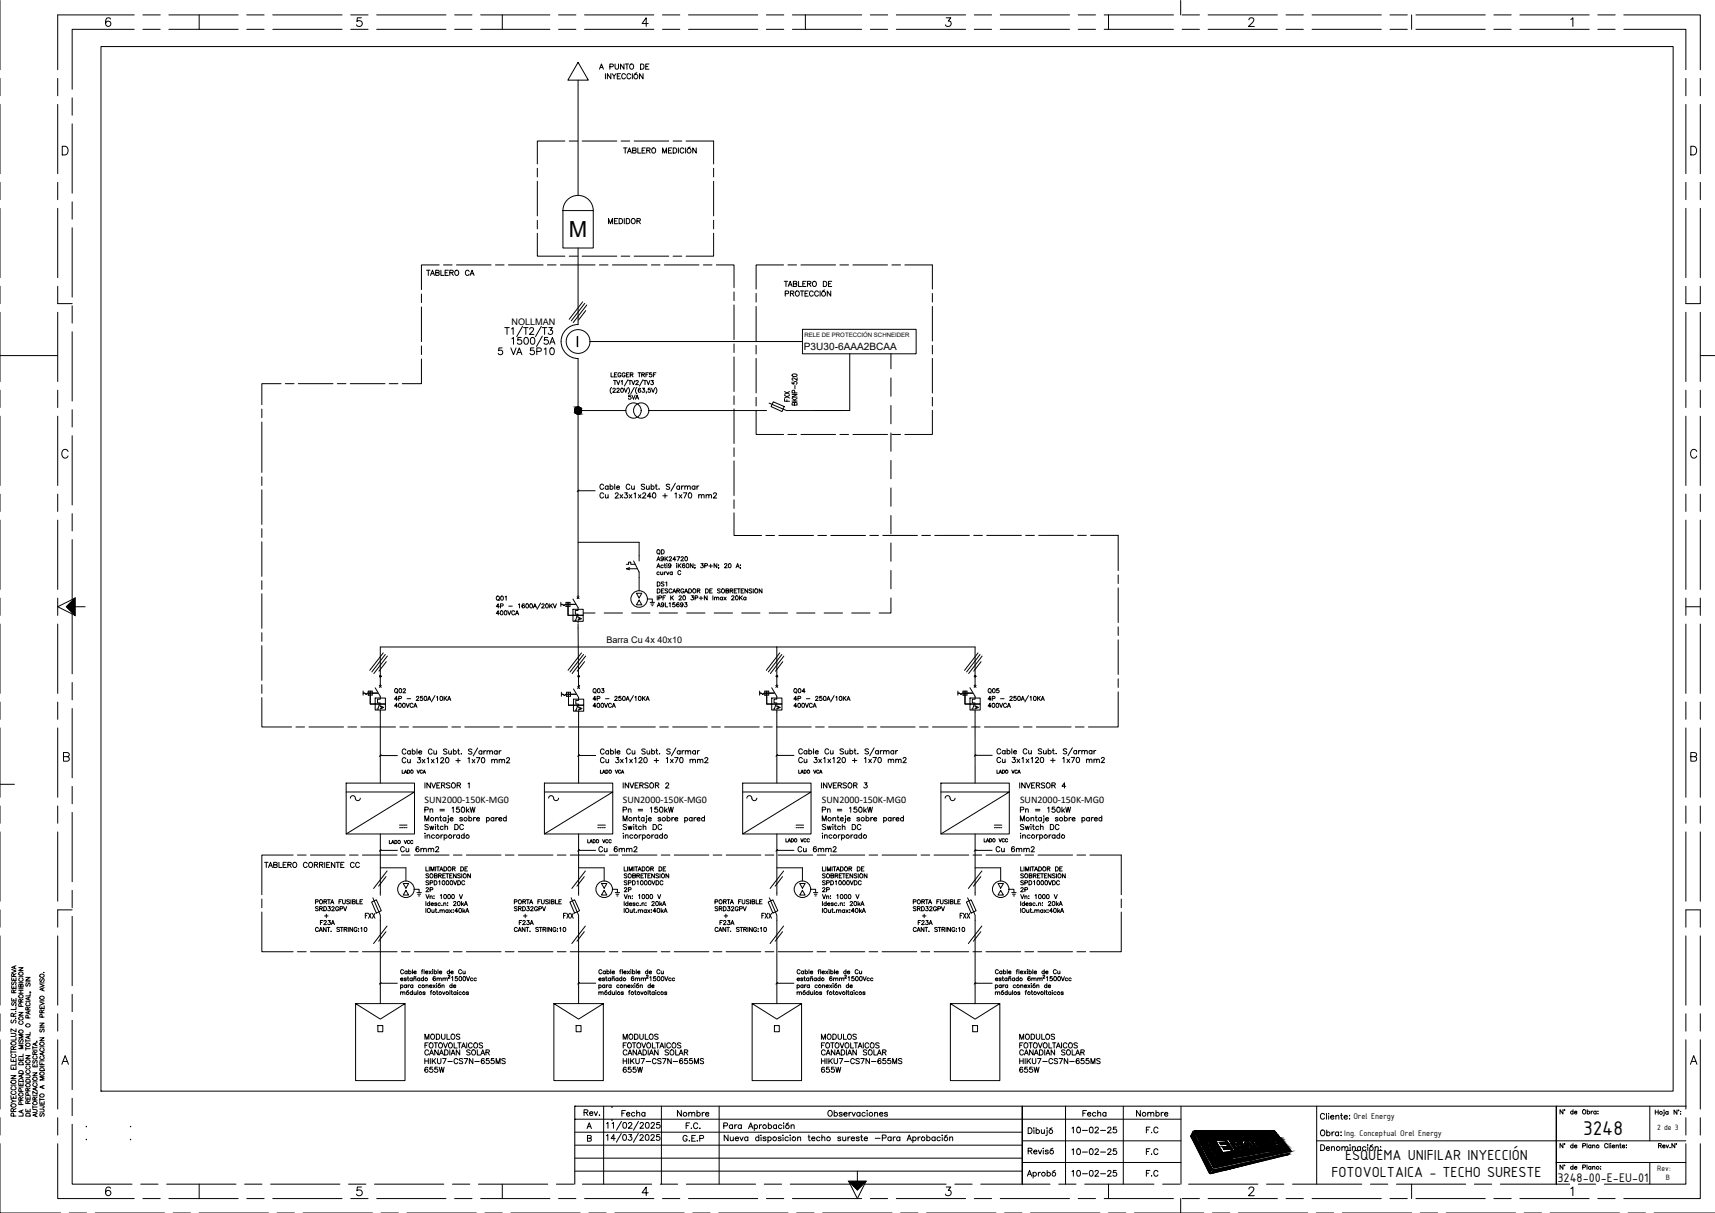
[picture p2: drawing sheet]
<svg xmlns="http://www.w3.org/2000/svg" width="594mm" height="420mm" viewBox="0 0 594 420" stroke-linecap="round" stroke-linejoin="round" font-family="sans-serif">
<defs><g id="words">
<text font-size="7.7" x="197.1" y="82.2">M</text>
<text font-size="7.4" x="548.4" y="393.2">3248</text>
<text font-size="5.7" x="171.4" y="124.2">5 VA 5P10</text>
<g font-size="5.4">
<text x="465.9" y="401.8">ESQUEMA UNIFILAR INYECCIÓN</text>
<text x="461.2" y="407.6">FOTOVOLTAICA - TECHO SURESTE</text>
</g>
<g font-size="5.3">
<text x="370.1" y="393.7">10-02-25</text>
<text x="395.8" y="393.7">F.C</text>
<text x="370.1" y="401.1">10-02-25</text>
<text x="395.8" y="401.1">F.C</text>
</g>
<g font-size="4.9">
<text x="209.5" y="78.7">MEDIDOR</text>
<text x="146.4" y="96.7">TABLERO CA</text>
<text x="274.5" y="140.1" transform="rotate(-90 274.5 140.1)">FXX</text>
<text x="214.5" y="274.1">INVERSOR 2</text>
<text x="283.3" y="274.1">INVERSOR 3</text>
<text x="352.1" y="274.1">INVERSOR 4</text>
<text x="137.6" y="296.3">Cu 6mm2</text>
<text x="206.4" y="296.3">Cu 6mm2</text>
<text x="275.2" y="296.3">Cu 6mm2</text>
<text x="344" y="296.3">Cu 6mm2</text>
<text x="125.2" y="319.3">FXX</text>
<text x="194" y="319.3">FXX</text>
<text x="262.8" y="319.3">FXX</text>
<text x="331.3" y="319.3">FXX</text>
<text x="214.1" y="387.7">Fecha</text>
<text x="233.5" y="387.7">Nombre</text>
<text x="285.4" y="387.7">Observaciones</text>
<text x="373.9" y="387.7">Fecha</text>
<text x="392.3" y="387.7">Nombre</text>
<text x="370.1" y="408.5">10-02-25</text>
<text x="395.8" y="408.5">F.C</text>
</g>
<text font-size="4.7" x="539.5" y="409.5">3248-00-E-EU-01</text>
<text font-size="4.4" x="6.3" y="349.6" transform="rotate(-90 6.3 349.6)">SE RESERVA</text>
<g font-size="3.5">
<text x="278.5" y="121.1">P3U30-6AAA2BCAA</text>
<text x="147" y="278.2">SUN2000-150K-MG0</text>
<text x="215.7" y="278.2">SUN2000-150K-MG0</text>
<text x="284.7" y="278.2">SUN2000-150K-MG0</text>
<text x="353.3" y="278.2">SUN2000-150K-MG0</text>
</g>
<g font-size="3.1">
<text x="177.2" y="112.7">NOLLMAN</text>
<text x="210.1" y="222.8">Barra Cu 4x 40x10</text>
<text x="210.6" y="389.5">.</text>
<text x="210.6" y="384.9">.</text>
<text x="468.8" y="387.7">Orel Energy</text>
<text x="28.6" y="391.6">.</text>
<text x="43.7" y="391.6">.</text>
<text x="465.7" y="393.4">Ing. Conceptual Orel Energy</text>
<text x="28.6" y="396.2">.</text>
<text x="43.7" y="396.2">.</text>
</g>
<g font-size="2.9">
<text x="574" y="391.6">2 de 3</text>
<text x="574.1" y="405.6">Rev:</text>
<text x="577" y="408.7">B</text>
</g>
<text font-size="2.6" x="197.9" y="384.5">.</text>
<text font-size="2.1" x="278.6" y="116.9">RELE DE PROTECCIÓN SCHNEIDER</text>
</g></defs>
<!-- layer: CIRCUITOS -->
<g fill="none" stroke="#000" stroke-width=".35">
<path d="M200.2 21.6l3.6 6.2h-7.1zM200.2 27.8v39.9M200.2 85.9v26.5M206.1 118.3h71.9M200.2 124.2v82.1M294.4 122.5v19.7h-20.2M308.6 122.5v5.3M308.6 130.9v6.4M201.5 142.2h15.3M224.7 142.2h40M308.6 140.5v6.3M308.6 150v6.3"/>
<path d="M308.6 159.5v6.4M308.6 169v6.4M308.6 178.6v6.3M221.4 187.8v4.6M308.6 188.1v6.3M308.6 197.6v6.4M200.2 216.2l.2 21.1M202 212.3h4.1M209.3 212.3h6.3M218.8 212.3h6.4M221.4 200v4.6M228.3 212.3h6.4"/>
<path d="M237.9 212.3h6.3M247.4 212.3h6.3M256.9 212.3h6.4M266.4 212.3h6.4M276 212.3h6.3M285.5 212.3h6.3M295 212.3h6.4M308.6 207.1v5.2h-4.1M131.7 237v-12.9h206.1v12.9M200.4 237.4h.1M269.1 224.1v12.9M131.7 246.6v24.7"/>
<path d="M200.4 247v24.3M269.1 246.6v24.7M337.8 246.6v24.7M131.7 288.9v20.4M200.4 288.9v20.4M269.1 288.9v20.4M337.8 288.9v20.4M140.6 300.6v4.6M200.4 318.8v28.8M209.3 300.6v4.6M269.1 318.8v28.8M278 300.6v4.6"/>
<path d="M337.8 318.8v28.8M346.6 300.6v4.6M131.7 323.8v23.8"/>
<circle cx="200.3" cy="142.2" r="1.21"/>
</g>
<!-- layer: TEXTO -->
<g fill="none" stroke="#000" stroke-width=".35">
<path d="M207.7 24l.6-1.8 .7 1.8M207.9 23.4h.9M209.7 25.5v1.8M211.3 23.1l1-.1 .1-.7-1.1-.1v1.8M211.6 25.5v1.8l-1.2-1.8v1.8M212 25.5l.7 .9v.9M213.1 22.2v1.3l.5 .5 .6-.3 .1-1.5M213.4 25.5l-.7 .9M213.8 26.4h.7M214.9 25.5h-1.1v1.8h1.1M216.1 22.2v1.8l-1.2-1.8v1.8M216.6 22.2h1.2"/>
<path d="M216.7 25.9a.67 .67 0 0 0-.8-.4 .67 .67 0 0 0-.5 .7v.4a.66 .66 0 0 0 .5 .7 .66 .66 0 0 0 .8-.4M217.2 22.2v1.8M218.3 22.4a.79 .79 0 0 1 1.2 .7 .79 .79 0 0 1-1.2 .6zM218.5 25.9a.67 .67 0 0 0-.8-.4 .67 .67 0 0 0-.5 .7 .75 .75 0 0 0 .2 1 .75 .75 0 0 0 1-.1l.1-.2M219.1 25.5v1.8M220.6 25.2l-.7 .3M221.9 22.2h.6a.96 .96 0 0 1 .6 .9 .96 .96 0 0 1-.6 .9h-.6zM222.7 25.5v1.8l-1.2-1.8v1.8M223.7 23h.7M224.8 22.2h-1.1v1.8h1.1M216 51.2h1.2M216.6 51.2v1.8"/>
<path d="M217.3 53l.7-1.8 .7 1.8M217.6 52.4h.9M219.1 52.1l1.1-.1 .1-.6-1.2-.2v1.8l1.2-.1v-.5l-.4-.3M220.9 51.2v1.8h1.1M222.4 52.1h.7M223.5 51.2h-1.1v1.8h1.1M224 52.1l1.1-.1v-.6l-1.1-.2v1.8M224.6 52.1l.6 .9M226.1 51.3a.81 .81 0 0 1 1.1 .9 .81 .81 0 0 1-1.3 .6l-.1-.9zM229.5 53v-1.8l.7 1.8 .7-1.8v1.8M231.6 52.1h.7M232.7 51.2h-1.1v1.8h1.1"/>
<path d="M233.2 51.2h.6a.96 .96 0 0 1 .6 .9 .96 .96 0 0 1-.6 .9h-.6zM235 51.2v1.8M236.9 51.7a.66 .66 0 0 0-.8-.5 .66 .66 0 0 0-.5 .7v.4a.66 .66 0 0 0 .5 .7 .66 .66 0 0 0 .8-.4M237.5 51.2v1.8M239 50.9l-.7 .3M241.2 51.2v1.8l-1.2-1.8v1.8M271.7 97.4h1.2M272.3 97.4v1.8M273 99.2l.7-1.8 .7 1.8M273.3 98.6h.8M274.8 98.3l1.1-.1v-.6l-1.1-.2v1.8l1.1-.1 .1-.5-.4-.3M276.6 97.4v1.8h1.1"/>
<path d="M278.1 98.3h.7M279.2 97.4h-1.1v1.8h1.1M279.7 98.3l1-.1 .1-.6-1.1-.2v1.8M280.3 98.3l.6 .9M281.6 97.7l.2-.2a.81 .81 0 0 1 1 .9 .81 .81 0 0 1-1.2 .6l-.2-.4zM285.2 97.4h.6a.96 .96 0 0 1 .6 .9 .96 .96 0 0 1-.6 .9h-.6zM287 98.3h.7M288.1 97.4h-1.1v1.8h1.1M272 101.7l1-.1 .1-.6-1.1-.2v1.8M273.8 101.6h1l.1-.6-1.1-.2v1.8M274.4 101.6l.6 1M275.9 100.9a.81 .81 0 0 1 1 .8 .81 .81 0 0 1-1.2 .6l-.2-.8z"/>
<path d="M277.2 100.8h1.2M277.8 100.8v1.8M278.8 101.6h.7M280 100.8h-1.2v1.8h1.2M281.7 101.2a.66 .66 0 0 0-.8-.4 .66 .66 0 0 0-.5 .7 .75 .75 0 0 0 .2 .9 .75 .75 0 0 0 1-.1l.1-.1M283.5 101.2a.66 .66 0 0 0-.8-.4 .66 .66 0 0 0-.5 .7 .75 .75 0 0 0 .2 .9 .75 .75 0 0 0 1-.1l.1-.1M284.1 100.8v1.8M285.6 100.4l-.7 .4M287.8 100.8v1.8l-1.2-1.8v1.8M211.7 129.1v1.5h.8M211.8 134.2a1.5 1.5 0 0 0 0 2.2M212.3 134.8l.3-.3 .5 .2-.9 1.2h1"/>
<path d="M212.5 131.8h1M212.8 129.8h.6M213 131.8v1.4M213.6 131.8l.6 1.4 .5-1.4M213.7 134.8l.3-.3 .5 .2-.9 1.2h1M213.7 129.1h-.9v1.5h.9M215.1 129.5a.53 .53 0 0 0-.6-.4 .53 .53 0 0 0-.4 .6v.3a.52 .52 0 0 0 .5 .6 .52 .52 0 0 0 .5-.6h-.4M215.2 132.1l.3-.3v1.4M216.2 134.5l.6 1.4 .5-1.4M216.5 129.5a.53 .53 0 0 0-.6-.4 .53 .53 0 0 0-.4 .6v.3a.52 .52 0 0 0 .5 .6 .52 .52 0 0 0 .5-.6h-.3M217 129.8h.6M217.5 131.5l-1.2 2.2"/>
<path d="M217.6 134.2a1.47 1.47 0 0 1 0 2.2M217.7 131.8h1M217.9 129.1h-.9v1.5h.9M218.2 131.8v1.4M218.3 129.8l.8-.1 .1-.4-.9-.2v1.5M218.5 136.9h-.7l-.1 .6a.51 .51 0 0 1 .8 0 .51 .51 0 0 1-.1 .7 .51 .51 0 0 1-.7-.2M218.8 129.8l.5 .8M218.8 131.8l.6 1.4 .5-1.4M218.9 136.9l.5 1.4 .6-1.4M219.7 134.2l-1.2 2.2M220.1 138.3l.6-1.4 .5 1.4M220.3 132.1l.2-.3 .6 .3-.9 1.1h1"/>
<path d="M220.3 137.8h.7M220.6 134.2a1.5 1.5 0 0 0 0 2.2M221 129.1h1M221.5 129.1v1.5M221.9 134.7l-.1-.2a.63 .63 0 0 0-.8 .7 .63 .63 0 0 0 .9 .5 .44 .44 0 0 0-.2-.7 .44 .44 0 0 0-.6 .4M222.3 129.8l.8-.1 .2-.3-1-.3v1.5M222.5 134.5h.8l-.4 .5a.48 .48 0 0 1 .3 .8 .48 .48 0 0 1-.8-.2M222.7 131.5l-1.2 2.2M222.8 129.8l.5 .8M222.9 131.8h1M223.4 131.8v1.4M223.7 129.8h.6"/>
<path d="M224 135.8l-.2 .4M224 131.8l.6 1.4 .5-1.4M224.6 129.1h-.9v1.5M225.3 134.5h-.7l-.1 .6a.51 .51 0 0 1 .8 0 .51 .51 0 0 1-.1 .7 .51 .51 0 0 1-.7-.2M225.6 131.8h.7l-.4 .5a.48 .48 0 0 1 .4 .8 .48 .48 0 0 1-.9-.1M225.7 134.5l.5 1.4 .6-1.4M225.7 129.1h-.7v.6a.51 .51 0 0 1 .7 0 .51 .51 0 0 1-.1 .8 .51 .51 0 0 1-.7-.2M226.3 129.8h.6M227.1 134.2a1.47 1.47 0 0 1 0 2.2M227.2 129.1h-.9v1.5M200.2 170h6M200.6 169.7l-.6 .6"/>
<path d="M209.1 168.1a.67 .67 0 0 0-.7-.4 .67 .67 0 0 0-.6 .7v.4a.66 .66 0 0 0 .5 .7 .66 .66 0 0 0 .8-.4M209.1 171.1a.66 .66 0 0 0-.8-.4 .66 .66 0 0 0-.5 .7 .75 .75 0 0 0 .2 1 .75 .75 0 0 0 1-.1l.1-.2M209.7 171.3l.1 1.1 .4 .1 .5-.3M210.7 168.6a.57 .57 0 0 0-.9-.1 .57 .57 0 0 0 0 .8 .57 .57 0 0 0 .9-.1M210.7 168.3v1.2M210.7 171.3v1.2M211.3 168.6a.57 .57 0 0 1 .9-.1 .57 .57 0 0 1 0 .8 .57 .57 0 0 1-.9-.1M211.3 167.7v1.8M213 167.7v1.8M213.1 171.1l.4-.4 .7 .3-1.2 1.5h1.2M213.6 168.8h1a.58 .58 0 0 0-.6-.4 .58 .58 0 0 0-.6 .6 .58 .58 0 0 0 .6 .5l.6-.3M214.8 171.3l.9 1.2"/>
<path d="M215.7 171.3l-.9 1.2M216.4 170.7h.9l-.5 .7a.6 .6 0 0 1 .5 1 .6 .6 0 0 1-1.1-.2M217.9 171.3l1 1.2M218.2 168.1a.66 .66 0 0 0-.8-.4 .66 .66 0 0 0-.5 .7v.4a.66 .66 0 0 0 .5 .7 .66 .66 0 0 0 .8-.4M218.8 168.3l.1 1.1 .4 .1 .4-.3M218.9 171.3l-1 1.2M219.6 171l.5-.3v1.8M219.7 168.3v1.2M221.1 171.3l.9 1.2M222 171.3l-.9 1.2M222.7 171.1l.3-.4 .7 .3-1.1 1.5h1.2M223.3 168l-.4-.3-.8 .3 .2 .4 1 .6-.4 .5-.8-.3"/>
<path d="M223.9 168.3l.1 1.1 .5 .1 .4-.3M224.9 168.3v1.2M225.6 168.6a.57 .57 0 0 1 .8-.1 .57 .57 0 0 1 0 .8 .57 .57 0 0 1-.8-.1M225.6 171.9h-1.3l.8-1.2v1.8M225.6 167.7v1.8M226.3 170.8a.88 .88 0 0 1 1 .6 .88 .88 0 0 1-.6 1.1l-.6-.3-.1-.7zM227 168.3h.6M227.3 167.7v1.5l.4 .3M228.3 169.3v.2zM229.6 171.7h1.5M230.4 171v1.5M232 168l-.4-.3-.8 .3 .2 .4 .9 .4 .1 .4-.4 .3-.8-.3"/>
<path d="M233.8 171l.4-.3v1.8M234 167.4l-1.6 2.7M235.2 171.3l1 1.2M235.4 168.6a.57 .57 0 0 0-.8-.1 .57 .57 0 0 0 0 .8 .57 .57 0 0 0 .8-.1M235.4 168.3v1.2M236.1 168.3v1.2M236.2 171.3l-1 1.2M236.7 170.7h1.2l-.9 1.8M236.8 168.3l-.4 .1-.3 .4M237.2 168.7l.4-.4 .5 .1 .1 1.1M237.2 168.3v1.2M238.2 168.7l.4-.4 .4 .1 .1 1.1"/>
<path d="M238.7 170.8a.88 .88 0 0 1 1 .6 .88 .88 0 0 1-.6 1.1l-.6-.3zM240.7 168.6a.57 .57 0 0 0-.8-.1 .57 .57 0 0 0 0 .8 .57 .57 0 0 0 .8-.1M240.7 168.3v1.2M241.4 168.3v1.2M242 171.7l.4-.4 .5 .1 .1 1.1M242 171.3v1.2M242.1 168.3l-.4 .1-.3 .4M243 171.7l.4-.4 .4 .1 .1 1.1M244.6 171.7l.4-.4 .4 .1 .1 1.1M244.6 171.3v1.2M245.5 171.7l.5-.4 .4 .1 .1 1.1M247.2 171.1l.3-.4 .7 .3-1.1 1.5h1.2"/>
<path d="M227.5 194.3l.6-1.5 .5 1.5M227.5 196.7l.6-1.5 .5 1.5M227.7 193.8h.7M227.7 196.2h.7M228.2 191.6l.4 .4M228.4 198.3a.46 .46 0 0 0-.7-.1 .46 .46 0 0 0 0 .7 .46 .46 0 0 0 .7 0M228.8 198.1l.1 .9 .7-.2M229.1 190.4h.5a.77 .77 0 0 1 .5 .7 .77 .77 0 0 1-.5 .8h-.5zM229.6 198.1v1M229.7 195.9a.46 .46 0 0 0-.6-.1 .46 .46 0 0 0 0 .7 .46 .46 0 0 0 .6 0M229.8 193.3a.45 .45 0 0 1-.6 .4 .45 .45 0 0 1-.2-.7 .45 .45 0 0 1 .7 0l-.1 1.2-.6-.1M230.1 195.7h.5"/>
<path d="M230.1 198.1v1M230.3 195.2v1.2l.3 .3M230.3 192.8v1.5M230.7 198.1l-.6 .4M230.7 193.4l.6 .9M230.9 198.1l.4 1 .4-1M231 195.3h.1M231 195.8v.9M231.3 192.8l-1 1M231.8 193.2l.5-.4 .3 .4-.9 1.1h1M232.4 195.7a.45 .45 0 0 1-.6 .4 .45 .45 0 0 1-.2-.7 .45 .45 0 0 1 .7 0l-.1 1.2-.6-.1M232.9 198.3a.46 .46 0 0 0-.7-.1 .46 .46 0 0 0 0 .7 .46 .46 0 0 0 .7 0"/>
<path d="M232.9 198.1v1M234.1 193.8h-1l.7-1v1.5M234.3 195.3h.1M234.4 195.8v.9M234.5 192.8h.9l-.7 1.5M234.9 195.2v1.5M235.3 195.8l.6 .9M235.8 198a.53 .53 0 0 0-.6-.4 .53 .53 0 0 0-.4 .6v.3a.53 .53 0 0 0 .4 .6 .53 .53 0 0 0 .6-.4M235.9 193.2l.6-.4 .2 .4-.9 1.1h1M235.9 195.2l-1 1M237.2 195.4l-.1-.1a.66 .66 0 0 0-.7 .6 .66 .66 0 0 0 .7 .7 .45 .45 0 0 0 0-.8 .45 .45 0 0 0-.7 .4M237.4 192.9a.66 .66 0 0 1 .8 .6 .66 .66 0 0 1-.8 .7l-.2-.5z"/>
<path d="M237.9 195.3a.66 .66 0 0 1 .8 .6 .66 .66 0 0 1-.8 .7l-.2-.6zM240.1 195.2v1.5l-1-1.5v1.5M240.7 195.7h.1M240.8 196.6l-.2 .3M242.8 195.2h.8l-.4 .6a.48 .48 0 0 1 .3 .8 .48 .48 0 0 1-.8-.2M244.1 196l.9-.1v-.5l-.9-.2v1.5M245.6 196h1.2M246.2 195.4v1.3M248.3 195.2v1.5l-.9-1.5v1.5M248.9 195.7h.1M249 196.6l-.1 .3M251 195.6l.3-.4 .5 .3-.9 1.2h1"/>
<path d="M252.5 195.3a.66 .66 0 0 1 .8 .6 .66 .66 0 0 1-.8 .7l-.2-.6zM255 196.7l.5-1.5 .6 1.5M255.2 196.2h.7M256.5 195.7h.1M256.5 196.6l-.1 .3M172.5 207.6l.4 .4M172.9 210.1h-1l.7-1v1.5M172.9 212.5h-1l.7-1v1.5M173.4 209.9l.8-.1v-.5l-.8-.2v1.5M173.6 206.5a.66 .66 0 0 1 .8 .7 .66 .66 0 0 1-.8 .6l-.2-.5zM174.9 211.6a.66 .66 0 0 1 .7 .7 .66 .66 0 0 1-.7 .6l-.2-.5zM175 206.7l.3-.2v1.4"/>
<path d="M175.9 211.5l.5 1.5 .6-1.5M176.2 210h1.3M178.3 211.9a.53 .53 0 0 0-.6-.4 .53 .53 0 0 0-.4 .6v.3a.53 .53 0 0 0 .4 .6 .53 .53 0 0 0 .6-.4M178.6 213l.5-1.5 .6 1.5M178.8 212.5h.7M179.6 209.4l.3-.3v1.5M181.7 209.3l-.1-.1a.63 .63 0 0 0-.8 .6 .63 .63 0 0 0 .9 .6 .45 .45 0 0 0-.3-.7 .45 .45 0 0 0-.6 .4M182.3 209.2a.66 .66 0 0 1 .8 .7 .66 .66 0 0 1-.8 .6l-.2-.5zM183.7 209.2a.66 .66 0 0 1 .8 .7 .66 .66 0 0 1-.8 .6l-.2-.5zM184.7 210.6l.6-1.5 .5 1.5M184.9 210.1h.7M187.3 208.9l-1.3 2.2"/>
<path d="M187.7 209.5l.3-.4 .5 .3-.9 1.2h1M189.2 209.2a.66 .66 0 0 1 .8 .7 .66 .66 0 0 1-.8 .6l-.2-.5zM190.4 209.1v1.5M190.8 209.8l.6 .8M191.4 209.1l-1 1M191.7 209.1l.5 1.5 .6-1.5M227.7 201.6h.4a.76 .76 0 0 1 .6 .7 .76 .76 0 0 1-.6 .7h-.4zM227.7 204h.4a.76 .76 0 0 1 .6 .7 .76 .76 0 0 1-.6 .7h-.4zM227.7 210.2l.5-1.4 .6 1.4M227.7 206.4v1.4M227.9 209.7h.7M228.2 207.1l.8-.1 .1-.5-.9-.1v1.4"/>
<path d="M229.1 204.6h.6M229.7 207h.5M229.9 209.2a.45 .45 0 0 1-.6 .4 .45 .45 0 0 1-.2-.7 .45 .45 0 0 1 .8 .1l-.2 1.1-.6-.1M230 201.8l-.8-.2-.1 .4 .8 .4 .1 .4-.3 .2-.7-.2M230 204h-.9v1.4h.9M230.5 208.8v1.4h.8M230.5 206.4h-.8v1.4M230.6 201.8l.4-.2v1.4M231.3 204.2l-.3-.2-.7 .2 .2 .3 .8 .5-.3 .4-.7-.2M231.8 209l.3-.2v1.4M232.3 206.4v1.4M232.7 207l.6 .8"/>
<path d="M232.7 204.3a.53 .53 0 0 0-.6-.3 .53 .53 0 0 0-.4 .5 .6 .6 0 0 0 .2 .8 .6 .6 0 0 0 .8-.1v-.1M233 205.4l.6-1.4 .5 1.4M233.2 204.9h.7M233.3 206.4l-1 .9M233.8 208.8h-.7l-.1 .6a.51 .51 0 0 1 .8 0 .51 .51 0 0 1-.1 .7 .51 .51 0 0 1-.8-.2M234.5 204.6h.8l.1-.5-.9-.1v1.4M234.9 204.6l.5 .8M235.2 206.7l.6-.3 .2 .4-.9 1h1M235.2 209l-.1-.2a.63 .63 0 0 0-.8 .7 .63 .63 0 0 0 .9 .5 .45 .45 0 0 0-.2-.7 .45 .45 0 0 0-.6 .4M236.6 209.2a.45 .45 0 0 1-.6 .4 .45 .45 0 0 1-.2-.7 .45 .45 0 0 1 .7 .1l-.1 1.1-.6-.1M236.7 206.4a.66 .66 0 0 1 .8 .7 .66 .66 0 0 1-.8 .6l-.2-.5zM236.9 204.3a.53 .53 0 0 0-.7-.3 .53 .53 0 0 0-.4 .5 .6 .6 0 0 0 .2 .8 .6 .6 0 0 0 .8-.1l.1-.3h-.4"/>
<path d="M237.1 205.4l.6-1.4 .5 1.4M237.2 208.8h.8l-.5 .5a.48 .48 0 0 1 .4 .8 .48 .48 0 0 1-.8-.2M237.3 204.9h.7M238.6 204h.4a.76 .76 0 0 1 .6 .7 .76 .76 0 0 1-.6 .7h-.4zM239.5 206.4h.7l-.4 .5a.48 .48 0 0 1 .4 .8 .48 .48 0 0 1-.9-.2M240.8 207.1l.8-.1 .1-.5-.9-.1v1.4M241.5 204.6h.8l.1-.5-.9-.1v1.4M242 204.6l.5 .8M242.2 207.2h1.2M242.8 206.6v1.2M244.4 204h.5a.76 .76 0 0 1 .5 .7 .76 .76 0 0 1-.5 .7h-.5zM245 206.4v1.4l-1-1.4v1.4"/>
<path d="M245.8 204.6h.6M246.7 204h-.9v1.4h.9M246.9 206.4v1.4M247.5 207.1l.7-.2v.9M247.5 206.8v1M248.2 207.1l.7-.2 .1 .9M249.5 204.2l-.4-.2-.6 .2 .2 .3 .8 .5-.4 .4-.6-.2M250.3 207a.46 .46 0 0 0-.7 0 .46 .46 0 0 0 0 .7 .46 .46 0 0 0 .7-.1M250.3 206.8v1M250.8 206.8l.7 1M251.5 204.6h.8l.1-.4-.9-.2v1.4l.8-.1 .1-.4-.3-.3M251.5 206.8l-.7 1"/>
<path d="M252.9 204.6h.8l.2-.4-1-.2v1.4M253.4 204.6l.5 .8M253.4 206.7l.6-.3 .3 .4-.9 1h.9M254.3 204.6h.6M255.2 204h-.9v1.4h.9M255.4 204h1M255.9 204v1.4M256.2 206.4v1.4M256.5 207l.7 .8M256.7 204.6h.6M257.2 206.4l-1 .9M257.6 204h-.9v1.4h.9"/>
<path d="M258.4 207a.46 .46 0 0 0-.7 0 .46 .46 0 0 0 0 .7 .46 .46 0 0 0 .7-.1M258.4 206.8v1M259 204v1.4l-1-1.4v1.4M260.4 204.2l-.3-.2-.6 .2 .1 .3 .8 .5-.3 .4-.6-.2M260.9 204v1.4M263.9 204v1.4l-.9-1.4v1.4M137.3 239.7l.4 .4M138.4 238.6a.66 .66 0 0 1 .8 .6 .66 .66 0 0 1-.8 .7l-.2-.5zM139.6 238.9l.6-.4 .3 .4-.9 1.1h.9M206 239.7l.4 .4M207.1 238.6a.66 .66 0 0 1 .8 .6 .66 .66 0 0 1-.8 .7l-.2-.5zM208.4 238.5h.8l-.4 .6a.48 .48 0 0 1 .3 .7 .48 .48 0 0 1-.8-.1"/>
<path d="M275.6 239.7l.4 .4M278.9 239.5h-1l.7-1v1.5M342.9 239.7l.4 .4M344 238.6a.66 .66 0 0 1 .7 .6 .66 .66 0 0 1-.7 .7l-.2-.5zM346 238.5h-.7l-.1 .6a.51 .51 0 0 1 .8 0 .51 .51 0 0 1-.1 .8 .51 .51 0 0 1-.7-.2M137.7 242.2h-1l.7-1v1.4M137.7 244.6h-1l.7-1v1.4M138.1 242l.8-.1 .1-.6-.9-.1v1.4M138.3 243.7a.66 .66 0 0 1 .7 .6 .66 .66 0 0 1-.7 .7l-.2-.6zM140.6 259.9a.66 .66 0 0 0-.8-.5 .66 .66 0 0 0-.5 .7 .75 .75 0 0 0 .2 1 .75 .75 0 0 0 1-.1l.1-.2M140.7 243.6l.5 1.4 .6-1.4M141 242h1.2"/>
<path d="M142.8 259.4v1.8M143.1 243.9a.53 .53 0 0 0-.6-.3 .53 .53 0 0 0-.5 .5v.4a.53 .53 0 0 0 .5 .5 .53 .53 0 0 0 .6-.3M143.3 245l.6-1.4 .5 1.4M143.5 244.6h.7M144.2 241.5l.3-.3 .6 .3-.9 1.1h.9M144.5 259.4v1.8M146.4 241.2h-.7l-.1 .6a.51 .51 0 0 1 .8 0 .51 .51 0 0 1-.1 .8 .51 .51 0 0 1-.8-.2M147.1 241.3a.66 .66 0 0 1 .8 .6 .66 .66 0 0 1-.8 .7l-.2-.6zM148.1 242.6l.6-1.4 .5 1.4M148.3 242.2h.7M149.7 259.9a.66 .66 0 0 0-.8-.5 .66 .66 0 0 0-.5 .7v.4a.66 .66 0 0 0 .5 .7 .66 .66 0 0 0 .8-.4M150.7 240.9l-1.3 2.2"/>
<path d="M151.2 241.5l.4-.3v1.4M152.6 241.3a.66 .66 0 0 1 .8 .6 .66 .66 0 0 1-.8 .7l-.2-.6zM153.8 241.2v1.4M154.2 241.8l.6 .8M154.8 241.2l-1 1M154.8 259.7l-.4-.3-.8 .3 .2 .4 .9 .4 .1 .5-.4 .2-.8-.2M155.1 242.6l.5-1.4 .6 1.4M155.3 242.2h.7M157.1 259.4v1.8M158.8 259.4v1.5l.4 .3M163.5 259.7l-.4-.3-.8 .3 .2 .4 .9 .4 .1 .5-.4 .2-.8-.2M165.4 259.1l-1.5 2.7"/>
<path d="M206.4 242.2h-1l.7-1v1.4M206.4 244.6h-1l.7-1v1.4M206.9 242l.8-.1 .1-.6-.9-.1v1.4M207 243.7a.66 .66 0 0 1 .8 .6 .66 .66 0 0 1-.8 .7l-.2-.6zM208.4 243.7a.66 .66 0 0 1 .7 .6 .66 .66 0 0 1-.7 .7l-.2-.6zM209.3 259.8a.66 .66 0 0 0-.8-.4 .66 .66 0 0 0-.5 .7v.4a.66 .66 0 0 0 .5 .7 .66 .66 0 0 0 .8-.4M209.4 243.6l.5 1.4 .6-1.4M209.7 242h1.3M211.5 259.4v1.8M211.8 243.9a.53 .53 0 0 0-.6-.3 .53 .53 0 0 0-.4 .5v.4a.53 .53 0 0 0 .4 .5 .53 .53 0 0 0 .6-.3M212.1 245l.5-1.4 .6 1.4M212.3 244.6h.7"/>
<path d="M213 241.5l.2-.3 .6 .3-.9 1.1h1M213.1 259.4v1.8M215.1 241.2h-.7l-.1 .6a.51 .51 0 0 1 .8 0 .51 .51 0 0 1-.1 .8 .51 .51 0 0 1-.7-.2M215.8 241.3a.66 .66 0 0 1 .8 .6 .66 .66 0 0 1-.8 .7l-.2-.6zM216.9 242.6l.5-1.4 .6 1.4M217.1 242.2h.7M218.4 259.8a.67 .67 0 0 0-.8-.4 .67 .67 0 0 0-.5 .7v.4a.66 .66 0 0 0 .5 .7 .66 .66 0 0 0 .8-.4M219.4 240.9l-1.2 2.2M220 241.5l.3-.3v1.4M221.3 241.3a.66 .66 0 0 1 .8 .6 .66 .66 0 0 1-.8 .7l-.2-.6zM222.6 241.2v1.4M222.9 241.8l.6 .8"/>
<path d="M223.5 259.7l-.4-.3-.8 .3 .2 .4 .9 .4-.1 .6-.6 .1-.4-.3M223.5 241.2l-.9 1M223.8 242.6l.5-1.4 .6 1.4M224 242.2h.7M225.7 259.4v1.8M227.4 259.4v1.5l.5 .3M232.2 259.7l-.5-.3-.7 .3 .1 .4 1 .4-.1 .6-.6 .1-.4-.3M234.1 259.1l-1.5 2.7M276 242.2h-1l.7-1v1.4M276 244.6h-1l.7-1v1.4M276.4 242l.8-.1 .1-.6-.9-.1v1.4M277.9 243.7a.66 .66 0 0 1 .8 .6 .66 .66 0 0 1-.8 .7l-.2-.6z"/>
<path d="M278 259.8a.66 .66 0 0 0-.8-.4 .66 .66 0 0 0-.5 .7v.4a.66 .66 0 0 0 .5 .7 .66 .66 0 0 0 .8-.4M279 243.6l.5 1.4 .6-1.4M279.3 242h1.2M279.5 260v1.2M280.2 259.4v1.8M281.4 243.9a.53 .53 0 0 0-.6-.3 .53 .53 0 0 0-.5 .5v.4a.53 .53 0 0 0 .5 .5 .53 .53 0 0 0 .6-.3M281.6 245l.6-1.4 .5 1.4M281.8 259.4v1.8M281.8 244.6h.7M282.5 241.5l.3-.3 .5 .3-.8 1.1h.9M284.6 241.2h-.6l-.1 .6a.51 .51 0 0 1 .8 0 .51 .51 0 0 1-.1 .8 .51 .51 0 0 1-.8-.2M285.4 241.3a.66 .66 0 0 1 .8 .6 .66 .66 0 0 1-.8 .7l-.2-.6z"/>
<path d="M286.4 242.6l.6-1.4 .5 1.4M286.6 242.2h.7M287 259.8a.67 .67 0 0 0-.7-.4 .67 .67 0 0 0-.6 .7 .75 .75 0 0 0 .3 .9 .75 .75 0 0 0 1-.1v-.1M287.6 260l.1 1.1 .5 .1 .4-.4M288.6 260v1.2M289 240.9l-1.3 2.2M289.5 241.5l.4-.3v1.4M290.9 241.3a.66 .66 0 0 1 .8 .6 .66 .66 0 0 1-.8 .7l-.2-.6zM292.1 241.2v1.4M292.2 259.6l-.4-.2-.8 .2 .2 .5 1 .6-.4 .5-.8-.3M292.5 241.8l.6 .8M292.8 260l.1 1.1 .4 .1 .4-.4"/>
<path d="M293.1 241.2l-1 1M293.4 242.6l.5-1.4 .6 1.4M293.6 242.2h.6M293.7 260v1.2M294.4 259.4v1.8M295.9 260h.6M296.1 259.4v1.4l.5 .4M300.8 259.6l-.4-.2-.8 .2 .2 .5 1 .4v.4l-.4 .3-.8-.3M302.8 259l-1.5 2.8M304.3 260v1.2M305 260v1.2M305.6 260l-.4 .1-.2 .4"/>
<path d="M306.1 260v1.2M309.6 260v1.2M310.3 260v1.2M311 260l-.5 .1-.2 .4M343.3 242.2h-1l.7-1v1.4M343.3 244.6h-1l.7-1v1.4M343.7 242l.8-.1 .1-.6-.9-.1v1.4M343.9 243.7a.66 .66 0 0 1 .7 .6 .66 .66 0 0 1-.7 .7l-.2-.6zM345.2 243.7a.66 .66 0 0 1 .8 .6 .66 .66 0 0 1-.8 .7l-.2-.6zM346.3 243.6l.5 1.4 .6-1.4M346.6 242h1.2M346.6 259.8a.66 .66 0 0 0-.7-.5 .66 .66 0 0 0-.6 .7v.5a.66 .66 0 0 0 .6 .6 .66 .66 0 0 0 .7-.4"/>
<path d="M348.2 259.9v1.2M348.7 243.9a.53 .53 0 0 0-.6-.3 .53 .53 0 0 0-.5 .5v.4a.53 .53 0 0 0 .5 .5 .53 .53 0 0 0 .6-.3M348.9 259.3v1.8M348.9 245l.6-1.4 .5 1.4M349.1 244.6h.7M349.8 241.5l.3-.3 .5 .3-.9 1.1h1M350.5 259.3v1.8M351.9 241.2h-.6l-.1 .6a.51 .51 0 0 1 .8 0 .51 .51 0 0 1-.1 .8 .51 .51 0 0 1-.8-.2M352.7 241.3a.66 .66 0 0 1 .8 .6 .66 .66 0 0 1-.8 .7l-.2-.6zM353.7 242.6l.6-1.4 .5 1.4M353.9 242.2h.7M355.7 259.8a.66 .66 0 0 0-.7-.5 .66 .66 0 0 0-.6 .7v.5a.67 .67 0 0 0 .6 .6 .67 .67 0 0 0 .7-.4"/>
<path d="M356.3 240.9l-1.3 2.2M356.3 259.9l.1 1.2h.4l.5-.3M356.8 241.5l.4-.3v1.4M357.3 259.9v1.2M358.2 241.3a.66 .66 0 0 1 .8 .6 .66 .66 0 0 1-.8 .7l-.2-.6zM359.4 241.2v1.4M359.8 241.8l.6 .8M360.4 241.2l-1 1M360.7 242.6l.5-1.4 .5 1.4M360.9 259.6l-.5-.3-.7 .3 .1 .4 1.1 .6-.5 .5-.7-.2M360.9 242.2h.6M361.5 259.9v1.2h.5l.4-.3"/>
<path d="M362.4 259.9v1.2M363.1 259.3v1.8M364.5 259.9h.6M364.8 259.3v1.5l.4 .3M369.5 259.6l-.4-.3-.8 .3 .2 .4 1 .6-.4 .5-.8-.2M371.5 259l-1.6 2.7M372.9 259.9v1.2M373.6 259.9v1.2M374.3 259.9l-.4 .1-.3 .5M374.7 259.9v1.2M378.3 259.9v1.2M378.9 259.9v1.2"/>
<path d="M379.6 259.9l-.4 .1-.3 .5M121.4 276.5a.92 .92 0 0 1 1-.9 .92 .92 0 0 1 .8 1.2l.4 .5h.7l.5-.8M131.7 261.7h6M132 261.4l-.6 .6M139.3 266.7v1.2h.7M140.1 267.9l.4-1.2 .4 1.2M140.2 267.5h.6M140.6 262.9a.67 .67 0 0 0-.8-.5 .67 .67 0 0 0-.5 .7v.4a.66 .66 0 0 0 .5 .7 .66 .66 0 0 0 .8-.4M141.2 266.7h.4a.6 .6 0 0 1 .3 .6 .6 .6 0 0 1-.3 .6h-.4zM141.2 263l.1 1.1 .4 .1 .4-.3M142.1 260.3a.57 .57 0 0 0-.8-.1 .57 .57 0 0 0 0 .9 .57 .57 0 0 0 .8-.1M142.1 260v1.2"/>
<path d="M142.1 263v1.2M142.8 260.3a.57 .57 0 0 1 .9-.1 .57 .57 0 0 1 0 .9 .57 .57 0 0 1-.9-.1M144.5 266.7l.4 1.2 .4-1.2M144.7 262.4h.9l-.5 .7a.6 .6 0 0 1 .5 1 .6 .6 0 0 1-1.1-.2M145.1 260.5h1a.58 .58 0 0 0-.8-.3 .58 .58 0 0 0-.3 .8 .58 .58 0 0 0 .9 .1l.2-.1M146.3 263l.9 1.2M146.3 267a.41 .41 0 0 0-.4-.3 .41 .41 0 0 0-.4 .5v.2a.41 .41 0 0 0 .4 .5 .41 .41 0 0 0 .4-.3M146.5 267.9l.5-1.2 .4 1.2M146.7 267.5h.5M147.2 263l-.9 1.2M147.2 271.2v1.8M148 262.8l.4-.4v1.8"/>
<path d="M149.1 271.2v1.8l-1.2-1.8v1.8M149.4 263l1 1.2M149.5 271.2l.7 1.8 .7-1.8M150.3 260l.1 1.1 .4 .1 .4-.3M150.4 263l-1 1.2M151.1 262.8l.5-.4v1.8M151.2 260v1.2M151.3 272h.7M152.4 271.2h-1.1v1.8h1.1M152.7 262.9l.3-.5 .7 .4-1.1 1.4h1.2M152.9 272l1.1-.1 .1-.4-.4-.3h-.8v1.8M153.5 272l.6 1"/>
<path d="M154.6 262.5a.88 .88 0 0 1 1 .7 .88 .88 0 0 1-.6 1l-.6-.3-.1-.7zM155.4 260l.1 1.1 .4 .1 .5-.3M155.9 271.4l-.5-.2-.7 .2 .1 .4 1.1 .6-.5 .6-.7-.3M156.4 260v1.2M156.5 271.4a.79 .79 0 0 1 1.3 .7 .79 .79 0 0 1-1.3 .6zM156.6 279.9l.4-.3v1.8M157.1 260.3a.57 .57 0 0 1 .8-.1 .57 .57 0 0 1 0 .9 .57 .57 0 0 1-.8-.1M157.9 263.5h1.5M158.3 272l1.1-.1 .1-.6-1.2-.1v1.8M158.5 260h.6M158.7 262.7v1.5M158.9 272l.6 1"/>
<path d="M159.1 279.6h-.9l-.1 .7a.64 .64 0 0 1 1 0 .64 .64 0 0 1-.1 1 .64 .64 0 0 1-.9-.3M159.8 261.1h.1M160 279.7a.88 .88 0 0 1 1.1 .6 .88 .88 0 0 1-.6 1.1l-.6-.4zM161.6 279.6v1.8M162.1 271.5l.4-.3v1.8M162.1 262.8l.4-.4v1.8M162.8 279.6l.5 1.8 .4-1.8 .4 1.8 .5-1.8M163.6 263l.9 1.2M164.5 263l-.9 1.2M165 262.4h1.2l-.8 1.8M166.9 260.3a.57 .57 0 0 0-.8-.1 .57 .57 0 0 0 0 .9 .57 .57 0 0 0 .8-.1M166.9 260v1.2"/>
<path d="M167 262.5a.88 .88 0 0 1 1.1 .7 .88 .88 0 0 1-.7 1l-.6-.3zM167.6 260v1.2M168.3 260l-.4 .1-.3 .4M168.7 260.4l.4-.4 .5 .1 .1 1.1M168.7 260v1.2M169.7 260.4l.4-.4 .4 .1 .1 1.1M170.3 263.4l.5-.4 .4 .1 .1 1.1M170.3 263v1.2M171.3 263.4l.4-.4 .4 .1 .1 1.1M172.2 260.3a.57 .57 0 0 0-.8-.1 .57 .57 0 0 0 0 .9 .57 .57 0 0 0 .8-.1M172.2 260v1.2M172.9 263.4l.4-.4 .5 .1 .1 1.1"/>
<path d="M172.9 260v1.2M172.9 263v1.2M173.6 260l-.4 .1-.3 .4M173.9 263.4l.4-.4 .4 .1 .1 1.1M175.5 262.9l.3-.5 .7 .4-1.1 1.4h1.2M190 276.5a.92 .92 0 0 1 1.1-.9 .92 .92 0 0 1 .7 1.2l.5 .5h.7l.5-.8M200.4 261.7h5.9M200.7 261.4l-.6 .6M208 266.7v1.2h.6M208.7 267.9l.5-1.2 .4 1.2M208.9 267.5h.5M209.3 262.8a.66 .66 0 0 0-.8-.4 .66 .66 0 0 0-.5 .7v.4a.66 .66 0 0 0 .5 .7 .66 .66 0 0 0 .8-.4"/>
<path d="M209.9 266.7h.3a.59 .59 0 0 1 .4 .6 .59 .59 0 0 1-.4 .6h-.3zM209.9 263l.1 1.1 .4 .1 .4-.3M210.8 260.3a.57 .57 0 0 0-.8-.1 .57 .57 0 0 0 0 .8 .57 .57 0 0 0 .8-.1M210.8 260v1.2M210.8 263v1.2M211.5 260.3a.57 .57 0 0 1 .9-.1 .57 .57 0 0 1 0 .8 .57 .57 0 0 1-.9-.1M213.1 266.7l.5 1.2 .4-1.2M213.4 262.4h.9l-.5 .7a.6 .6 0 0 1 .5 1 .6 .6 0 0 1-1.1-.2M213.7 260.5h1.1a.58 .58 0 0 0-.7-.4 .58 .58 0 0 0-.5 .5 .58 .58 0 0 0 .6 .6l.6-.3M214.9 263l1 1.2M215 267a.41 .41 0 0 0-.5-.3 .41 .41 0 0 0-.3 .5v.2a.41 .41 0 0 0 .3 .5 .41 .41 0 0 0 .5-.3M215.2 267.9l.5-1.2 .4 1.2"/>
<path d="M215.4 267.5h.5M215.9 263l-1 1.2M216.7 262.7l.4-.3v1.8M218.1 263l1 1.2M219 260l.1 1.1 .4 .1 .4-.3M219.1 263l-1 1.2M219.8 262.7l.4-.3v1.8M219.9 260v1.2M221.4 262.8l.3-.4 .7 .3-1.1 1.5h1.2M223.3 262.5a.88 .88 0 0 1 1 .6 .88 .88 0 0 1-.6 1.1l-.6-.3zM224.1 260l.1 1.1 .4 .1 .5-.3M225.1 260v1.2"/>
<path d="M225.3 279.9l.4-.3v1.8M225.7 260.3a.58 .58 0 0 1 .9-.1 .58 .58 0 0 1 0 .8 .58 .58 0 0 1-.9-.1M226.6 263.4h1.5M227.2 260h.6M227.4 262.7v1.5M227.8 279.6h-.9l-.1 .7a.64 .64 0 0 1 1 0 .64 .64 0 0 1-.1 1 .64 .64 0 0 1-1-.3M228.4 261.1h.2zM228.7 279.7a.88 .88 0 0 1 1.1 .6 .88 .88 0 0 1-.7 1.1l-.6-.4zM230.2 279.6v1.8M230.8 262.7l.4-.3v1.8M231.5 279.6l.5 1.8 .4-1.8 .4 1.8 .4-1.8M232.3 263l.9 1.2"/>
<path d="M233.2 263l-.9 1.2M233.7 262.4h1.2l-.8 1.8M235.6 260.3a.57 .57 0 0 0-.8-.1 .57 .57 0 0 0 0 .8 .57 .57 0 0 0 .8-.1M235.6 260v1.2M235.7 262.5a.88 .88 0 0 1 1 .6 .88 .88 0 0 1-.6 1.1l-.6-.3zM236.3 260v1.2M237 260l-.5 .1-.2 .4M237.4 260.4l.4-.4 .5 .1v1.1M237.4 260v1.2M238.3 260.4l.5-.4 .4 .1 .1 1.1M239 263.3l.4-.3 .5 .1 .1 1.1M239 263v1.2"/>
<path d="M240 263.3l.4-.3 .4 .1 .1 1.1M240.9 260.3a.57 .57 0 0 0-.8-.1 .57 .57 0 0 0 0 .8 .57 .57 0 0 0 .8-.1M240.9 260v1.2M241.6 263.3l.4-.3 .5 .1v1.1M241.6 260v1.2M241.6 263v1.2M242.3 260l-.4 .1-.3 .4M242.5 263.3l.5-.3 .4 .1 .1 1.1M244.2 262.8l.3-.4 .7 .3-1.1 1.5h1.2M258.7 276.5a.92 .92 0 0 1 1.1-.9 .92 .92 0 0 1 .7 1.2l.5 .5h.6l.6-.8M269.1 261.7h5.9M269.4 261.3l-.6 .7"/>
<path d="M276.7 266.7v1.2h.6M277.4 267.9l.4-1.2 .5 1.2M277.6 267.5h.5M278 262.8a.66 .66 0 0 0-.8-.4 .66 .66 0 0 0-.5 .7v.4a.66 .66 0 0 0 .5 .7 .66 .66 0 0 0 .8-.5M278.5 266.7h.4a.6 .6 0 0 1 .4 .6 .6 .6 0 0 1-.4 .6h-.4zM278.6 263v1.1l.5 .1 .4-.4M279.5 260.2a.57 .57 0 0 0-.9 0 .57 .57 0 0 0 0 .8 .57 .57 0 0 0 .9-.1M279.5 263v1.2M280.2 260.2a.57 .57 0 0 1 .8 0 .57 .57 0 0 1 0 .8 .57 .57 0 0 1-.8-.1M281.8 266.7l.4 1.2 .5-1.2M282.1 262.4h.9l-.5 .7a.6 .6 0 0 1 .4 .9 .6 .6 0 0 1-1-.2M282.4 260.5h1a.58 .58 0 0 0-.6-.5 .58 .58 0 0 0-.5 .6 .58 .58 0 0 0 .5 .6l.6-.3"/>
<path d="M283.6 263l1 1.2M283.7 267a.41 .41 0 0 0-.5-.3 .41 .41 0 0 0-.3 .5v.2a.41 .41 0 0 0 .3 .5 .41 .41 0 0 0 .5-.3M283.9 267.9l.4-1.2 .5 1.2M284.1 267.5h.5M284.6 263l-1 1.2M285.3 262.7l.4-.3v1.8M286.8 263l.9 1.2M287.7 263l-.9 1.2M288.5 262.7l.4-.3v1.8M290 262.8l.4-.4 .7 .3-1.1 1.5h1.2M291.9 262.5a.88 .88 0 0 1 1.1 .6 .88 .88 0 0 1-.6 1.1l-.6-.4-.1-.7zM294.3 279.9l.4-.3v1.8"/>
<path d="M294.4 260.2a.58 .58 0 0 1 .9-.1 .58 .58 0 0 1 0 .9 .58 .58 0 0 1-.9-.1M295.3 263.4h1.5M296 262.6v1.6M296.7 279.6h-.8l-.1 .7a.64 .64 0 0 1 1 0 .64 .64 0 0 1-.2 1 .64 .64 0 0 1-.9-.3M297.2 261h.1M297.7 279.7a.88 .88 0 0 1 1 .6 .88 .88 0 0 1-.6 1.1l-.6-.4zM299.2 279.6v1.8M299.5 262.7l.4-.3v1.8M300.5 279.6l.4 1.8 .5-1.8 .4 1.8 .4-1.8M300.9 263l1 1.2M301.9 263l-1 1.2M302.4 262.4h1.2l-.9 1.8"/>
<path d="M304.3 260.2a.57 .57 0 0 0-.9 0 .57 .57 0 0 0 0 .8 .57 .57 0 0 0 .9-.1M304.4 262.5a.88 .88 0 0 1 1 .6 .88 .88 0 0 1-.6 1.1l-.6-.4zM306.1 260.3l.4-.3 .4 .1 .1 1.1M307 260.3l.4-.3 .5 .1 .1 1.1M307.7 263.3l.4-.3 .5 .1v1.1M307.7 263v1.2M308.6 263.3l.5-.3 .4 .1 .1 1.1M309.6 260.2a.57 .57 0 0 0-.9 0 .57 .57 0 0 0 0 .8 .57 .57 0 0 0 .9-.1M310.3 263.3l.4-.3 .4 .1 .1 1.1M310.3 263v1.2M311.2 263.3l.4-.3 .5 .1 .1 1.1M312.8 262.8l.4-.4 .7 .3-1.1 1.5h1.2"/>
<path d="M327.4 276.5a.92 .92 0 0 1 1.1-.9 .92 .92 0 0 1 .7 1.2l.4 .5h.7l.5-.8M337.8 261.6h5.9M338.1 261.3l-.6 .6M345.3 266.7v1.2h.7M346.1 267.9l.4-1.2 .5 1.2M346.3 267.5h.5M346.6 262.8a.66 .66 0 0 0-.7-.5 .66 .66 0 0 0-.6 .7v.5a.66 .66 0 0 0 .6 .7 .66 .66 0 0 0 .7-.5M347.2 266.7h.4a.6 .6 0 0 1 .4 .6 .6 .6 0 0 1-.4 .6h-.4zM347.2 263l.1 1.1h.4l.5-.3M348.2 260.2a.57 .57 0 0 0-.9-.1 .57 .57 0 0 0 0 .9 .57 .57 0 0 0 .9-.1M348.2 263v1.1M348.9 260.2a.57 .57 0 0 1 .8-.1 .57 .57 0 0 1 0 .9 .57 .57 0 0 1-.8-.1"/>
<path d="M350.5 266.7l.4 1.2 .4-1.2M350.7 262.4h1l-.5 .6a.6 .6 0 0 1 .4 1 .6 .6 0 0 1-1-.2M351.1 260.5h1a.58 .58 0 0 0-.8-.4 .58 .58 0 0 0-.2 .8 .58 .58 0 0 0 .8 .2l.2-.2M352.3 263l.9 1.1M352.4 267a.41 .41 0 0 0-.5-.3 .41 .41 0 0 0-.3 .5v.2a.41 .41 0 0 0 .3 .5 .41 .41 0 0 0 .5-.3M352.6 267.9l.4-1.2 .4 1.2M352.7 267.5h.6M353.2 263l-.9 1.1M354 262.7l.4-.3v1.7M355.5 263l.9 1.1M356.4 263l-.9 1.1M357.2 262.7l.4-.3v1.7"/>
<path d="M358.7 262.8l.4-.4 .6 .3-1.1 1.4h1.2M360.6 262.4a.88 .88 0 0 1 1.1 .7 .88 .88 0 0 1-.7 1l-.6-.3zM362.9 279.9l.4-.3v1.8M363.1 260.2a.58 .58 0 0 1 .8-.1 .58 .58 0 0 1 0 .9 .58 .58 0 0 1-.8-.1M363.9 263.4h1.6M364.7 262.6v1.5M365.4 279.6h-.9l-.1 .7a.64 .64 0 0 1 1 0 .64 .64 0 0 1-.1 1 .64 .64 0 0 1-1-.3M365.8 261h.1M366.3 279.7a.88 .88 0 0 1 1.1 .6 .88 .88 0 0 1-.7 1.1l-.6-.4zM367.9 279.6v1.8M368.1 262.7l.5-.3v1.7M369.1 279.6l.5 1.8 .4-1.8 .4 1.8 .5-1.8"/>
<path d="M369.6 263l.9 1.1M370.5 263l-.9 1.1M371.1 262.4h1.2l-.9 1.7M372.9 260.2a.57 .57 0 0 0-.8-.1 .57 .57 0 0 0 0 .9 .57 .57 0 0 0 .8-.1M373 262.4a.88 .88 0 0 1 1.1 .7 .88 .88 0 0 1-.6 1l-.6-.3zM374.7 260.3l.5-.4 .4 .1 .1 1.1M375.7 260.3l.4-.4 .4 .1 .1 1.1M376.4 263.3l.4-.3h.4l.1 1.1M376.4 263v1.1M377.3 263.3l.4-.3h.5l.1 1.1M378.3 260.2a.57 .57 0 0 0-.9-.1 .57 .57 0 0 0 0 .9 .57 .57 0 0 0 .9-.1M378.9 263.3l.5-.3h.4l.1 1.1"/>
<path d="M378.9 263v1.1M379.9 263.3l.4-.3h.4l.1 1.1M381.5 262.8l.4-.4 .6 .3-1.1 1.4h1.2M91.7 298.7h1.1M92.2 298.7v1.8M93.3 299.9h.8M94.8 299.6l1.1-.1v-.6l-1.1-.2v1.8l1.1-.2 .1-.4-.4-.3M96.6 298.7v1.8h1.1M98.1 299.6h.7M99.2 298.7h-1.1v1.8h1.1M99.7 299.6l1-.1 .1-.6-1.1-.2v1.8M100.3 299.6l.6 .9"/>
<path d="M101.8 298.8a.81 .81 0 0 1 1 .8 .81 .81 0 0 1-1.2 .6l-.2-.8zM106.4 299.1a.67 .67 0 0 0-.8-.4 .67 .67 0 0 0-.5 .7 .75 .75 0 0 0 .2 .9 .75 .75 0 0 0 1-.1l.1-.1M107.1 298.9l.2-.1a.81 .81 0 0 1 1 .8 .81 .81 0 0 1-1.2 .6l-.2-.4zM108.9 299.6l1-.1 .1-.6-1.1-.2v1.8M109.5 299.6l.6 .9M110.7 299.6l1-.1 .1-.6-1.1-.2v1.8M111.3 299.6l.6 .9M112.5 298.7v1.8M113.2 299.6h.6M114.3 298.7h-1.1v1.8h1.1M116 298.7v1.8l-1.2-1.8v1.8M116.4 298.7h1.2"/>
<path d="M117 298.7v1.8M118 299.6h.7M119.2 298.7h-1.2v1.8h1.2M122.7 299.1a.67 .67 0 0 0-.8-.4 .67 .67 0 0 0-.5 .7 .75 .75 0 0 0 .2 .9 .75 .75 0 0 0 1-.1l.1-.1M124.5 299.1a.67 .67 0 0 0-.8-.4 .67 .67 0 0 0-.5 .7 .75 .75 0 0 0 .2 .9 .75 .75 0 0 0 1-.1l.1-.1M131.7 294.5h5.9M132 294.2l-.6 .7M134.9 291.1v1.1h.6M135.6 292.2l.5-1.1 .4 1.1M135.8 291.8h.5M138.4 286.7h.4M138.4 285.8h2.6"/>
<path d="M139.1 286.7h.5M139.8 286.7h.5M140.6 286.7h.4M147.2 280.5l1-.1 .1-.7-1.1-.1v1.8M147.2 284.4v-1.8l.6 1.8 .7-1.8v1.8M147.2 288.7h.1M147.2 289.3v1.1M147.9 289.5l.5-.3 .4 .1 .1 1.1M147.9 289.2v1.2M148.4 285.8l-.5-.2-.7 .2 .1 .5 1.1 .6-.5 .5-.7-.3M148.9 286.2l.3 1.2 .4-1.2 .3 1.2 .4-1.2M149 280.5l.4-.3 .4 .1 .1 1.1"/>
<path d="M149 280.2v1.2M150.5 289.4a.57 .57 0 0 0-.8 0 .57 .57 0 0 0 0 .8 .57 .57 0 0 0 .8-.1M150.9 283.5l.4-.3 .4 .1 .1 1.1M150.8 285.7h.1M150.9 283.2v1.2M150.9 286.3v1.1M151.4 286.2h.6M151.6 285.6v1.4l.5 .4M152.3 283.2h.6M152.4 280.3h1.5M152.4 280.9h1.5M152.6 282.6v1.4l.4 .4"/>
<path d="M152.7 289.2v1.2M153.4 289.2l-.4 .1-.3 .4M153.5 286.4a.58 .58 0 0 0-.8-.1 .58 .58 0 0 0 0 .9 .58 .58 0 0 0 .8-.1M153.8 289.4a.57 .57 0 0 1 .9 0 .57 .57 0 0 1 0 .8 .57 .57 0 0 1-.9-.1M153.8 289.2v1.8M154.1 286.5l.4-.3 .5 .1v1.1M154.1 285.6v1.8M154.5 283.4a.57 .57 0 0 0-.9 0 .57 .57 0 0 0 0 .8 .57 .57 0 0 0 .9-.1M154.5 283.2v1.2M155.2 282.7h.1M155.3 283.3v1.3l-.4 .4M155.9 283.7h1a.58 .58 0 0 0-.6-.5 .58 .58 0 0 0-.5 .6 .58 .58 0 0 0 .5 .6l.6-.3"/>
<path d="M157.1 289.2v1.2M157.5 285.6h.6a.96 .96 0 0 1 .7 .9 .96 .96 0 0 1-.7 .9h-.6zM157.8 289.2l-.4 .1-.3 .4M159.2 289.4a.57 .57 0 0 0-.9 0 .57 .57 0 0 0 0 .8 .57 .57 0 0 0 .9-.1M159.2 289.2v1.2M160.2 283.4l-.3-.2-.7 .2 .9 .5v.4l-.5 .1-.4-.3M160.5 286a.66 .66 0 0 0-.7-.4 .66 .66 0 0 0-.6 .7v.4a.67 .67 0 0 0 .6 .7 .67 .67 0 0 0 .7-.5M160.8 289.4a.57 .57 0 0 0-.9 0 .57 .57 0 0 0 0 .8 .57 .57 0 0 0 .9-.1M160.8 288.6v1.8M161.9 280.7l.6 .7M162.4 283.4a.57 .57 0 0 1 .9 0 .57 .57 0 0 1 0 .8 .57 .57 0 0 1-.9-.1M162.4 280.2l-.8 .8"/>
<path d="M162.4 282.6v1.8M164.1 283.2v1.2M164.7 283.2l-.4 .1-.2 .4M165.1 283.7h1a.58 .58 0 0 0-.6-.5 .58 .58 0 0 0-.5 .6 .58 .58 0 0 0 .5 .6l.6-.3M168.5 283.4a.57 .57 0 0 1 .9 0 .57 .57 0 0 1 0 .8 .57 .57 0 0 1-.9-.1M168.5 283.2v1.8M171.1 283.4a.57 .57 0 0 0-.9 0 .57 .57 0 0 0 0 .8 .57 .57 0 0 0 .9-.1M171.1 283.2v1.2M171.8 283.2v1.2M172.5 283.2l-.5 .1-.2 .4M172.8 283.7h1a.58 .58 0 0 0-.6-.5 .58 .58 0 0 0-.5 .6 .58 .58 0 0 0 .5 .6l.6-.3M175.4 283.4a.57 .57 0 0 0-.9 0 .57 .57 0 0 0 0 .8 .57 .57 0 0 0 .9-.1"/>
<path d="M175.4 282.6v1.8M200.4 294.5h5.9M200.7 294.2l-.6 .7M203.6 290.8v1.1h.6M204.3 291.9l.5-1.1 .4 1.1M204.5 291.6h.5M207.1 286.7h.4M207.1 285.8h2.6M207.8 286.7h.4M208.5 286.7h.5M209.3 286.7h.4M215.8 280.5l1.1-.1 .1-.7-1.2-.1v1.8"/>
<path d="M215.8 284.4v-1.8l.7 1.8 .7-1.8v1.8M215.8 288.7h.1M215.9 289.3v1.1M216.6 289.5l.4-.3 .5 .1 .1 1.1M216.6 289.2v1.2M217 285.8l-.4-.2-.8 .2 .2 .5 1 .6-.4 .5-.8-.3M217.6 286.2l.3 1.2 .3-1.2 .4 1.2 .3-1.2M217.6 280.5l.5-.3 .4 .1 .1 1.1M217.6 280.2v1.2M219.2 289.4a.58 .58 0 0 0-.9-.1 .58 .58 0 0 0 0 .9 .58 .58 0 0 0 .9-.1M219.4 285.7h.1M219.5 283.5l.5-.3 .4 .1 .1 1.1"/>
<path d="M219.5 283.2v1.2M219.5 286.3v1.1M220 286.2h.6M220.3 285.6v1.4l.4 .4M221 283.2h.6M221.1 280.3h1.5M221.1 280.9h1.5M221.2 282.6v1.4l.5 .4M221.4 289.2v1.2M222.1 289.2l-.4 .1-.3 .4M222.2 286.4a.57 .57 0 0 0-.9-.1 .57 .57 0 0 0 0 .9 .57 .57 0 0 0 .9-.1M222.5 289.4a.58 .58 0 0 1 .9-.1 .58 .58 0 0 1 0 .9 .58 .58 0 0 1-.9-.1"/>
<path d="M222.5 289.2v1.8M222.8 286.5l.4-.3 .4 .1 .1 1.1M222.8 285.6v1.8M223.1 283.4a.57 .57 0 0 0-.8 0 .57 .57 0 0 0 0 .8 .57 .57 0 0 0 .8-.1M223.1 283.2v1.2M223.9 282.7h.1M224 283.3v1.3l-.4 .4M224.6 283.7h1a.58 .58 0 0 0-.6-.5 .58 .58 0 0 0-.5 .6 .58 .58 0 0 0 .5 .6l.6-.3M225.8 289.2v1.2M226.2 285.6h.6a.96 .96 0 0 1 .6 .9 .96 .96 0 0 1-.6 .9h-.6zM226.5 289.2l-.5 .1-.2 .4M227.8 289.4a.58 .58 0 0 0-.8-.1 .58 .58 0 0 0 0 .9 .58 .58 0 0 0 .8-.1"/>
<path d="M227.8 289.2v1.2M228.9 283.4l-.4-.2-.6 .2 .9 .5v.4l-.5 .1-.4-.3M229.2 286a.66 .66 0 0 0-.7-.4 .66 .66 0 0 0-.6 .7v.4a.66 .66 0 0 0 .6 .7 .66 .66 0 0 0 .7-.5M229.5 289.4a.57 .57 0 0 0-.9 0 .57 .57 0 0 0 0 .8 .57 .57 0 0 0 .9-.1M229.5 288.6v1.8M230.6 280.7l.6 .7M231.1 283.4a.58 .58 0 0 1 .9-.1 .58 .58 0 0 1 0 .9 .58 .58 0 0 1-.9-.1M231.1 280.2l-.9 .8M231.1 282.6v1.8M232.7 283.2v1.2M233.4 283.2l-.4 .1-.3 .4M233.8 283.7h1a.58 .58 0 0 0-.6-.5 .58 .58 0 0 0-.5 .6 .58 .58 0 0 0 .5 .6l.6-.3"/>
<path d="M237.2 283.4a.58 .58 0 0 1 .8-.1 .58 .58 0 0 1 0 .9 .58 .58 0 0 1-.8-.1M237.2 283.2v1.8M239.8 283.4a.57 .57 0 0 0-.9 0 .57 .57 0 0 0 0 .8 .57 .57 0 0 0 .9-.1M239.8 283.2v1.2M240.4 283.2v1.2M241.1 283.2l-.4 .1-.3 .4M241.5 283.7h1a.58 .58 0 0 0-.6-.5 .58 .58 0 0 0-.5 .6 .58 .58 0 0 0 .5 .6l.6-.3M244 283.4a.57 .57 0 0 0-.8 0 .57 .57 0 0 0 0 .8 .57 .57 0 0 0 .8-.1M244 282.6v1.8M269.1 294.5h5.9M269.4 294.2l-.6 .7M272.2 290.5v1.1h.7"/>
<path d="M273 291.6l.4-1.1 .4 1.1M273.1 291.3h.6M274.1 290.5h.4a.61 .61 0 0 1 .4 .6 .61 .61 0 0 1-.4 .5h-.4zM275.8 286.7h.4M275.8 285.8h2.6M276.4 286.7h.5M277.2 286.7h.5M277.4 290.5l.4 1.1 .4-1.1M277.9 286.7h.5M279.3 290.8a.41 .41 0 0 0-.5-.3 .41 .41 0 0 0-.4 .4v.3a.41 .41 0 0 0 .4 .4 .41 .41 0 0 0 .5-.2M280.4 290.8a.41 .41 0 0 0-.5-.3 .41 .41 0 0 0-.3 .4v.3a.41 .41 0 0 0 .3 .4 .41 .41 0 0 0 .5-.2M284.8 280.5l1.1-.1 .1-.7-1.2-.1v1.8"/>
<path d="M284.8 284.4v-1.8l.7 1.8 .7-1.8v1.8M284.8 288.7h.1M284.9 289.3v1.1M285.6 289.5l.4-.3 .5 .1v1.1M285.6 289.2v1.2M286 285.8l-.4-.2-.6 .1-.1 .5 1 .4 .1 .5-.4 .3-.8-.3M286.5 286.2l.4 1.2 .3-1.2 .4 1.2 .3-1.2M286.6 280.5l.5-.3 .4 .1 .1 1.1M286.6 280.2v1.2M288.2 289.4a.57 .57 0 0 0-.9 0 .57 .57 0 0 0 0 .8 .57 .57 0 0 0 .9-.1M288.5 283.5l.4-.3 .5 .1 .1 1.1M288.4 285.7h.1"/>
<path d="M288.5 283.2v1.2M288.5 286.3v1.1M289 286.2h.6M289.3 285.6v1.4l.4 .4M290 283.2h.6M290.1 280.3h1.5M290.1 280.9h1.5M290.2 282.6v1.4l.5 .4M290.4 289.2v1.2M291.1 283.7h1a.58 .58 0 0 0-.6-.5 .58 .58 0 0 0-.5 .6 .58 .58 0 0 0 .5 .6l.6-.3M291.1 289.2l-.4 .1-.3 .4M291.2 286.4a.58 .58 0 0 0-.9-.1 .58 .58 0 0 0 0 .9 .58 .58 0 0 0 .9-.1"/>
<path d="M291.5 289.4a.57 .57 0 0 1 .9 0 .57 .57 0 0 1 0 .8 .57 .57 0 0 1-.9-.1M291.5 289.2v1.8M291.8 286.5l.4-.3 .4 .1 .1 1.1M291.8 285.6v1.8M292.8 282.7h.2zM292.9 283.3v1.3l-.4 .4M293.5 283.7h1a.57 .57 0 0 0-.6-.5 .57 .57 0 0 0-.5 .6 .57 .57 0 0 0 .5 .6l.6-.3M294.8 289.2v1.2M295.2 285.6h.6a.96 .96 0 0 1 .6 .9 .96 .96 0 0 1-.6 .9h-.6zM295.5 289.2l-.5 .1-.2 .4M296.8 289.4a.57 .57 0 0 0-.8 0 .57 .57 0 0 0 0 .8 .57 .57 0 0 0 .8-.1M296.8 289.2v1.2"/>
<path d="M297.8 283.4l-.4-.2-.6 .2 .9 .5v.4l-.5 .1-.4-.3M298.2 286a.66 .66 0 0 0-.8-.4 .66 .66 0 0 0-.5 .7v.4a.67 .67 0 0 0 .6 .7 .67 .67 0 0 0 .7-.5M298.5 289.4a.57 .57 0 0 0-.9 0 .57 .57 0 0 0 0 .8 .57 .57 0 0 0 .9-.1M298.5 288.6v1.8M299.6 280.7l.6 .7M300 283.4a.57 .57 0 0 1 .9 0 .57 .57 0 0 1 0 .8 .57 .57 0 0 1-.9-.1M300 282.6v1.8M300.1 280.2l-.9 .8M301.6 283.2v1.2M302.3 283.2l-.4 .1-.3 .4M302.7 283.7h1a.58 .58 0 0 0-.6-.5 .58 .58 0 0 0-.6 .6 .58 .58 0 0 0 .6 .6l.6-.3M306.1 283.4a.57 .57 0 0 1 .8 0 .57 .57 0 0 1 0 .8 .57 .57 0 0 1-.8-.1"/>
<path d="M306.1 283.2v1.8M308.7 283.4a.57 .57 0 0 0-.9 0 .57 .57 0 0 0 0 .8 .57 .57 0 0 0 .9-.1M308.7 283.2v1.2M309.4 283.2v1.2M310 283.2l-.4 .1-.2 .4M310.4 283.7h1a.58 .58 0 0 0-.6-.5 .58 .58 0 0 0-.5 .6 .58 .58 0 0 0 .5 .6l.6-.3M312.9 283.4a.57 .57 0 0 0-.8 0 .57 .57 0 0 0 0 .8 .57 .57 0 0 0 .8-.1M312.9 282.6v1.8M337.8 294.5h5.9M338.1 294.2l-.6 .7M340.9 290.5v1.1h.7M341.7 291.6l.4-1.1 .4 1.1"/>
<path d="M341.8 291.3h.6M342.8 290.5h.4a.61 .61 0 0 1 .3 .6 .61 .61 0 0 1-.3 .5h-.4zM344.4 286.7h.5M344.4 285.8h2.6M345.1 286.7h.5M345.9 286.7h.5M346.1 290.5l.4 1.1 .4-1.1M346.6 286.7h.4M347.9 290.8a.41 .41 0 0 0-.4-.3 .41 .41 0 0 0-.4 .4v.3a.41 .41 0 0 0 .4 .4 .41 .41 0 0 0 .4-.2M349 290.8a.41 .41 0 0 0-.4-.3 .41 .41 0 0 0-.3 .4v.3a.41 .41 0 0 0 .3 .4 .41 .41 0 0 0 .4-.2M353.5 280.5l1-.1 .1-.7-1.1-.1v1.8M353.5 284.4v-1.8l.7 1.8 .6-1.8v1.8"/>
<path d="M353.5 288.7h.1M353.5 289.3v1.1M354.2 289.5l.5-.3 .4 .1 .1 1.1M354.2 289.2v1.2M354.7 285.8l-.5-.2-.7 .2 .1 .5 1.1 .6-.5 .5-.7-.3M355.2 286.2l.3 1.2 .4-1.2 .3 1.2 .3-1.2M355.3 280.5l.4-.3 .4 .1 .1 1.1M355.3 280.2v1.2M356.8 289.4a.58 .58 0 0 0-.8-.1 .58 .58 0 0 0 0 .9 .58 .58 0 0 0 .8-.1M357.1 283.5l.5-.3 .4 .1 .1 1.1M357.1 285.7h.1M357.1 283.2v1.2"/>
<path d="M357.1 286.3v1.1M357.7 286.2h.6M357.9 285.6v1.4l.4 .4M358.6 283.2h.6M358.7 280.3h1.5M358.7 280.9h1.5M358.9 282.6v1.4l.4 .4M359 289.2v1.2M359.7 289.2l-.4 .1-.3 .4M359.8 286.4a.57 .57 0 0 0-.8-.1 .57 .57 0 0 0 0 .9 .57 .57 0 0 0 .8-.1M360.1 289.4a.58 .58 0 0 1 .9-.1 .58 .58 0 0 1 0 .9 .58 .58 0 0 1-.9-.1M360.1 289.2v1.8"/>
<path d="M360.4 286.5l.4-.3 .5 .1v1.1M360.4 285.6v1.8M360.7 283.4a.57 .57 0 0 0-.8 0 .57 .57 0 0 0 0 .8 .57 .57 0 0 0 .8-.1M360.7 283.2v1.2M361.5 282.7h.1M361.6 283.3v1.3l-.4 .4M362.2 283.7h1a.58 .58 0 0 0-.6-.5 .58 .58 0 0 0-.5 .6 .58 .58 0 0 0 .5 .6l.6-.3M363.4 289.2v1.2M363.8 285.6h.6a.96 .96 0 0 1 .7 .9 .96 .96 0 0 1-.7 .9h-.6zM364.1 289.2l-.4 .1-.3 .4M365.5 289.4a.58 .58 0 0 0-.9-.1 .58 .58 0 0 0 0 .9 .58 .58 0 0 0 .9-.1M365.5 289.2v1.2"/>
<path d="M366.5 283.4l-.4-.2-.6 .2 .9 .5v.4l-.5 .1-.4-.3M366.8 286a.66 .66 0 0 0-.7-.4 .66 .66 0 0 0-.6 .7v.4a.66 .66 0 0 0 .6 .7 .66 .66 0 0 0 .7-.5M367.1 289.4a.57 .57 0 0 0-.9 0 .57 .57 0 0 0 0 .8 .57 .57 0 0 0 .9-.1M367.1 288.6v1.8M368.2 280.7l.6 .7M368.7 283.4a.58 .58 0 0 1 .9-.1 .58 .58 0 0 1 0 .9 .58 .58 0 0 1-.9-.1M368.7 280.2l-.8 .8M368.7 282.6v1.8M370.3 283.2v1.2M371 283.2l-.4 .1-.3 .4M371.4 283.7h1a.58 .58 0 0 0-.6-.5 .58 .58 0 0 0-.5 .6 .58 .58 0 0 0 .5 .6l.6-.3M374.8 283.4a.58 .58 0 0 1 .9-.1 .58 .58 0 0 1 0 .9 .58 .58 0 0 1-.9-.1"/>
<path d="M374.8 283.2v1.8M377.4 283.4a.57 .57 0 0 0-.9 0 .57 .57 0 0 0 0 .8 .57 .57 0 0 0 .9-.1M377.4 283.2v1.2M378.1 283.2v1.2M378.7 283.2l-.4 .1-.2 .4M379.1 283.7h1a.58 .58 0 0 0-.6-.5 .58 .58 0 0 0-.5 .6 .58 .58 0 0 0 .5 .6l.6-.3M381.7 283.4a.57 .57 0 0 0-.9 0 .57 .57 0 0 0 0 .8 .57 .57 0 0 0 .9-.1M381.7 282.6v1.8M93 300.5l.7-1.8 .7 1.8M109.3 312.4l.8-.1 .1-.5-.9-.2v1.5M110.2 314.2l-.3-.2-.6 .2 .9 .9-.3 .4-.6-.2M110.7 314.7h.8l.1-.5-.9-.2v1.5"/>
<path d="M111 319.5h.5M111.2 314.7l.5 .8M111.9 318.8h-.9v1.5M112.2 314h.4a.77 .77 0 0 1 .5 .8 .77 .77 0 0 1-.5 .7h-.4zM112.2 312.3h.8l.1-.5-.9-.2v1.5M112.2 319.2l.6-.4 .2 .4-.8 1.1h.9M112.4 317.3h1.3M112.7 312.3l.5 .8M113 316.6v1.3M113.5 311.6h.9M113.7 314h.7l-.4 .6a.48 .48 0 0 1 .4 .8 .48 .48 0 0 1-.9-.2M113.7 318.8h.7l-.4 .6a.48 .48 0 0 1 .4 .8 .48 .48 0 0 1-.9-.2"/>
<path d="M113.9 311.6v1.5M114.6 313.1l.5-1.5 .5 1.5M114.8 312.6h.6M115 314.4l.2-.4 .6 .3-.9 1.2h1M115 319.8h.6M117.3 314.4a.53 .53 0 0 0-.6-.4 .53 .53 0 0 0-.4 .6v.3a.52 .52 0 0 0 .5 .6 .52 .52 0 0 0 .5-.6h-.4M117.4 312.3h.6M117.8 314.8l.8-.1 .1-.5-.9-.2v1.5M118.3 311.6h-.9v1.5M118.7 311.6v1.1l.4 .4 .5-.2v-1.3M119 314l.6 1.5 .5-1.5M121.1 311.8l-.4-.2-.6 .2 .1 .4 .8 .3 .1 .4-.4 .2-.6-.2"/>
<path d="M121.5 311.6v1.5M122.1 312.3h.8l.1-.5-.9-.2v1.5l.9-.2 .1-.3-.4-.3M123.5 311.6v1.5h.9M124.7 312.3h.5M125.6 311.6h-.9v1.5h.9M147.5 300.2v1.5h.9M147.5 309.8l.6 1.5 .5-1.5M147.5 312.3v1.4M147.5 314.7v1.4M147.6 307.8l.3-.4 .5 .3-.9 1.2h1M148.5 302.9l-.4-.2-.6 .2 1 .8-.4 .4-.6-.2M148.5 305.3l-.4-.3-.6 .3 1 .8-.4 .4-.6-.2"/>
<path d="M148.7 300.2v1.5M148.8 312.9a.46 .46 0 0 0-.6 0 .46 .46 0 0 0 0 .6 .46 .46 0 0 0 .6 0M148.8 312.3v1.4M149 305.8l.8-.1 .1-.5-.9-.2v1.5M149 308.2l.8-.1 .1-.5-.9-.2v1.5M149 310.6l.7-.2v.9M149 310.3v1M149.2 301.7v-1.5l.6 1.5 .5-1.5v1.5M149.3 313.1h.8a.48 .48 0 0 0-.7-.2 .48 .48 0 0 0 0 .8 .48 .48 0 0 0 .7-.2M149.6 315.1l.1 .9 .6-.2M150.3 310.3h.1M150.3 311.2h.1"/>
<path d="M150.3 315.1v1M150.4 305h.5a.77 .77 0 0 1 .5 .8 .77 .77 0 0 1-.5 .7h-.5zM150.5 303.3h.8l.1-.5-.9-.1v1.4l.9-.1v-.4l-.3-.3M150.8 315.1h.4M150.9 300.2v1.5M151 314.7v1.1l.3 .3M151.2 300.2h1M151.3 312.9l-.3-.2-.5 .2 .7 .4v.3l-.7-.1M151.8 316h.1M151.7 300.2v1.5M151.9 303.3h.8l.2-.4-1-.2v1.4M152 305.3l.3-.3v1.5"/>
<path d="M152.3 301.7l.6-1.5 .5 1.5M152.4 315.4l.7-.2 .1 .9M152.4 303.3l.5 .8M152.4 315.1v1M152.5 310.1l.4-.3v1.5M152.5 312.9a.46 .46 0 0 0-.6 0 .46 .46 0 0 0 0 .6 .46 .46 0 0 0 .6 0M152.5 301.2h.7M153.1 313.6h.1M153.2 315.4l.6-.2 .1 .9M153.4 305.1a.66 .66 0 0 1 .7 .7 .66 .66 0 0 1-.7 .6l-.2-.5zM153.4 303.3h.5M153.7 313l.7-.2 .1 .9"/>
<path d="M153.7 312.7v1M153.8 300.2h.5a.77 .77 0 0 1 .4 .8 .77 .77 0 0 1-.4 .7h-.5zM154.3 302.7h-.9v1.4h.9M154.5 302.7h.9M154.7 305.1a.66 .66 0 0 1 .8 .7 .66 .66 0 0 1-.8 .6l-.2-.5zM154.9 302.7v1.4M155.1 312.7h.1M155.1 313.6h.1M155.2 315.3a.46 .46 0 0 0-.7 0 .46 .46 0 0 0 0 .6 .46 .46 0 0 0 .7 0M155.2 315.1v1M155.3 309.9a.66 .66 0 0 1 .7 .7 .66 .66 0 0 1-.7 .6l-.2-.5zM155.7 315.1l.7 1"/>
<path d="M155.8 303.3h.5M156.1 305.1a.66 .66 0 0 1 .8 .7 .66 .66 0 0 1-.8 .6l-.2-.5zM156.4 315.1l-.7 1M156.7 302.7h-.9v1.4h.9M156.7 309.9a.66 .66 0 0 1 .7 .7 .66 .66 0 0 1-.7 .6l-.3-.5zM156.7 300.9h.8l.1-.5-.9-.2v1.5M157 315.1h.1M157 316h.1M157.1 305l.6 1.5 .5-1.5M157.1 312.6l.6-.3 .3 .4-.9 1h.9M157.2 300.9l.5 .8M158 302.7v1.4l-.9-1.4v1.4"/>
<path d="M158.6 305h.5a.77 .77 0 0 1 .5 .8 .77 .77 0 0 1-.5 .7h-.5zM158.6 315.6h-1.1l.7-.9v1.4M158.6 312.3a.66 .66 0 0 1 .8 .7 .66 .66 0 0 1-.8 .6l-.2-.5zM159.1 309.8l.6 1.5 .5-1.5M159.1 314.7a.66 .66 0 0 1 .8 .7 .66 .66 0 0 1-.8 .6l-.2-.5zM159.5 302.9l-.4-.2-.6 .2 1 .8-.4 .4-.6-.2M159.6 300.2h.5a.77 .77 0 0 1 .5 .8 .77 .77 0 0 1-.5 .7h-.5zM159.9 312.3v1.4M159.9 302.7v1.4M160.1 313.1l.5 .6M160.4 314.7v1.4M160.6 312.7l-.7 .7"/>
<path d="M160.6 315.5l.5 .6M160.8 313.7l.6-1.4 .5 1.4M161 305.4a.53 .53 0 0 0-.6-.4 .53 .53 0 0 0-.5 .6v.3a.53 .53 0 0 0 .5 .6 .53 .53 0 0 0 .6-.4M161 300.9h.6M161 313.2h.7M161 315.1l-.6 .7M161.3 316.1l.6-1.4 .5 1.4M161.5 315.6h.7M161.9 300.2h-.9v1.5h.9M163 302.7v1.4l-1-1.4v1.4M178.2 312.4l.8-.1 .1-.5-.9-.2v1.5M179.1 314.2l-.3-.2-.6 .2 .9 .9-.3 .4-.6-.2"/>
<path d="M179.6 314.7h.8l.1-.5-.9-.2v1.5M179.9 319.5h.5M180.1 314.7l.5 .8M180.8 318.8h-.9v1.5M181 314h.5a.78 .78 0 0 1 .5 .8 .78 .78 0 0 1-.5 .7h-.5zM181.1 312.3h.8l.2-.4-1-.3v1.5M181.1 319.2l.6-.4 .2 .4-.9 1.1h1M181.3 317.3h1.3M181.6 312.3l.5 .8M181.9 316.6v1.3M182.4 311.6h.9M182.6 314h.7l-.4 .6a.48 .48 0 0 1 .4 .7 .48 .48 0 0 1-.9-.1"/>
<path d="M182.6 318.8h.7l-.4 .6a.48 .48 0 0 1 .4 .8 .48 .48 0 0 1-.9-.2M182.8 311.6v1.5M183.4 313.1l.6-1.5 .5 1.5M183.7 312.6h.6M183.9 314.4l.2-.4 .6 .3-.9 1.2h.9M183.9 319.8h.6M186.2 314.4a.53 .53 0 0 0-.6-.4 .53 .53 0 0 0-.4 .6v.3a.52 .52 0 0 0 .5 .6 .52 .52 0 0 0 .5-.6h-.4M186.3 312.3h.6M186.7 314.8l.8-.1 .1-.5-.9-.2v1.5M187.2 311.6h-.9v1.5M187.6 311.6v1.1l.4 .4 .4-.2 .1-1.3M187.9 314l.5 1.5 .6-1.5"/>
<path d="M190 311.8l-.4-.2-.6 .2 .1 .4 .7 .3 .2 .4-.4 .2-.6-.2M190.4 311.6v1.5M191 312.3h.8l.1-.4-.9-.3v1.5l.9-.2v-.3l-.3-.3M192.4 311.6v1.5h.9M193.6 312.3h.5M194.5 311.6h-.9v1.5h.9M216.2 300.2v1.5h.8M216.2 309.8l.6 1.5 .5-1.5M216.2 312.3v1.4M216.2 314.7v1.4M216.3 307.8l.3-.4 .5 .3-.9 1.2h1M217.2 302.9l-.9-.2v.4l.7 .4 .2 .4-.4 .2-.6-.2"/>
<path d="M217.2 305.3l-.9-.2v.4l.7 .4 .2 .4-.4 .2-.6-.2M217.4 300.2v1.5M217.5 312.9a.46 .46 0 0 0-.7 0 .46 .46 0 0 0 0 .6 .46 .46 0 0 0 .7 0M217.5 312.3v1.4M217.7 305.8l.8-.1v-.5l-.8-.2v1.5M217.7 308.2l.8-.1v-.5l-.8-.2v1.5M217.7 310.6l.6-.2 .1 .9M217.7 310.3v1M217.9 301.7v-1.5l.6 1.5 .5-1.5v1.5M218 313.1h.8a.48 .48 0 0 0-.7-.2 .48 .48 0 0 0 0 .8 .48 .48 0 0 0 .7-.2M218.3 315.1v.9l.7-.2M219 310.3h.1"/>
<path d="M219 311.2h.1M219 315.1v1M219.1 305h.5a.78 .78 0 0 1 .5 .8 .78 .78 0 0 1-.5 .7h-.5zM219.2 303.3h.8l.1-.4-.9-.2v1.4l.8-.1 .1-.4-.3-.3M219.4 315.1h.5M219.6 300.2v1.5M219.6 314.7v1.1l.4 .3M219.9 300.2h1M220 312.9l-.7-.1v.3l.7 .4-.3 .2-.5-.2M220.5 316h.1M220.4 300.2v1.5M220.6 303.3h.8l.2-.4-1-.2v1.4"/>
<path d="M220.7 305.3l.3-.3v1.5M221 301.7l.6-1.5 .5 1.5M221.1 315.4l.7-.2v.9M221.1 303.3l.5 .8M221.1 315.1v1M221.2 310.1l.4-.3v1.5M221.2 312.9a.46 .46 0 0 0-.7 0 .46 .46 0 0 0 0 .6 .46 .46 0 0 0 .7 0M221.2 301.2h.7M221.8 313.6h.1M221.8 315.4l.7-.2 .1 .9M222 305.1a.66 .66 0 0 1 .8 .7 .66 .66 0 0 1-.8 .6l-.2-.5zM222 303.3h.6"/>
<path d="M222.4 313l.7-.2v.9M222.4 312.7v1M222.5 300.2h.4a.76 .76 0 0 1 .5 .8 .76 .76 0 0 1-.5 .7h-.4zM222.6 309.9a.66 .66 0 0 1 .7 .7 .66 .66 0 0 1-.7 .6l-.2-.5zM222.9 302.7h-.9v1.4h.9M223.1 302.7h1M223.4 305.1a.66 .66 0 0 1 .8 .7 .66 .66 0 0 1-.8 .6l-.2-.5zM223.6 302.7v1.4M223.8 313.6h.1M223.8 312.7h.1M223.9 315.3a.46 .46 0 0 0-.7 0 .46 .46 0 0 0 0 .6 .46 .46 0 0 0 .7 0M223.9 315.1v1"/>
<path d="M224.4 315.1l.7 1M224.4 303.3h.6M224.8 305.1a.66 .66 0 0 1 .7 .7 .66 .66 0 0 1-.7 .6l-.2-.5zM225.1 315.1l-.7 1M225.3 302.7h-.9v1.4h.9M225.3 309.9a.66 .66 0 0 1 .8 .7 .66 .66 0 0 1-.8 .6l-.2-.5zM225.4 300.9h.8l.1-.5-.9-.2v1.5M225.7 315.1h.1M225.7 316h.1M225.8 305l.6 1.5 .5-1.5M225.8 312.6l.6-.3 .2 .4-.9 1h1M225.9 300.9l.5 .8"/>
<path d="M226.7 302.7v1.4l-1-1.4v1.4M227.3 305h.4a.78 .78 0 0 1 .5 .8 .78 .78 0 0 1-.5 .7h-.4zM227.3 315.6h-1.1l.7-.9v1.4M227.3 312.3a.66 .66 0 0 1 .8 .7 .66 .66 0 0 1-.8 .6l-.2-.5zM227.8 309.8l.5 1.5 .6-1.5M228.1 302.9l-.3-.2-.6 .2 .1 .3 .8 .5-.3 .4-.6-.2M228.3 300.2h.5a.76 .76 0 0 1 .5 .8 .76 .76 0 0 1-.5 .7h-.5zM228.6 312.3v1.4M228.6 302.7v1.4M228.8 313.1l.5 .6M229 314.7v1.4M229.2 312.7l-.6 .7"/>
<path d="M229.3 315.5l.5 .6M229.5 313.7l.6-1.4 .5 1.4M229.6 305.4a.53 .53 0 0 0-.6-.4 .53 .53 0 0 0-.4 .6v.3a.53 .53 0 0 0 .4 .6 .53 .53 0 0 0 .6-.4M229.7 300.9h.6M229.7 313.2h.7M229.7 315.1l-.7 .7M230 316.1l.5-1.4 .6 1.4M230.2 315.6h.7M230.6 300.2h-.9v1.5h.9M231.6 302.7v1.4l-.9-1.4v1.4M247.7 312.4l.8-.1 .1-.5-.9-.2v1.5M248.6 314.2l-.3-.2-.6 .2 .9 .9-.3 .4-.6-.2"/>
<path d="M249.1 314.7h.8l.2-.4-1-.3v1.5M249.4 319.5h.5M249.6 314.7l.5 .8M250.3 318.8h-.9v1.5M250.6 314h.4a.78 .78 0 0 1 .5 .8 .78 .78 0 0 1-.5 .7h-.4zM250.6 312.3h.8l.1-.5-.9-.2v1.5M250.6 319.2l.6-.4 .2 .4-.8 1.1h.9M250.8 317.3h1.3M251.1 312.3l.5 .8M251.4 316.6v1.3M251.9 311.6h.9M252.1 314h.7l-.4 .6a.48 .48 0 0 1 .4 .7 .48 .48 0 0 1-.9-.1"/>
<path d="M252.1 318.8h.7l-.4 .6a.48 .48 0 0 1 .4 .8 .48 .48 0 0 1-.9-.2M252.3 311.6v1.5M253 313.1l.5-1.5 .6 1.5M253.2 312.6h.7M253.4 314.4l.3-.4 .5 .3-.9 1.2h1M253.4 319.8h.7M255.7 314.4a.53 .53 0 0 0-.6-.4 .53 .53 0 0 0-.4 .6v.3a.52 .52 0 0 0 .5 .6 .52 .52 0 0 0 .5-.6h-.3M255.8 312.3h.6M256.2 314.8l.8-.1 .1-.5-.9-.2v1.5M256.7 311.6h-.9v1.5M257.1 311.6v1.1l.4 .4 .5-.2v-1.3M257.4 314l.6 1.5 .5-1.5"/>
<path d="M259.5 311.8l-.4-.2-.6 .2 .2 .4 .7 .3-.1 .5-.8-.1M260 311.6v1.5M260.5 312.3h.8l.1-.5-.9-.2v1.5l.9-.2 .1-.3-.4-.3M261.9 311.6v1.5h.9M263.1 312.3h.6M264 311.6h-.9v1.5h.9M284.9 300.2v1.5h.8M284.9 309.8l.5 1.5 .6-1.5M284.9 312.3v1.4M284.9 314.7v1.4M285 307.8l.2-.4 .6 .3-.9 1.2h1M285.9 302.9l-.4-.2-.6 .2 1 .8-.4 .4-.6-.2"/>
<path d="M285.9 305.3l-.4-.3-.6 .3 1 .8-.4 .4-.6-.2M286.1 300.2v1.5M286.2 312.9a.46 .46 0 0 0-.7 0 .46 .46 0 0 0 0 .6 .46 .46 0 0 0 .7 0M286.2 312.3v1.4M286.3 305.8l.9-.1v-.5l-.9-.2v1.5M286.3 308.2l.9-.1v-.5l-.9-.2v1.5M286.3 310.6l.7-.2 .1 .9M286.3 310.3v1M286.6 301.7v-1.5l.6 1.5 .5-1.5v1.5M286.7 313.1h.8a.48 .48 0 0 0-.7-.2 .48 .48 0 0 0 0 .8 .48 .48 0 0 0 .7-.2M286.9 315.1l.1 .9 .7-.2M287.7 310.3h.1"/>
<path d="M287.7 311.2h.1M287.7 315.1v1M287.8 305h.4a.76 .76 0 0 1 .6 .8 .76 .76 0 0 1-.6 .7h-.4zM287.8 303.3h.9v-.5l-.9-.1v1.4l.9-.1 .1-.4-.3-.3M288.1 315.1h.5M288.2 300.2v1.5M288.3 314.7v1.1l.4 .3M288.6 300.2h.9M288.7 312.9l-.7-.1v.3l.7 .4-.3 .2-.5-.2M289.1 316h.1M289.1 300.2v1.5M289.3 303.3h.8l.1-.5-.9-.1v1.4"/>
<path d="M289.3 305.3l.4-.3v1.5M289.7 301.7l.5-1.5 .6 1.5M289.8 315.4l.6-.2 .1 .9M289.8 303.3l.4 .8M289.8 315.1v1M289.9 310.1l.3-.3v1.5M289.9 312.9a.46 .46 0 0 0-.7 0 .46 .46 0 0 0 0 .6 .46 .46 0 0 0 .7 0M289.9 301.2h.7M290.4 313.6h.1M290.5 315.4l.7-.2 .1 .9M290.7 305.1a.66 .66 0 0 1 .8 .7 .66 .66 0 0 1-.8 .6l-.2-.5zM290.7 303.3h.6"/>
<path d="M291.1 313l.7-.2v.9M291.1 312.7v1M291.1 300.2h.5a.77 .77 0 0 1 .5 .8 .77 .77 0 0 1-.5 .7h-.5zM291.6 302.7h-.9v1.4h.9M291.8 302.7h1M292.1 305.1a.66 .66 0 0 1 .7 .7 .66 .66 0 0 1-.7 .6l-.2-.5zM292.3 302.7v1.4M292.4 312.7h.1M292.4 313.6h.1M292.6 315.3a.46 .46 0 0 0-.7 0 .46 .46 0 0 0 0 .6 .46 .46 0 0 0 .7 0M292.6 315.1v1M292.6 309.9a.66 .66 0 0 1 .8 .7 .66 .66 0 0 1-.8 .6l-.2-.5z"/>
<path d="M293.1 315.1l.7 1M293.1 303.3h.6M293.5 305.1a.66 .66 0 0 1 .7 .7 .66 .66 0 0 1-.7 .6l-.2-.5zM293.8 315.1l-.7 1M294 302.7h-.9v1.4h.9M294.1 300.9h.8l.1-.4-.9-.3v1.5M294.4 315.1h.1M294.4 316h.1M294.5 305l.5 1.5 .6-1.5M294.5 312.6l.5-.3 .3 .4-.9 1h1M294.6 300.9l.4 .8M295.4 302.7v1.4l-1-1.4v1.4"/>
<path d="M295.9 305h.5a.76 .76 0 0 1 .5 .8 .76 .76 0 0 1-.5 .7h-.5zM295.9 315.6h-1l.7-.9v1.4M296.5 309.8l.5 1.5 .6-1.5M296.5 314.7a.66 .66 0 0 1 .7 .7 .66 .66 0 0 1-.7 .6l-.2-.5zM296.8 302.9l-.3-.2-.6 .2 .9 .8-.3 .4-.6-.2M297 300.2h.4a.77 .77 0 0 1 .5 .8 .77 .77 0 0 1-.5 .7h-.4zM297.2 312.3v1.4M297.3 302.7v1.4M297.5 313.1l.5 .6M297.7 314.7v1.4M297.9 312.7l-.7 .7M298 315.5l.5 .6"/>
<path d="M298.2 313.7l.5-1.4 .6 1.4M298.3 305.4a.53 .53 0 0 0-.6-.4 .53 .53 0 0 0-.4 .6v.3a.53 .53 0 0 0 .4 .6 .53 .53 0 0 0 .6-.4M298.4 300.9h.5M298.4 313.2h.7M298.4 315.1l-.7 .7M298.7 316.1l.5-1.4 .6 1.4M298.9 315.6h.7M299.3 300.2h-.9v1.5h.9M300.3 302.7v1.4l-.9-1.4v1.4M316.4 312.4l.8-.1v-.5l-.8-.2v1.5M317.3 314.2l-.3-.2-.6 .2 .9 .9-.3 .4-.6-.2M317.8 314.7h.8l.2-.4-1-.3v1.5"/>
<path d="M318.1 319.5h.5M318.3 314.7l.5 .8M319 318.8h-.9v1.5M319.2 314h.5a.78 .78 0 0 1 .5 .8 .78 .78 0 0 1-.5 .7h-.5zM319.3 312.3h.8l.1-.5-.9-.2v1.5M319.3 319.2l.5-.4 .3 .4-.9 1.1h1M319.5 317.3h1.2M319.8 312.3l.5 .8M320.1 316.6v1.3M320.5 311.6h1M320.7 314h.8l-.4 .6a.48 .48 0 0 1 .3 .7 .48 .48 0 0 1-.8-.1M320.7 318.8h.8l-.4 .6a.48 .48 0 0 1 .3 .8 .48 .48 0 0 1-.8-.2"/>
<path d="M321 311.6v1.5M321.6 313.1l.6-1.5 .5 1.5M321.8 312.6h.7M322.1 314.4l.2-.4 .6 .3-.9 1.2h.9M322.1 319.8h.6M324.4 314.4a.53 .53 0 0 0-.6-.4 .53 .53 0 0 0-.4 .6v.3a.52 .52 0 0 0 .5 .6 .52 .52 0 0 0 .5-.6h-.4M324.5 312.3h.6M324.9 314.8l.8-.1 .1-.5-.9-.2v1.5M325.4 311.6h-.9v1.5M325.8 311.6v1.1l.4 .4 .4-.2 .1-1.3M326.1 314l.5 1.5 .6-1.5M328.1 311.8l-.3-.2-.6 .2 .1 .4 .8 .3-.1 .5-.8-.1"/>
<path d="M328.6 311.6v1.5M329.2 312.3h.8l.1-.5-.9-.2v1.5l.9-.2v-.3l-.3-.3M330.6 311.6v1.5h.8M331.8 312.3h.5M332.7 311.6h-.9v1.5h.9M353.6 300.2v1.5h.8M353.6 309.8l.5 1.5 .6-1.5M353.6 312.3v1.4M353.6 314.7v1.4M353.6 307.8l.3-.4 .6 .3-.9 1.2h.9M354.5 302.9l-.3-.2-.6 .2 .9 .8-.3 .4-.6-.2M354.5 305.3l-.3-.3-.6 .3 .9 .8-.3 .4-.6-.2"/>
<path d="M354.7 300.2v1.5M354.9 312.9a.46 .46 0 0 0-.7 0 .46 .46 0 0 0 0 .6 .46 .46 0 0 0 .7 0M354.9 312.3v1.4M355 305.8l.8-.1 .1-.5-.9-.2v1.5M355 308.2l.8-.1 .1-.5-.9-.2v1.5M355 310.6l.7-.2 .1 .9M355 310.3v1M355.3 301.7v-1.5l.5 1.5 .6-1.5v1.5M355.3 313.1h.9a.48 .48 0 0 0-.8-.2 .48 .48 0 0 0 0 .8 .48 .48 0 0 0 .8-.2M355.6 315.1l.1 .9 .7-.2M356.4 310.3h.1M356.4 311.2h.1"/>
<path d="M356.4 315.1v1M356.4 305h.5a.76 .76 0 0 1 .5 .8 .76 .76 0 0 1-.5 .7h-.5zM356.5 303.3h.8l.1-.5-.9-.1v1.4l.9-.1 .1-.4-.4-.3M356.8 315.1h.5M356.9 300.2v1.5M357 314.7v1.1l.3 .3M357.3 300.2h.9M357.3 312.9l-.2-.2-.5 .2 .7 .4v.3l-.7-.1M357.8 316h.1M357.7 300.2v1.5M358 303.3h.8v-.5l-.8-.1v1.4M358 305.3l.4-.3v1.5"/>
<path d="M358.4 301.7l.5-1.5 .6 1.5M358.4 315.4l.7-.2 .1 .9M358.4 303.3l.5 .8M358.4 315.1v1M358.6 310.1l.3-.3v1.5M358.6 312.9a.46 .46 0 0 0-.7 0 .46 .46 0 0 0 0 .6 .46 .46 0 0 0 .7 0M358.6 301.2h.7M359.1 313.6h.1M359.2 315.4l.7-.2v.9M359.4 305.1a.66 .66 0 0 1 .8 .7 .66 .66 0 0 1-.8 .6l-.2-.5zM359.4 303.3h.5M359.7 313l.7-.2 .1 .9"/>
<path d="M359.7 312.7v1M359.8 300.2h.5a.77 .77 0 0 1 .5 .8 .77 .77 0 0 1-.5 .7h-.5zM359.9 309.9a.66 .66 0 0 1 .8 .7 .66 .66 0 0 1-.8 .6l-.2-.5zM360.3 302.7h-.9v1.4h.9M360.5 302.7h1M360.8 305.1a.66 .66 0 0 1 .7 .7 .66 .66 0 0 1-.7 .6l-.2-.5zM361 302.7v1.4M361.1 312.7h.1M361.1 313.6h.1M361.3 315.3a.46 .46 0 0 0-.7 0 .46 .46 0 0 0 0 .6 .46 .46 0 0 0 .7 0M361.3 315.1v1M361.3 309.9a.66 .66 0 0 1 .8 .7 .66 .66 0 0 1-.8 .6l-.2-.5z"/>
<path d="M361.7 315.1l.8 1M361.8 303.3h.5M362.1 305.1a.66 .66 0 0 1 .8 .7 .66 .66 0 0 1-.8 .6l-.2-.5zM362.5 315.1l-.8 1M362.7 302.7h-.9v1.4h.9M362.8 300.9h.8l.1-.4-.9-.3v1.5M363 315.1h.1M363 316h.1M363.2 305l.5 1.5 .6-1.5M363.2 312.6l.5-.3 .3 .4-.9 1h1M363.2 300.9l.5 .8M364.1 302.7v1.4l-1-1.4v1.4"/>
<path d="M364.6 305h.5a.76 .76 0 0 1 .5 .8 .76 .76 0 0 1-.5 .7h-.5zM364.6 315.6h-1l.7-.9v1.4M365.2 309.8l.5 1.5 .6-1.5M365.2 314.7a.66 .66 0 0 1 .7 .7 .66 .66 0 0 1-.7 .6l-.3-.5zM365.5 302.9l-.3-.2-.7 .2 1 .8-.3 .4-.7-.2M365.6 300.2h.5a.77 .77 0 0 1 .5 .8 .77 .77 0 0 1-.5 .7h-.5zM365.9 312.3v1.4M366 302.7v1.4M366.2 313.1l.5 .6M366.4 314.7v1.4M366.6 312.7l-.7 .7M366.7 315.5l.4 .6"/>
<path d="M366.9 313.7l.5-1.4 .6 1.4M367 305.4a.53 .53 0 0 0-.6-.4 .53 .53 0 0 0-.4 .6v.3a.53 .53 0 0 0 .4 .6 .53 .53 0 0 0 .6-.4M367.1 300.9h.5M367.1 313.2h.7M367.1 315.1l-.7 .7M367.3 316.1l.6-1.4 .5 1.4M367.6 315.6h.6M368 300.2h-.9v1.5h.9M369 302.7v1.4l-1-1.4v1.4M110.3 321.6a.53 .53 0 0 0-.6-.4 .53 .53 0 0 0-.4 .6v.3a.53 .53 0 0 0 .4 .6 .53 .53 0 0 0 .6-.4M110.6 322.7l.5-1.5 .6 1.5M110.8 322.2h.7"/>
<path d="M113 321.2v1.5l-1-1.5v1.5M113.3 321.2h1M113.8 321.2v1.5M114.7 322.5h.1M114.8 320.3l.5-1.5 .6 1.5M117.6 321.4l-.3-.2-.6 .2 .1 .4 .8 .5-.3 .4-.6-.2M117.9 321.2h1M118.4 321.2v1.5M119.2 321.9l.8-.1 .2-.3-1-.3v1.5M119.7 321.9l.5 .8M120.6 321.2v1.5M122.2 321.2v1.5l-1-1.5v1.5"/>
<path d="M123.7 321.6a.53 .53 0 0 0-.6-.4 .53 .53 0 0 0-.5 .6v.3a.52 .52 0 0 0 .6 .6 .52 .52 0 0 0 .5-.6h-.4M124.2 322.5h.1M124.2 321.7h.1M125 321.5l.3-.3v1.5M126.3 321.3a.66 .66 0 0 1 .8 .7 .66 .66 0 0 1-.8 .6l-.2-.5zM138.8 339.2h.8a.46 .46 0 0 0-.5-.4 .46 .46 0 0 0-.4 .5 .46 .46 0 0 0 .4 .4l.5-.2M139.8 336.2a.54 .54 0 0 0-.6-.3 .54 .54 0 0 0-.4 .5v.4a.53 .53 0 0 0 .4 .5 .53 .53 0 0 0 .6-.3M140.7 339l-.6-.2v.3l.6 .4-.2 .2-.5-.2M141 336.6a.46 .46 0 0 0-.7-.1 .46 .46 0 0 0 0 .7 .46 .46 0 0 0 .7-.1M141 336.3v1M141.1 338.8h.5M141.3 338.3v1.1l.3 .3"/>
<path d="M141.6 336.6a.46 .46 0 0 1 .7-.1 .46 .46 0 0 1 0 .7 .46 .46 0 0 1-.7-.1M141.6 335.9v1.4M142.8 339a.46 .46 0 0 0-.7-.1 .46 .46 0 0 0 0 .7 .46 .46 0 0 0 .7-.1M142.8 338.8v.9M142.9 335.9v1.4M143.4 336.8h.8a.48 .48 0 0 0-.8-.3 .48 .48 0 0 0 0 .8 .48 .48 0 0 0 .8-.2M143.4 339l.6-.2 .1 .9M143.4 338.8v.9M144.1 338.3l-.7 .2M145.4 339a.46 .46 0 0 0-.7-.1 .46 .46 0 0 0 0 .7 .46 .46 0 0 0 .7-.1M145.4 338.8v.9M146 336.3h.4"/>
<path d="M146.5 335.9l-.3 .2v1.2M146.7 339a.46 .46 0 0 0-.7-.1 .46 .46 0 0 0 0 .7 .46 .46 0 0 0 .7-.1M146.7 338.3v1.4M146.9 335.9v1.4M147.4 336.8h.8a.48 .48 0 0 0-.7-.3 .48 .48 0 0 0 0 .8 .48 .48 0 0 0 .7-.2M148.6 336.3l.8 1M149.4 336.3l-.8 1M149.8 335.9h.1M149.9 336.4v.9M150.4 336.6a.46 .46 0 0 1 .7-.1 .46 .46 0 0 1 0 .7 .46 .46 0 0 1-.7-.1M150.4 335.9v1.4M150.8 338.5v-.2a.63 .63 0 0 0-.9 .7 .63 .63 0 0 0 .9 .5 .45 .45 0 0 0-.2-.7 .45 .45 0 0 0-.6 .4"/>
<path d="M151.4 339l.7-.2v.9M151.4 338.8v.9M151.7 335.9v1.4M152.1 339l.7-.2 .1 .9M152.2 336.8h.8a.48 .48 0 0 0-.7-.3 .48 .48 0 0 0 0 .8 .48 .48 0 0 0 .7-.2M153.4 339l.7-.2 .1 .9M153.4 338.8v.9M154.2 339l.7-.2v.9M155.3 338.1l.3-.3 .2 .3-.6 .7h.7M155.7 336.6a.46 .46 0 0 0-.7-.1 .46 .46 0 0 0 0 .7 .46 .46 0 0 0 .7-.1M155.7 335.9v1.4M156.2 336.8h.8a.48 .48 0 0 0-.7-.3 .48 .48 0 0 0 0 .8 .48 .48 0 0 0 .7-.2"/>
<path d="M156.4 338.5l.4-.2v1.4M158.4 338.3h-.7v.6a.51 .51 0 0 1 .7 0 .51 .51 0 0 1-.1 .7 .51 .51 0 0 1-.7-.2M159.2 338.3a.66 .66 0 0 1 .8 .7 .66 .66 0 0 1-.8 .6l-.2-.5zM159.9 336.2a.53 .53 0 0 0-.6-.3 .53 .53 0 0 0-.4 .5v.4a.53 .53 0 0 0 .4 .5 .53 .53 0 0 0 .6-.3M160.4 336.3v.9l.7-.2M160.6 338.3a.66 .66 0 0 1 .7 .7 .66 .66 0 0 1-.7 .6l-.2-.5zM161.1 336.3v1M161.6 338.3l.5 1.4 .6-1.4M163.8 339a.46 .46 0 0 0-.7-.1 .46 .46 0 0 0 0 .7 .46 .46 0 0 0 .7-.1M165 339a.46 .46 0 0 0-.7-.1 .46 .46 0 0 0 0 .7 .46 .46 0 0 0 .7-.1M179.2 321.6a.54 .54 0 0 0-.6-.4 .54 .54 0 0 0-.4 .6v.3a.53 .53 0 0 0 .4 .6 .53 .53 0 0 0 .6-.4M179.5 322.7l.5-1.5 .6 1.5"/>
<path d="M179.7 322.2h.7M181.9 321.2v1.5l-1-1.5v1.5M182.2 321.2h1M182.7 321.2v1.5M183.6 322.5h.1M183.7 320.3l.5-1.5 .5 1.5M186.5 321.4l-.3-.2-.6 .2 .1 .4 .8 .5-.3 .4-.6-.2M186.8 321.2h1M187.3 321.2v1.5M188.1 321.9l.8-.1 .2-.3-1-.3v1.5M188.6 321.9l.5 .8M189.5 321.2v1.5"/>
<path d="M191.1 321.2v1.5l-1-1.5v1.5M192.6 321.6a.53 .53 0 0 0-.6-.4 .53 .53 0 0 0-.5 .6v.3a.52 .52 0 0 0 .6 .6 .52 .52 0 0 0 .5-.6h-.4M193.1 322.5h.1M193.1 321.7h.1M193.9 321.5l.3-.3v1.5M207.4 339.2h.9a.46 .46 0 0 0-.5-.4 .46 .46 0 0 0-.5 .5 .46 .46 0 0 0 .5 .4l.5-.2M208.5 336.2a.53 .53 0 0 0-.6-.3 .53 .53 0 0 0-.5 .5v.4a.53 .53 0 0 0 .5 .5 .53 .53 0 0 0 .6-.3M209.4 339l-.7-.2v.3l.7 .4-.2 .2-.5-.2M209.7 336.6a.46 .46 0 0 0-.7-.1 .46 .46 0 0 0 0 .7 .46 .46 0 0 0 .7-.1M209.7 336.3v1M209.8 338.8h.4M210 338.3v1.1l.3 .3"/>
<path d="M210.2 336.6a.46 .46 0 0 1 .7-.1 .46 .46 0 0 1 0 .7 .46 .46 0 0 1-.7-.1M210.2 335.9v1.4M211.5 339a.46 .46 0 0 0-.7-.1 .46 .46 0 0 0 0 .7 .46 .46 0 0 0 .7-.1M211.5 338.8v.9M211.6 335.9v1.4M212 336.8h.9a.48 .48 0 0 0-.8-.3 .48 .48 0 0 0 0 .8 .48 .48 0 0 0 .8-.2M212 339l.7-.2 .1 .9M212 338.8v.9M212.8 338.3l-.8 .2M214.1 339a.46 .46 0 0 0-.7-.1 .46 .46 0 0 0 0 .7 .46 .46 0 0 0 .7-.1M214.1 338.8v.9M214.6 336.3h.5"/>
<path d="M215.2 335.9l-.4 .2v1.2M215.4 339a.46 .46 0 0 0-.7-.1 .46 .46 0 0 0 0 .7 .46 .46 0 0 0 .7-.1M215.4 338.3v1.4M215.6 335.9v1.4M216.1 336.8h.8a.48 .48 0 0 0-.7-.3 .48 .48 0 0 0 0 .8 .48 .48 0 0 0 .7-.2M217.3 336.3l.8 1M218.1 336.3l-.8 1M218.5 335.9h.1M218.5 336.4v.9M219.1 336.6a.46 .46 0 0 1 .7-.1 .46 .46 0 0 1 0 .7 .46 .46 0 0 1-.7-.1M219.1 335.9v1.4M219.5 338.5l-.1-.2a.66 .66 0 0 0-.7 .6 .66 .66 0 0 0 .7 .7 .45 .45 0 0 0 0-.7 .45 .45 0 0 0-.7 .3"/>
<path d="M220.1 339l.6-.2 .1 .9M220.1 338.8v.9M220.4 335.9v1.4M220.8 339l.7-.2 .1 .9M220.9 336.8h.8a.48 .48 0 0 0-.7-.3 .48 .48 0 0 0 0 .8 .48 .48 0 0 0 .7-.2M222.1 339l.7-.2 .1 .9M222.1 338.8v.9M222.9 339l.7-.2v.9M223.9 338.1l.4-.3 .2 .3-.6 .7h.7M224.4 336.6a.46 .46 0 0 0-.7-.1 .46 .46 0 0 0 0 .7 .46 .46 0 0 0 .7-.1M224.4 335.9v1.4M224.9 336.8h.8a.48 .48 0 0 0-.8-.3 .48 .48 0 0 0 0 .8 .48 .48 0 0 0 .8-.2"/>
<path d="M225.1 338.5l.4-.2v1.4M227.1 338.3h-.7v.6a.51 .51 0 0 1 .7 0 .51 .51 0 0 1-.1 .7 .51 .51 0 0 1-.7-.2M227.9 338.3a.66 .66 0 0 1 .7 .7 .66 .66 0 0 1-.7 .6l-.2-.5zM228.6 336.2a.53 .53 0 0 0-.6-.3 .53 .53 0 0 0-.5 .5v.4a.53 .53 0 0 0 .5 .5 .53 .53 0 0 0 .6-.3M229 336.3l.1 .9 .7-.2M229.2 338.3a.66 .66 0 0 1 .8 .7 .66 .66 0 0 1-.8 .6l-.2-.5zM229.8 336.3v1M230.3 338.3l.5 1.4 .6-1.4M232.5 339a.46 .46 0 0 0-.7-.1 .46 .46 0 0 0 0 .7 .46 .46 0 0 0 .7-.1M233.7 339a.46 .46 0 0 0-.7-.1 .46 .46 0 0 0 0 .7 .46 .46 0 0 0 .7-.1M248.7 321.6a.53 .53 0 0 0-.6-.4 .53 .53 0 0 0-.4 .6v.3a.53 .53 0 0 0 .4 .6 .53 .53 0 0 0 .6-.4M249 322.7l.5-1.5 .6 1.5"/>
<path d="M249.2 322.2h.7M251.4 321.2v1.5l-1-1.5v1.5M251.7 321.2h1M252.2 321.2v1.5M253.1 322.5h.1M253.2 320.3l.5-1.5 .6 1.5M256.1 321.4l-.4-.2-.6 .2 .1 .4 .9 .5-.4 .4-.6-.2M256.3 321.2h1M256.8 321.2v1.5M257.6 321.9l.8-.1 .1-.4-.9-.2v1.5M258.1 321.9l.5 .8M259.1 321.2v1.5"/>
<path d="M260.6 321.2v1.5l-1-1.5v1.5M262.1 321.6a.54 .54 0 0 0-.6-.4 .54 .54 0 0 0-.5 .6v.3a.52 .52 0 0 0 .6 .6 .52 .52 0 0 0 .5-.6h-.4M262.6 321.7h.1M262.6 322.5h.1M263.4 321.5l.3-.3v1.5M264.8 321.3a.66 .66 0 0 1 .7 .7 .66 .66 0 0 1-.7 .6l-.2-.5zM276.1 339.2h.8a.46 .46 0 0 0-.5-.4 .46 .46 0 0 0-.4 .5 .46 .46 0 0 0 .5 .4l.4-.2M277.1 336.2a.53 .53 0 0 0-.6-.3 .53 .53 0 0 0-.4 .5v.4a.53 .53 0 0 0 .4 .5 .53 .53 0 0 0 .6-.3M278.1 339l-.7-.2v.3l.7 .4-.3 .2-.4-.2M278.4 336.6a.46 .46 0 0 0-.7-.1 .46 .46 0 0 0 0 .7 .46 .46 0 0 0 .7-.1M278.4 336.3v1M278.4 338.8h.5"/>
<path d="M278.7 338.3v1.1l.3 .3M278.9 336.6a.45 .45 0 0 1 .7-.1 .45 .45 0 0 1 0 .7 .45 .45 0 0 1-.7-.1M278.9 335.9v1.4M280.2 339a.46 .46 0 0 0-.7-.1 .46 .46 0 0 0 0 .7 .46 .46 0 0 0 .7-.1M280.2 338.8v.9M280.2 335.9v1.4M280.7 336.8h.8a.48 .48 0 0 0-.7-.3 .48 .48 0 0 0 0 .8 .48 .48 0 0 0 .7-.2M280.7 339l.7-.2 .1 .9M280.7 338.8v.9M281.5 338.3l-.8 .2M282.8 339a.46 .46 0 0 0-.7-.1 .46 .46 0 0 0 0 .7 .46 .46 0 0 0 .7-.1M282.8 338.8v.9"/>
<path d="M283.3 336.3h.5M283.9 335.9l-.4 .2v1.2M284.1 339a.46 .46 0 0 0-.7-.1 .46 .46 0 0 0 0 .7 .46 .46 0 0 0 .7-.1M284.1 338.3v1.4M284.3 335.9v1.4M284.8 336.8h.8a.48 .48 0 0 0-.8-.3 .48 .48 0 0 0 0 .8 .48 .48 0 0 0 .8-.2M286 336.3l.7 1M286.7 336.3l-.7 1M287.2 335.9h.1M287.2 336.4v.9M287.8 336.6a.45 .45 0 0 1 .7-.1 .45 .45 0 0 1 0 .7 .45 .45 0 0 1-.7-.1M287.8 335.9v1.4"/>
<path d="M288.2 338.5l-.1-.2a.63 .63 0 0 0-.8 .7 .63 .63 0 0 0 .9 .5 .44 .44 0 0 0-.2-.7 .44 .44 0 0 0-.6 .4M288.7 339l.7-.2 .1 .9M288.7 338.8v.9M289.1 335.9v1.4M289.5 339l.7-.2v.9M289.6 336.8h.8a.48 .48 0 0 0-.7-.3 .48 .48 0 0 0 0 .8 .48 .48 0 0 0 .7-.2M290.8 339l.7-.2v.9M290.8 338.8v.9M291.5 339l.7-.2 .1 .9M292.6 338.1l.4-.3 .2 .3-.6 .7h.7M293.1 336.6a.45 .45 0 0 0-.7-.1 .45 .45 0 0 0 0 .7 .45 .45 0 0 0 .7-.1M293.1 335.9v1.4"/>
<path d="M293.5 336.8h.9a.48 .48 0 0 0-.8-.3 .48 .48 0 0 0 0 .8 .48 .48 0 0 0 .8-.2M293.8 338.5l.3-.2v1.4M295.8 338.3h-.7l-.1 .6a.51 .51 0 0 1 .8 0 .51 .51 0 0 1-.1 .7 .51 .51 0 0 1-.7-.2M296.5 338.3a.66 .66 0 0 1 .8 .7 .66 .66 0 0 1-.8 .6l-.2-.5zM297.2 336.2a.53 .53 0 0 0-.6-.3 .53 .53 0 0 0-.4 .5v.4a.53 .53 0 0 0 .4 .5 .53 .53 0 0 0 .6-.3M297.7 336.3l.1 .9 .7-.2M297.9 338.3a.66 .66 0 0 1 .8 .7 .66 .66 0 0 1-.8 .6l-.2-.5zM298.5 336.3v1M298.9 338.3l.6 1.4 .5-1.4M301.1 339a.46 .46 0 0 0-.6-.1 .46 .46 0 0 0 0 .7 .46 .46 0 0 0 .6-.1M302.4 339a.46 .46 0 0 0-.7-.1 .46 .46 0 0 0 0 .7 .46 .46 0 0 0 .7-.1M317.4 321.6a.53 .53 0 0 0-.6-.4 .53 .53 0 0 0-.4 .6v.3a.53 .53 0 0 0 .4 .6 .53 .53 0 0 0 .6-.4"/>
<path d="M317.7 322.7l.5-1.5 .6 1.5M317.9 322.2h.6M320.1 321.2v1.5l-1-1.5v1.5M320.4 321.2h1M320.9 321.2v1.5M321.8 322.5h.1M321.8 320.3l.6-1.5 .5 1.5M324.7 321.4l-.3-.2-.6 .2 .1 .4 .8 .5-.3 .4-.6-.2M325 321.2h1M325.5 321.2v1.5M326.3 321.9l.8-.1 .1-.4-.9-.2v1.5M326.8 321.9l.5 .8"/>
<path d="M327.7 321.2v1.5M329.2 321.2v1.5l-.9-1.5v1.5M330.8 321.6a.54 .54 0 0 0-.6-.4 .54 .54 0 0 0-.5 .6v.3a.52 .52 0 0 0 .5 .6 .52 .52 0 0 0 .6-.6h-.4M331.3 321.7h.1M331.3 322.5h.1M332.1 321.5l.3-.3v1.5M333.4 321.3a.66 .66 0 0 1 .8 .7 .66 .66 0 0 1-.8 .6l-.2-.5zM344.8 339.2h.8a.46 .46 0 0 0-.5-.4 .46 .46 0 0 0-.4 .5 .46 .46 0 0 0 .4 .4l.5-.2M345.8 336.2a.53 .53 0 0 0-.6-.3 .53 .53 0 0 0-.4 .5v.4a.53 .53 0 0 0 .4 .5 .53 .53 0 0 0 .6-.3M346.8 339l-.7-.2v.3l.7 .4-.3 .2-.5-.2M347.1 336.6a.46 .46 0 0 0-.7-.1 .46 .46 0 0 0 0 .7 .46 .46 0 0 0 .7-.1M347.1 336.3v1"/>
<path d="M347.1 338.8h.5M347.3 338.3v1.1l.4 .3M347.6 336.6a.45 .45 0 0 1 .7-.1 .45 .45 0 0 1 0 .7 .45 .45 0 0 1-.7-.1M347.6 335.9v1.4M348.8 339a.46 .46 0 0 0-.6-.1 .46 .46 0 0 0 0 .7 .46 .46 0 0 0 .6-.1M348.8 338.8v.9M348.9 335.9v1.4M349.4 336.8h.8a.48 .48 0 0 0-.7-.3 .48 .48 0 0 0 0 .8 .48 .48 0 0 0 .7-.2M349.4 339l.7-.2v.9M349.4 338.8v.9M350.1 338.3l-.7 .2M351.5 339a.46 .46 0 0 0-.7-.1 .46 .46 0 0 0 0 .7 .46 .46 0 0 0 .7-.1"/>
<path d="M351.5 338.8v.9M352 336.3h.5M352.5 335.9l-.3 .2v1.2M352.8 339a.46 .46 0 0 0-.7-.1 .46 .46 0 0 0 0 .7 .46 .46 0 0 0 .7-.1M352.8 338.3v1.4M353 335.9v1.4M353.4 336.8h.9a.48 .48 0 0 0-.8-.3 .48 .48 0 0 0 0 .8 .48 .48 0 0 0 .8-.2M354.7 336.3l.7 1M355.4 336.3l-.7 1M355.8 335.9h.1M355.9 336.4v.9M356.5 336.6a.45 .45 0 0 1 .6-.1 .45 .45 0 0 1 0 .7 .45 .45 0 0 1-.6-.1"/>
<path d="M356.5 335.9v1.4M356.9 338.5l-.1-.2a.63 .63 0 0 0-.8 .7 .63 .63 0 0 0 .9 .5 .44 .44 0 0 0-.3-.7 .44 .44 0 0 0-.6 .4M357.4 339l.7-.2 .1 .9M357.4 338.8v.9M357.8 335.9v1.4M358.2 339l.6-.2 .1 .9M358.2 336.8h.9a.48 .48 0 0 0-.8-.3 .48 .48 0 0 0 0 .8 .48 .48 0 0 0 .8-.2M359.5 339l.7-.2v.9M359.5 338.8v.9M360.2 339l.7-.2 .1 .9M361.3 338.1l.4-.3 .2 .3-.6 .7h.6M361.7 336.6a.45 .45 0 0 0-.6-.1 .45 .45 0 0 0 0 .7 .45 .45 0 0 0 .6-.1"/>
<path d="M361.7 335.9v1.4M362.2 336.8h.8a.48 .48 0 0 0-.7-.3 .48 .48 0 0 0 0 .8 .48 .48 0 0 0 .7-.2M362.5 338.5l.3-.2v1.4M364.5 338.3h-.7l-.1 .6a.51 .51 0 0 1 .8 0 .51 .51 0 0 1-.1 .7 .51 .51 0 0 1-.8-.2M365.2 338.3a.66 .66 0 0 1 .8 .7 .66 .66 0 0 1-.8 .6l-.2-.5zM365.9 336.2a.53 .53 0 0 0-.6-.3 .53 .53 0 0 0-.4 .5v.4a.53 .53 0 0 0 .4 .5 .53 .53 0 0 0 .6-.3M366.4 336.3l.1 .9 .6-.2M366.6 338.3a.66 .66 0 0 1 .8 .7 .66 .66 0 0 1-.8 .6l-.2-.5zM367.1 336.3v1M367.6 338.3l.6 1.4 .5-1.4M369.8 339a.46 .46 0 0 0-.7-.1 .46 .46 0 0 0 0 .7 .46 .46 0 0 0 .7-.1M371.1 339a.46 .46 0 0 0-.7-.1 .46 .46 0 0 0 0 .7 .46 .46 0 0 0 .7-.1"/>
<path d="M131.7 340.6h5.9M132 340.3l-.6 .6M138.8 341.4a.46 .46 0 0 1 .6-.1 .46 .46 0 0 1 0 .7 .46 .46 0 0 1-.6-.1M138.8 343.8l.6-.2 .1 .9M138.8 341.2v1.4M138.8 343.5v1M139.5 343.8l.7-.2 .1 .9M140.8 341.4a.46 .46 0 0 0-.7-.1 .46 .46 0 0 0 0 .7 .46 .46 0 0 0 .7-.1M140.8 341.2v.9M141.4 341.2v.9M141.5 343.1l-.6 .2M141.9 341.2l-.5 .4"/>
<path d="M142.9 343.8a.46 .46 0 0 0-.7-.1 .46 .46 0 0 0 0 .7 .46 .46 0 0 0 .7-.1M142.9 343.1v1.4M143 341.4a.46 .46 0 0 0-.7-.1 .46 .46 0 0 0 0 .7 .46 .46 0 0 0 .7-.1M143 341.2v.9M143.4 343.5l.1 .9 .7-.2M144.2 343.5v1M144.7 343.1v1.4M145.8 341.4a.46 .46 0 0 0-.7-.1 .46 .46 0 0 0 0 .7 .46 .46 0 0 0 .7-.1M147.3 343.8l-.7-.2v.3l.7 .4-.3 .2-.5-.2M147.5 341.4l.7-.2 .1 .9M147.5 341.2v.9M148.8 341.6h.8a.46 .46 0 0 0-.5-.4 .46 .46 0 0 0-.4 .5 .46 .46 0 0 0 .4 .4l.5-.2"/>
<path d="M149 343.5h.5M149.5 358.3a.81 .81 0 0 1 1.1 .9 .81 .81 0 0 1-1.3 .5l-.1-.8zM149.6 343.1l-.3 .2v1.2M150 341.2l.8 .9M150.8 341.2l-.8 .9M151.1 358.2h.6a.96 .96 0 0 1 .7 .9 .96 .96 0 0 1-.7 .9h-.6zM151.2 343.5h.4M151.2 340.7h.1M151.2 341.2v.9M151.4 343.1v1.1l.3 .3M152.5 340.7l-.6 .2M152.9 358.2v1.3l.6 .5 .6-.3v-1.5"/>
<path d="M153.1 341.4l.7-.2v.9M153.1 341.2v.9M153.3 343.5l.4 1 .4-1M154.8 358.2v1.8h1.1M155.8 343.1v1.4M156.3 343.5h.4M156.5 343.1v1.1l.3 .3M156.5 358.3a.81 .81 0 0 1 1.1 .9 .81 .81 0 0 1-1.2 .5l-.2-.8zM156.6 341.4a.46 .46 0 0 0-.7-.1 .46 .46 0 0 0 0 .7 .46 .46 0 0 0 .7-.1M156.6 340.7v1.4M157.1 341.6h.8a.46 .46 0 0 0-.5-.4 .46 .46 0 0 0-.4 .5 .46 .46 0 0 0 .4 .4l.5-.2M158 343.8a.46 .46 0 0 0-.7-.1 .46 .46 0 0 0 0 .7 .46 .46 0 0 0 .7-.1"/>
<path d="M158 343.5v1M158.4 343.1h.1M158.5 343.6v.9M159.3 358.5l-.4-.3-.8 .3 .2 .4 1 .6-.4 .5-.8-.3M159.8 343.8a.46 .46 0 0 0-.7-.1 .46 .46 0 0 0 0 .7 .46 .46 0 0 0 .7-.1M162.3 343.8l-.7-.2v.3l.7 .4-.3 .2-.5-.2M200.4 340.6h5.9M200.7 340.3l-.6 .6M207.4 341.4a.46 .46 0 0 1 .7-.1 .46 .46 0 0 1 0 .7 .46 .46 0 0 1-.7-.1M207.4 343.8l.7-.2 .1 .9M207.4 341.2v1.4M207.4 343.5v1"/>
<path d="M208.2 343.8l.7-.2v.9M209.5 341.4a.46 .46 0 0 0-.7-.1 .46 .46 0 0 0 0 .7 .46 .46 0 0 0 .7-.1M209.5 341.2v.9M210 341.2v.9M210.2 343.1l-.6 .2M210.6 341.2l-.6 .4M211.6 343.8a.46 .46 0 0 0-.7-.1 .46 .46 0 0 0 0 .7 .46 .46 0 0 0 .7-.1M211.6 343.1v1.4M211.7 341.4a.46 .46 0 0 0-.7-.1 .46 .46 0 0 0 0 .7 .46 .46 0 0 0 .7-.1M211.7 341.2v.9M212.1 343.5l.1 .9 .7-.2M212.9 343.5v1"/>
<path d="M213.4 343.1v1.4M214.4 341.4a.46 .46 0 0 0-.6-.1 .46 .46 0 0 0 0 .7 .46 .46 0 0 0 .6-.1M215.9 343.8l-.6-.2v.3l.6 .4-.2 .2-.5-.2M216.2 341.4l.7-.2 .1 .9M216.2 341.2v.9M217.5 341.6h.8a.46 .46 0 0 0-.5-.4 .46 .46 0 0 0-.4 .5 .46 .46 0 0 0 .4 .4l.5-.2M217.7 343.5h.5M218 358.5a.79 .79 0 0 1 1.3 .6 .79 .79 0 0 1-1.3 .6zM218.3 343.1l-.4 .2v1.2M218.7 341.2l.7 .9M219.4 341.2l-.7 .9M219.8 358.2h.6a.96 .96 0 0 1 .6 .9 .96 .96 0 0 1-.6 .9h-.6z"/>
<path d="M219.8 343.5h.5M219.8 340.7h.1M219.9 341.2v.9M220.1 343.1v1.1l.3 .3M221.2 340.7l-.7 .2M221.6 358.2v1.3l.5 .5 .6-.3 .1-1.5M221.8 341.4l.7-.2v.9M221.8 341.2v.9M222 343.5l.4 1 .4-1M223.5 358.2v1.8h1M224.5 343.1v1.4M224.9 343.5h.5"/>
<path d="M225.1 358.5l.1-.2a.81 .81 0 0 1 1.1 .9 .81 .81 0 0 1-1.2 .5l-.2-.4zM225.1 343.1v1.1l.4 .3M225.3 341.4a.46 .46 0 0 0-.7-.1 .46 .46 0 0 0 0 .7 .46 .46 0 0 0 .7-.1M225.3 340.7v1.4M225.8 341.6h.8a.46 .46 0 0 0-.5-.4 .46 .46 0 0 0-.4 .5 .46 .46 0 0 0 .4 .4l.5-.2M226.6 343.8a.46 .46 0 0 0-.6-.1 .46 .46 0 0 0 0 .7 .46 .46 0 0 0 .6-.1M226.6 343.5v1M227.1 343.1h.1M227.2 343.6v.9M228 358.5l-.5-.3-.7 .3 .1 .4 1.1 .6-.5 .5-.7-.3M228.5 343.8a.46 .46 0 0 0-.7-.1 .46 .46 0 0 0 0 .7 .46 .46 0 0 0 .7-.1M231 343.8l-.7-.2v.3l.7 .4-.3 .2-.5-.2"/>
<path d="M269.1 340.6h5.9M269.4 340.3l-.6 .6M276.1 341.4a.46 .46 0 0 1 .7-.1 .46 .46 0 0 1 0 .7 .46 .46 0 0 1-.7-.1M276.1 343.8l.7-.2 .1 .9M276.1 341.2v1.4M276.1 343.5v1M276.9 343.8l.7-.2v.9M278.2 341.4a.46 .46 0 0 0-.7-.1 .46 .46 0 0 0 0 .7 .46 .46 0 0 0 .7-.1M278.2 341.2v.9M278.7 341.2v.9M278.9 343.1l-.7 .2M279.3 341.2l-.6 .4"/>
<path d="M280.2 343.8a.46 .46 0 0 0-.6-.1 .46 .46 0 0 0 0 .7 .46 .46 0 0 0 .6-.1M280.2 343.1v1.4M280.4 341.4a.46 .46 0 0 0-.7-.1 .46 .46 0 0 0 0 .7 .46 .46 0 0 0 .7-.1M280.4 341.2v.9M280.8 343.5v.9l.7-.2M281.5 343.5v1M282.1 343.1v1.4M283.1 341.4a.46 .46 0 0 0-.7-.1 .46 .46 0 0 0 0 .7 .46 .46 0 0 0 .7-.1M284.6 343.8l-.7-.2v.3l.7 .4-.2 .2-.5-.2M284.9 341.4l.7-.2 .1 .9M284.9 341.2v.9M286.1 341.6h.9a.46 .46 0 0 0-.7-.3 .46 .46 0 0 0-.2 .6 .46 .46 0 0 0 .7 .1l.2-.1"/>
<path d="M286.4 343.5h.5M286.9 358.3a.81 .81 0 0 1 1 .9 .81 .81 0 0 1-1.2 .5l-.2-.8zM287 343.1l-.4 .2v1.2M287.4 341.2l.7 .9M288.1 341.2l-.7 .9M288.5 358.2h.6a.96 .96 0 0 1 .6 .9 .96 .96 0 0 1-.6 .9h-.6zM288.5 343.5h.5M288.5 340.7h.1M288.6 341.2v.9M288.7 343.1v1.1l.4 .3M289.8 340.7l-.6 .2M290.3 358.2v1.3l.5 .5 .6-.3 .1-1.5"/>
<path d="M290.4 341.4l.7-.2 .1 .9M290.4 341.2v.9M290.7 343.5l.4 1 .4-1M292.2 358.2v1.8h1M293.2 343.1v1.4M293.6 343.5h.5M293.7 358.5l.2-.2a.81 .81 0 0 1 1.1 .9 .81 .81 0 0 1-1.3 .5zM293.8 343.1v1.1l.4 .3M294 341.4a.46 .46 0 0 0-.7-.1 .46 .46 0 0 0 0 .7 .46 .46 0 0 0 .7-.1M294 340.7v1.4M294.4 341.6h.9a.46 .46 0 0 0-.7-.3 .46 .46 0 0 0-.2 .6 .46 .46 0 0 0 .7 .1l.2-.1M295.3 343.8a.46 .46 0 0 0-.7-.1 .46 .46 0 0 0 0 .7 .46 .46 0 0 0 .7-.1"/>
<path d="M295.3 343.5v1M295.8 343.1h.1M295.9 343.6v.9M296.6 358.5l-.4-.3-.8 .3 .2 .4 1 .4v.4l-.4 .3-.8-.3M297.2 343.8a.46 .46 0 0 0-.7-.1 .46 .46 0 0 0 0 .7 .46 .46 0 0 0 .7-.1M299.6 343.8l-.2-.3-.5 .3 .7 .3v.3l-.7-.1M337.8 340.6h5.9M338.1 340.3l-.6 .6M344.8 341.4a.46 .46 0 0 1 .7-.1 .46 .46 0 0 1 0 .7 .46 .46 0 0 1-.7-.1M344.8 343.8l.7-.2v.9M344.8 341.2v1.4M344.8 343.5v1"/>
<path d="M345.5 343.8l.7-.2 .1 .9M346.8 341.4a.46 .46 0 0 0-.6-.1 .46 .46 0 0 0 0 .7 .46 .46 0 0 0 .6-.1M346.8 341.2v.9M347.4 341.2v.9M347.5 343.1l-.6 .2M347.9 341.2l-.5 .4M348.9 343.8a.46 .46 0 0 0-.7-.1 .46 .46 0 0 0 0 .7 .46 .46 0 0 0 .7-.1M348.9 343.1v1.4M349 341.4a.46 .46 0 0 0-.6-.1 .46 .46 0 0 0 0 .7 .46 .46 0 0 0 .6-.1M349 341.2v.9M349.5 343.5v.9l.7-.2M350.2 343.5v1"/>
<path d="M350.8 343.1v1.4M351.8 341.4a.46 .46 0 0 0-.7-.1 .46 .46 0 0 0 0 .7 .46 .46 0 0 0 .7-.1M353.3 343.8l-.7-.2v.3l.7 .4-.3 .2-.5-.2M353.6 341.4l.7-.2v.9M353.6 341.2v.9M354.8 341.6h.8a.46 .46 0 0 0-.6-.3 .46 .46 0 0 0-.2 .6 .46 .46 0 0 0 .7 .1l.1-.1M355.1 343.5h.5M355.4 358.5l.1-.2a.81 .81 0 0 1 1.1 .9 .81 .81 0 0 1-1.2 .5zM355.6 343.1l-.3 .2v1.2M356 341.2l.8 .9M356.8 341.2l-.8 .9M357.2 358.2h.6a.96 .96 0 0 1 .6 .9 .96 .96 0 0 1-.6 .9h-.6z"/>
<path d="M357.2 343.5h.5M357.2 340.7h.1M357.3 341.2v.9M357.4 343.1v1.1l.4 .3M358.5 340.7l-.6 .2M359 358.2v1.3l.5 .5 .6-.3 .1-1.5M359.1 341.4l.7-.2 .1 .9M359.1 341.2v.9M359.3 343.5l.4 1 .5-1M360.9 358.2v1.8h1M361.9 343.1v1.4M362.3 343.5h.5"/>
<path d="M362.5 343.1v1.1l.3 .3M362.6 358.3a.81 .81 0 0 1 1 .9 .81 .81 0 0 1-1.2 .5l-.2-.8zM362.6 341.4a.46 .46 0 0 0-.7-.1 .46 .46 0 0 0 0 .7 .46 .46 0 0 0 .7-.1M362.6 340.7v1.4M363.1 341.6h.8a.46 .46 0 0 0-.6-.3 .46 .46 0 0 0-.2 .6 .46 .46 0 0 0 .7 .1l.1-.1M364 343.8a.46 .46 0 0 0-.7-.1 .46 .46 0 0 0 0 .7 .46 .46 0 0 0 .7-.1M364 343.5v1M364.5 343.1h.1M364.5 343.6v.9M365.3 358.5l-.4-.3-.8 .3 .2 .4 1 .6-.4 .5-.8-.3M365.8 343.8a.46 .46 0 0 0-.6-.1 .46 .46 0 0 0 0 .7 .46 .46 0 0 0 .6-.1M368.3 343.8l-.3-.3-.4 .3 .6 .3v.3l-.6-.1"/>
<path d="M147.2 366.6v1.8M147.2 367.5h1.2M147.2 360v-1.8l.7 1.8 .7-1.8v1.8M147.2 362.1h.7M148.2 369.9l-.1-.2a.88 .88 0 0 0-1.1 .7 .88 .88 0 0 0 .7 1 .56 .56 0 0 0 .6-.5 .56 .56 0 0 0-.5-.6 .56 .56 0 0 0-.6 .6M148.3 361.2h-1.1v1.8M148.4 366.6v1.8M148.5 364.1a.66 .66 0 0 0-.8-.5 .66 .66 0 0 0-.5 .7 .75 .75 0 0 0 .2 1 .75 .75 0 0 0 1-.1l.1-.2M148.8 365.4l.7-1.8 .7 1.8M148.8 361.5l.2-.2a.81 .81 0 0 1 1.1 .9 .81 .81 0 0 1-1.3 .5zM149.1 364.8h.8M149.1 366.6v1.8"/>
<path d="M149.7 366.6v1.8M149.8 369.6h-.8l-.1 .8a.64 .64 0 0 1 .9 0 .64 .64 0 0 1-.1 1 .64 .64 0 0 1-.9-.3M150.2 367.4l.7 1M150.4 361.2h1.2M150.9 366.6l-1.2 1.2M151 361.2v1.8M151.5 366.6v1.3l.6 .5 .6-.2v-1.6M151.5 369.6h-.8l-.1 .8a.64 .64 0 0 1 1 0 .64 .64 0 0 1-.2 1 .64 .64 0 0 1-.9-.3M151.8 363.6v1.8l-1.2-1.8v1.8M152.1 361.5l.2-.2a.81 .81 0 0 1 1 .9 .81 .81 0 0 1-1.2 .5zM152.1 369.6l.5 1.8 .4-1.8 .4 1.8 .4-1.8M152.2 365.4l.7-1.8 .7 1.8"/>
<path d="M152.5 364.8h.8M153.3 366.6h1.2l-.8 1.8M153.6 361.2l.7 1.8 .7-1.8M154 363.6h.6a.96 .96 0 0 1 .6 .9 .96 .96 0 0 1-.6 .9h-.6zM155.1 367.7h1.6M155.5 361.5l.2-.2a.81 .81 0 0 1 1.1 .9 .81 .81 0 0 1-1.3 .5zM155.8 363.6v1.8M156.3 365.4l.6-1.8 .7 1.8M156.5 364.8h.9M157.3 361.2v1.8h1M158.5 361.2h1.2M158.6 367.1a.67 .67 0 0 0-.8-.5 .67 .67 0 0 0-.5 .7v.5a.66 .66 0 0 0 .5 .7 .66 .66 0 0 0 .8-.5"/>
<path d="M159.1 361.2v1.8M159.2 363.6v1.8l-1.1-1.8v1.8M159.9 363l.7-1.8 .7 1.8M160.1 362.4h.9M160.3 366.9l-.4-.3-.8 .3 .1 .4 1.1 .6-.4 .5-.8-.2M160.8 366.6h1.2l-.9 1.8M161.7 361.2v1.8M162.8 363.9l-.4-.3-.8 .3 .2 .4 1 .5v.4l-.4 .2-.8-.2M163.5 363.9a.79 .79 0 0 1 1.3 .6 .79 .79 0 0 1-1.3 .7zM163.6 361.6a.66 .66 0 0 0-.8-.4 .66 .66 0 0 0-.5 .7v.4a.66 .66 0 0 0 .5 .7 .66 .66 0 0 0 .8-.4M163.8 366.6v1.8l-1.2-1.8v1.8M164.3 361.5l.1-.2a.81 .81 0 0 1 1.1 .9 .81 .81 0 0 1-1.2 .5z"/>
<path d="M164.5 367.7h1.5M165.3 363.6v1.8h1.1M166.5 365.4l.7-1.8 .7 1.8M166.8 364.8h.9M167.2 361.5l-.5-.3-.7 .3 .1 .4 1.1 .6-.5 .5-.7-.3M167.7 366.9v-.2a.88 .88 0 0 0-1.1 .7 .88 .88 0 0 0 .6 1 .56 .56 0 0 0 .6-.5 .56 .56 0 0 0-.5-.6 .56 .56 0 0 0-.6 .5M168.3 364.5l1.1-.1v-.6l-1.1-.2v1.8M168.9 364.5l.6 .9M169.4 366.6h-.9l-.1 .8a.63 .63 0 0 1 1 0 .63 .63 0 0 1-.1 1 .63 .63 0 0 1-1-.3M171.1 366.6h-.9l-.1 .8a.63 .63 0 0 1 1 0 .63 .63 0 0 1-.1 1 .63 .63 0 0 1-.9-.3M171.9 368.4v-1.8l.6 1.8 .7-1.8v1.8M175 366.9l-.4-.3-.8 .3 .2 .4 1 .6-.4 .5-.8-.2"/>
<path d="M215.9 360v-1.8l.7 1.8 .7-1.8v1.8M215.9 362.1h.7M215.9 367.5h1.2M215.9 366.6v1.8M216.9 369.9l-.1-.2a.88 .88 0 0 0-1 .7 .88 .88 0 0 0 .6 1 .56 .56 0 0 0 .6-.5 .56 .56 0 0 0-.5-.6 .56 .56 0 0 0-.6 .6M217 361.2h-1.1v1.8M217.1 366.6v1.8M217.2 364.1a.66 .66 0 0 0-.8-.5 .66 .66 0 0 0-.5 .7v.5a.66 .66 0 0 0 .5 .6 .66 .66 0 0 0 .8-.4M217.5 361.5l.2-.2a.84 .84 0 0 1 1 .8 .84 .84 0 0 1-1 .8l-.4-.6zM217.5 365.4l.7-1.8 .7 1.8M217.8 364.8h.8M217.8 366.6v1.8"/>
<path d="M218.5 366.6v1.8M218.5 369.6h-.8l-.1 .8a.64 .64 0 0 1 1 0 .64 .64 0 0 1-.2 1 .64 .64 0 0 1-.9-.3M218.9 367.4l.7 1M219.1 361.2h1.1M219.6 361.2v1.8M219.6 366.6l-1.1 1.2M220.2 366.6v1.3l.6 .5 .6-.2v-1.6M220.2 369.6h-.8l-.1 .8a.64 .64 0 0 1 1 0 .64 .64 0 0 1-.2 1 .64 .64 0 0 1-.9-.3M220.5 363.6v1.8l-1.2-1.8v1.8M220.8 361.5l.1-.2a.81 .81 0 0 1 1.1 .9 .81 .81 0 0 1-1.2 .5l-.2-.4zM220.9 369.6l.4 1.8 .4-1.8 .4 1.8 .5-1.8M220.9 365.4l.7-1.8 .7 1.8"/>
<path d="M221.2 364.8h.8M222 366.6h1.2l-.8 1.8M222.3 361.2l.7 1.8 .7-1.8M222.7 363.6h.6a.96 .96 0 0 1 .7 .9 .96 .96 0 0 1-.7 .9h-.6zM223.8 367.7h1.6M224.2 361.5l.2-.2a.81 .81 0 0 1 1 .9 .81 .81 0 0 1-1.2 .5l-.2-.4zM224.5 363.6v1.8M225 365.4l.6-1.8 .7 1.8M225.2 364.8h.9M226 361.2v1.8h1M227.2 361.2h1.2M227.3 367.1a.66 .66 0 0 0-.8-.5 .66 .66 0 0 0-.5 .7v.5a.66 .66 0 0 0 .5 .7 .66 .66 0 0 0 .8-.5"/>
<path d="M227.8 361.2v1.8M228 363.6v1.8l-1.2-1.8v1.8M228.6 363l.6-1.8 .7 1.8M228.8 362.4h.9M229 366.9l-.4-.3-.8 .3 .2 .4 1 .6-.4 .5-.8-.2M229.5 366.6h1.2l-.9 1.8M230.4 361.2v1.8M231.6 363.9l-.5-.3-.7 .3 .1 .4 1.1 .6-.5 .5-.7-.2M232.3 361.6a.67 .67 0 0 0-.8-.4 .67 .67 0 0 0-.5 .7v.4a.66 .66 0 0 0 .5 .7 .66 .66 0 0 0 .8-.4M232.3 363.9l.1-.2a.81 .81 0 0 1 1.1 .9 .81 .81 0 0 1-1.2 .6zM232.5 366.6v1.8l-1.2-1.8v1.8M232.9 361.5l.2-.2a.81 .81 0 0 1 1.1 .9 .81 .81 0 0 1-1.3 .5l-.1-.4z"/>
<path d="M233.2 367.7h1.5M234.1 363.6v1.8h1M235.2 365.4l.7-1.8 .7 1.8M235.5 364.8h.9M235.8 361.5l-.4-.3-.7 .3 .1 .4 1 .6-.4 .5-.7-.3M236.5 366.9l-.1-.2a.88 .88 0 0 0-1.1 .7 .88 .88 0 0 0 .6 1 .56 .56 0 0 0 .6-.5 .56 .56 0 0 0-.5-.6 .56 .56 0 0 0-.6 .5M237 364.5l1.1-.1 .1-.6-1.2-.2v1.8M237.6 364.5l.7 .9M238.1 366.6h-.9l-.1 .8a.64 .64 0 0 1 1 0 .64 .64 0 0 1-.1 1 .64 .64 0 0 1-1-.3M239.8 366.6h-.9l-.1 .8a.64 .64 0 0 1 1 0 .64 .64 0 0 1-.1 1 .64 .64 0 0 1-.9-.3M240.6 368.4v-1.8l.6 1.8 .7-1.8v1.8M243.7 366.9l-.4-.3-.8 .3 .2 .4 1 .6-.4 .5-.8-.2"/>
<path d="M284.6 360v-1.8l.6 1.8 .7-1.8v1.8M284.6 362.1h.6M284.6 367.5h1.2M284.6 366.6v1.8M285.6 369.9l-.1-.2a.88 .88 0 0 0-1.1 .7 .88 .88 0 0 0 .7 1 .56 .56 0 0 0 .6-.5 .56 .56 0 0 0-.6-.6 .56 .56 0 0 0-.5 .6M285.7 361.2h-1.1v1.8M285.8 366.6v1.8M285.8 364.1a.66 .66 0 0 0-.7-.5 .66 .66 0 0 0-.5 .7 .75 .75 0 0 0 .2 1 .75 .75 0 0 0 1-.1v-.2M286.2 361.5l.2-.2a.81 .81 0 0 1 1 .9 .81 .81 0 0 1-1.2 .5zM286.2 365.4l.7-1.8 .7 1.8M286.4 364.8h.9M286.4 366.6v1.8"/>
<path d="M287.1 366.6v1.8M287.2 369.6h-.8l-.1 .8a.64 .64 0 0 1 .9 0 .64 .64 0 0 1-.1 1 .64 .64 0 0 1-.9-.3M287.6 367.4l.7 1M287.7 361.2h1.2M288.3 361.2v1.8M288.3 366.6l-1.2 1.2M288.9 366.6v1.3l.5 .5 .6-.2 .1-1.6M288.9 369.6h-.8l-.1 .8a.64 .64 0 0 1 .9 0 .64 .64 0 0 1-.1 1 .64 .64 0 0 1-.9-.3M289.2 363.6v1.8l-1.2-1.8v1.8M289.4 361.5l.2-.2a.84 .84 0 0 1 1.1 .8 .84 .84 0 0 1-1.1 .8l-.3-.6zM289.5 369.6l.5 1.8 .4-1.8 .4 1.8 .4-1.8M289.6 365.4l.7-1.8 .7 1.8"/>
<path d="M289.9 364.8h.8M290.7 366.6h1.2l-.8 1.8M291 361.2l.7 1.8 .7-1.8M291.4 363.6h.6a.96 .96 0 0 1 .6 .9 .96 .96 0 0 1-.6 .9h-.6zM292.5 367.7h1.6M292.9 361.5l.1-.2a.84 .84 0 0 1 1.1 .8 .84 .84 0 0 1-1.1 .8l-.3-.6zM293.2 363.6v1.8M293.6 365.4l.7-1.8 .7 1.8M293.9 364.8h.9M294.7 361.2v1.8h1M295.9 361.2h1.2M296 367.1a.66 .66 0 0 0-.8-.5 .66 .66 0 0 0-.5 .7v.5a.66 .66 0 0 0 .5 .7 .66 .66 0 0 0 .8-.5"/>
<path d="M296.5 361.2v1.8M296.6 363.6v1.8l-1.2-1.8v1.8M297.2 363l.7-1.8 .7 1.8M297.5 362.4h.9M297.7 366.9l-.5-.3-.7 .3 .1 .4 1.1 .6-.5 .5-.7-.2M298.2 366.6h1.2l-.9 1.8M299 361.2v1.8M300.2 363.9l-.4-.3-.8 .3 .2 .4 1 .6-.4 .5-.8-.2M300.9 361.6a.66 .66 0 0 0-.7-.4 .66 .66 0 0 0-.6 .7v.4a.66 .66 0 0 0 .6 .7 .66 .66 0 0 0 .7-.4M301.1 363.7a.81 .81 0 0 1 1.1 .9 .81 .81 0 0 1-1.3 .6l-.1-.9zM301.2 366.6v1.8l-1.2-1.8v1.8M301.6 361.5l.2-.2a.84 .84 0 0 1 1 .8 .84 .84 0 0 1-1 .8l-.4-.6z"/>
<path d="M301.9 367.7h1.5M302.7 363.6v1.8h1.1M303.9 365.4l.7-1.8 .7 1.8M304.2 364.8h.8M304.5 361.5l-.4-.3-.8 .3 .2 .4 1 .6-.4 .5-.8-.3M305.1 366.9l-.1-.2a.88 .88 0 0 0-1 .7 .88 .88 0 0 0 .6 1 .56 .56 0 0 0 .6-.5 .56 .56 0 0 0-.5-.6 .56 .56 0 0 0-.6 .5M305.7 364.5l1.1-.1v-.6l-1.1-.2v1.8M306.3 364.5l.6 .9M306.8 366.6h-.9l-.1 .8a.63 .63 0 0 1 1 0 .63 .63 0 0 1-.1 1 .63 .63 0 0 1-1-.3M308.5 366.6h-.9l-.1 .8a.63 .63 0 0 1 1 0 .63 .63 0 0 1-.1 1 .63 .63 0 0 1-1-.3M309.2 368.4v-1.8l.7 1.8 .7-1.8v1.8M312.4 366.9l-.4-.3-.8 .3 .2 .4 1 .6-.4 .5-.8-.2"/>
<path d="M353.2 360v-1.8l.7 1.8 .7-1.8v1.8M353.2 362.1h.7M353.2 367.5h1.2M353.2 366.6v1.8M354.3 369.9l-.1-.2a.88 .88 0 0 0-1.1 .7 .88 .88 0 0 0 .6 1 .56 .56 0 0 0 .6-.5 .56 .56 0 0 0-.5-.6 .56 .56 0 0 0-.6 .6M354.4 361.2h-1.2v1.8M354.4 366.6v1.8M354.5 364.1a.66 .66 0 0 0-.7-.5 .66 .66 0 0 0-.6 .7 .75 .75 0 0 0 .3 1 .75 .75 0 0 0 .9-.1l.1-.2M354.9 361.5l.1-.2a.81 .81 0 0 1 1.1 .9 .81 .81 0 0 1-1.2 .5zM354.9 365.4l.6-1.8 .7 1.8M355.1 364.8h.9M355.1 366.6v1.8"/>
<path d="M355.8 366.6v1.8M355.9 369.6h-.9l-.1 .8a.64 .64 0 0 1 1 0 .64 .64 0 0 1-.1 1 .64 .64 0 0 1-.9-.3M356.2 367.4l.8 1M356.4 361.2h1.2M357 361.2v1.8M357 366.6l-1.2 1.2M357.6 366.6v1.3l.5 .5 .6-.2 .1-1.6M357.6 369.6h-.9v.8a.64 .64 0 0 1 .9 0 .64 .64 0 0 1-.1 1 .64 .64 0 0 1-.9-.3M357.9 363.6v1.8l-1.2-1.8v1.8M358.1 361.5l.2-.2a.84 .84 0 0 1 1 .8 .84 .84 0 0 1-1 .8l-.4-.6zM358.2 369.6l.4 1.8 .5-1.8 .4 1.8 .4-1.8M358.3 365.4l.7-1.8 .7 1.8"/>
<path d="M358.5 364.8h.9M359.4 366.6h1.2l-.9 1.8M359.7 361.2l.7 1.8 .6-1.8M360.1 363.6h.6a.96 .96 0 0 1 .6 .9 .96 .96 0 0 1-.6 .9h-.6zM361.2 367.7h1.5M361.5 361.5l.2-.2a.84 .84 0 0 1 1.1 .8 .84 .84 0 0 1-1.1 .8l-.3-.6zM361.9 363.6v1.8M362.3 365.4l.7-1.8 .7 1.8M362.6 364.8h.8M363.3 361.2v1.8h1.1M364.5 361.2h1.2M364.6 367.1a.66 .66 0 0 0-.7-.5 .66 .66 0 0 0-.6 .7v.5a.66 .66 0 0 0 .6 .7 .66 .66 0 0 0 .7-.5"/>
<path d="M365.1 361.2v1.8M365.3 363.6v1.8l-1.2-1.8v1.8M365.9 363l.7-1.8 .7 1.8M366.2 362.4h.8M366.3 366.9l-.4-.3-.8 .3 .2 .4 1 .6-.4 .5-.8-.2M366.9 366.6h1.2l-.9 1.8M367.7 361.2v1.8M368.9 363.9l-.4-.3-.8 .3 .2 .4 .9 .5 .1 .4-.4 .2-.8-.2M369.6 361.6a.66 .66 0 0 0-.7-.4 .66 .66 0 0 0-.6 .7v.4a.66 .66 0 0 0 .5 .7 .66 .66 0 0 0 .8-.4M369.6 363.9a.79 .79 0 0 1 1.2 .6 .79 .79 0 0 1-1.2 .7zM369.9 366.6v1.8l-1.2-1.8v1.8M370.3 361.5l.2-.2a.84 .84 0 0 1 1 .8 .84 .84 0 0 1-1 .8l-.4-.6z"/>
<path d="M370.5 367.7h1.6M371.4 363.6v1.8h1M372.6 365.4l.7-1.8 .7 1.8M372.9 364.8h.8M373.2 361.5l-.4-.3-.8 .3 .2 .4 1 .6-.4 .5-.8-.3M373.8 366.9l-.1-.2a.88 .88 0 0 0-1.1 .7 .88 .88 0 0 0 .7 1 .56 .56 0 0 0 .6-.5 .56 .56 0 0 0-.5-.6 .56 .56 0 0 0-.6 .5M374.4 364.5l1-.1 .1-.6-1.1-.2v1.8M375 364.5l.6 .9M375.4 366.6h-.8l-.1 .8a.63 .63 0 0 1 .9 0 .63 .63 0 0 1-.1 1 .63 .63 0 0 1-.9-.3M377.1 366.6h-.8l-.1 .8a.63 .63 0 0 1 1 0 .63 .63 0 0 1-.2 1 .63 .63 0 0 1-.9-.3M377.9 368.4v-1.8l.7 1.8 .7-1.8v1.8M381.1 366.9l-.4-.3-.8 .3 .2 .4 1 .6-.4 .5-.8-.2"/>
<circle cx="220.3" cy="26.5" r=".79"/>
<circle cx="238.7" cy="52.2" r=".79"/>
<circle cx="285.3" cy="101.7" r=".79"/>
<circle cx="215.5" cy="135.1" r=".65"/>
<circle cx="228.1" cy="191.1" r=".66"/>
<circle cx="172.5" cy="207.1" r=".66"/>
<circle cx="173.8" cy="212.2" r=".65"/>
<circle cx="240.5" cy="204.6" r=".66"/>
<circle cx="250.4" cy="204.6" r=".66"/>
<circle cx="255.2" cy="207" r=".65"/>
<circle cx="262" cy="204.6" r=".66"/>
<circle cx="137.2" cy="239.2" r=".66"/>
<circle cx="206" cy="239.2" r=".66"/>
<circle cx="275.5" cy="239.2" r=".66"/>
<circle cx="277" cy="239.2" r=".65"/>
<circle cx="342.8" cy="239.2" r=".66"/>
<circle cx="139.9" cy="244.2" r=".65"/>
<circle cx="276.8" cy="244.2" r=".65"/>
<circle cx="142.7" cy="267.2" r=".51"/>
<circle cx="211.4" cy="267.2" r=".51"/>
<circle cx="280" cy="267.2" r=".51"/>
<circle cx="348.7" cy="267.2" r=".51"/>
<circle cx="149.7" cy="283.8" r=".6"/>
<circle cx="151.6" cy="289.8" r=".6"/>
<circle cx="156" cy="289.8" r=".6"/>
<circle cx="161.3" cy="283.8" r=".6"/>
<circle cx="162" cy="289.8" r=".6"/>
<circle cx="218.4" cy="283.8" r=".6"/>
<circle cx="220.3" cy="289.8" r=".6"/>
<circle cx="224.6" cy="289.8" r=".6"/>
<circle cx="229.9" cy="283.8" r=".6"/>
<circle cx="230.6" cy="289.8" r=".6"/>
<circle cx="275.6" cy="291" r=".51"/>
<circle cx="287.4" cy="283.8" r=".6"/>
<circle cx="289.2" cy="289.8" r=".6"/>
<circle cx="293.6" cy="289.8" r=".6"/>
<circle cx="298.8" cy="283.8" r=".6"/>
<circle cx="299.6" cy="289.8" r=".6"/>
<circle cx="344.3" cy="291" r=".51"/>
<circle cx="356" cy="283.8" r=".6"/>
<circle cx="357.9" cy="289.8" r=".6"/>
<circle cx="362.2" cy="289.8" r=".6"/>
<circle cx="367.6" cy="283.8" r=".6"/>
<circle cx="368.2" cy="289.8" r=".6"/>
<circle cx="111.2" cy="312.3" r=".66"/>
<circle cx="148.6" cy="315.3" r=".66"/>
<circle cx="149.5" cy="303.3" r=".66"/>
<circle cx="154.2" cy="310.5" r=".65"/>
<circle cx="155.7" cy="300.9" r=".66"/>
<circle cx="161" cy="303.3" r=".66"/>
<circle cx="180.1" cy="312.3" r=".66"/>
<circle cx="217.2" cy="315.3" r=".66"/>
<circle cx="218.1" cy="303.3" r=".66"/>
<circle cx="224.2" cy="310.5" r=".65"/>
<circle cx="224.4" cy="300.9" r=".66"/>
<circle cx="228.1" cy="315.3" r=".65"/>
<circle cx="229.7" cy="303.3" r=".66"/>
<circle cx="249.6" cy="312.3" r=".66"/>
<circle cx="285.9" cy="315.3" r=".66"/>
<circle cx="286.8" cy="303.3" r=".66"/>
<circle cx="291.5" cy="310.5" r=".65"/>
<circle cx="293.1" cy="300.9" r=".66"/>
<circle cx="294.3" cy="310.5" r=".65"/>
<circle cx="296.3" cy="312.9" r=".65"/>
<circle cx="298.3" cy="303.3" r=".66"/>
<circle cx="318.3" cy="312.3" r=".66"/>
<circle cx="354.6" cy="315.3" r=".66"/>
<circle cx="355.5" cy="303.3" r=".66"/>
<circle cx="361.7" cy="300.9" r=".66"/>
<circle cx="363" cy="310.5" r=".65"/>
<circle cx="365" cy="312.9" r=".65"/>
<circle cx="367" cy="303.3" r=".66"/>
<circle cx="147.6" cy="339.2" r=".47"/>
<circle cx="195.5" cy="321.9" r=".65"/>
<circle cx="216.3" cy="339.2" r=".47"/>
<circle cx="285" cy="339.2" r=".47"/>
<circle cx="353.7" cy="339.2" r=".47"/>
<circle cx="141.2" cy="344" r=".48"/>
<circle cx="145.7" cy="344" r=".48"/>
<circle cx="146.6" cy="341.6" r=".47"/>
<circle cx="150.4" cy="344" r=".48"/>
<circle cx="152.2" cy="341.6" r=".48"/>
<circle cx="152.5" cy="344" r=".48"/>
<circle cx="154.9" cy="344" r=".48"/>
<circle cx="160.7" cy="344" r=".48"/>
<circle cx="209.9" cy="344" r=".48"/>
<circle cx="214.3" cy="344" r=".48"/>
<circle cx="215.3" cy="341.6" r=".47"/>
<circle cx="219.1" cy="344" r=".48"/>
<circle cx="220.8" cy="341.6" r=".47"/>
<circle cx="221.2" cy="344" r=".48"/>
<circle cx="223.6" cy="344" r=".48"/>
<circle cx="229.3" cy="344" r=".48"/>
<circle cx="278.6" cy="344" r=".48"/>
<circle cx="283" cy="344" r=".48"/>
<circle cx="284" cy="341.6" r=".48"/>
<circle cx="287.7" cy="344" r=".48"/>
<circle cx="289.5" cy="341.6" r=".47"/>
<circle cx="289.9" cy="344" r=".48"/>
<circle cx="292.3" cy="344" r=".48"/>
<circle cx="298" cy="344" r=".48"/>
<circle cx="347.2" cy="344" r=".48"/>
<circle cx="351.7" cy="344" r=".48"/>
<circle cx="352.6" cy="341.6" r=".48"/>
<circle cx="356.4" cy="344" r=".48"/>
<circle cx="358.2" cy="341.6" r=".47"/>
<circle cx="358.5" cy="344" r=".48"/>
<circle cx="360.9" cy="344" r=".48"/>
<circle cx="366.7" cy="344" r=".48"/>
</g>
<!-- layer: GENERADOR -->
<path d="M123.2 347.6h17.1v26.7h-17.1v-26.7l8.5 5.4 8.6-5.4M130.9 355.2h1.7v2.2h-1.7zM191.9 347.6h17.1v26.7h-17.1v-26.7l8.5 5.4 8.6-5.4M199.6 355.2h1.7v2.2h-1.7zM260.5 347.6h17.2v26.7h-17.2v-26.7l8.6 5.4 8.6-5.4M268.3 355.2h1.6v2.2h-1.6zM329.2 347.6h17.1v26.7h-17.1v-26.7l8.6 5.4 8.5-5.4M336.9 355.2h1.7v2.2h-1.7z" fill="none" stroke="#000" stroke-width=".35"/>
<!-- layer: Bloques_b -->
<g fill="none" stroke="#000" stroke-width=".35">
<path d="M201.8 104.5l-4.6 6.1M202.6 105.1l-4.7 6M202.9 107.6l-2.5 3.3M203.3 105.6l-4.7 6.1M278 114.1h39.4v8.4h-39.4zM200.2 187.8h21.2M132.8 226.1l-4.7 6.1M133.5 226.7l-4.7 6M133.8 229.2l-2.5 3.3M134.2 227.2l-4.7 6.1M201.4 226.1l-4.6 6.1M202.2 226.7l-4.7 6"/>
<path d="M202.5 229.2l-2.5 3.3M202.9 227.2l-4.7 6.1M270.1 226.1l-4.7 6.1M270.8 226.7l-4.7 6M271.2 229.2l-2.6 3.3M271.5 227.2l-4.6 6.1M338.8 226.1l-4.7 6.1M339.5 226.7l-4.7 6M339.8 229.2l-2.5 3.3M340.2 227.2l-4.7 6.1M131.7 300.6h8.9M131.7 318.8v5"/>
<path d="M133.7 303.6l-2.5 3.3M134.1 301.7l-4.7 6.1M200.4 300.6h8.9M202.4 303.6l-2.5 3.3M202.8 301.7l-4.7 6.1M269.1 300.6h8.9M271.1 303.6l-2.6 3.3M271.4 301.7l-4.6 6.1M337.8 300.6h8.8M339.7 303.6l-2.5 3.3M340.1 301.7l-4.7 6.1M133.7 322.7l-2.5 3.3"/>
<path d="M134.1 320.8l-4.7 6M202.4 322.7l-2.5 3.3M202.8 320.8l-4.7 6M271.1 322.7l-2.6 3.3M271.4 320.8l-4.6 6M339.7 322.7l-2.5 3.3M340.1 320.8l-4.7 6"/>
<circle cx="131.7" cy="234.2" r=".29"/>
<circle cx="200.4" cy="234.2" r=".29"/>
<circle cx="269.1" cy="234.2" r=".29"/>
<circle cx="337.8" cy="234.2" r=".29"/>
</g>
<!-- layer: TRAZO E -->
<g fill="none" stroke="#000" stroke-width=".35">
<path d="M0 .2v24M35 16.1h544.6v361.9h-544.6zM38.3 6.6a.87 .87 0 0 0-1.3-.3 1.72 1.72 0 0 0 .6 2.9 .93 .93 0 0 0 .8-1 .93 .93 0 0 0-.9-.9 .93 .93 0 0 0-.9 .9M46.5 10.2h-21.5v20.7M46.5 5.2h-26.5v19M49.5 5.2h6M49.5 10.2h6M58.5 5.2h24M58.5 10.2h24M69 5.2v5M85.5 5.2h6M85.5 10.2h6"/>
<path d="M94.5 5.2h24M94.5 10.2h24M121.5 5.2h6M121.5 10.2h6M125.2 6.2h-1.4l-.2 1.3a1.06 1.06 0 0 1 1.6-.1 1.06 1.06 0 0 1-.2 1.6 1.06 1.06 0 0 1-1.5-.4M130.5 5.2h24M130.5 10.2h24M157.5 5.2h6M157.5 10.2h6M166.5 5.2h24M166.5 10.2h24M174 5.2v5"/>
<path d="M193.5 5.2h6M193.5 10.2h6M202.5 5.2h24M202.5 10.2h24M224.6 8.2h-2.2l1.4-2v3M229.5 5.2h6M229.5 10.2h6M238.5 5.2h24M238.5 10.2h24M265.5 5.2h6M265.5 10.2h6M274.5 5.2h24"/>
<path d="M274.5 10.2h24M279 5.2v5M301.5 5.2h6M301.5 10.2h6M310.5 5.2h24M310.5 10.2h24M327.8 6.2h1.5l-.8 1.1a1 1 0 0 1 .7 1.6 1 1 0 0 1-1.7-.3M337.5 5.2h6M337.5 10.2h6M346.5 5.2h24M346.5 10.2h24M373.5 5.2h6"/>
<path d="M373.5 10.2h6M382.5 5.2h24M382.5 10.2h24M384 5.2v5M409 .2v5M409.5 5.2h6M409.5 10.2h6M418.5 5.2h24M418.5 10.2h24M432.6 6.9l.6-.7 1 .2a.95 .95 0 0 1-.3 1.3l-1.4 1.5h2M445.5 5.2h6M445.5 10.2h6"/>
<path d="M454.5 5.2h24M454.5 10.2h24M481.5 5.2h6M481.5 10.2h6M489 5.2v5M490.5 5.2h24M490.5 10.2h24M517.5 5.2h6M517.5 10.2h6M526.5 5.2h24M526.5 10.2h24M544.1 6.7l.7-.5v3"/>
<path d="M553.5 5.2h6M553.5 10.2h6M562.5 5.2h26.5v19M562.5 10.2h21.5v14M0 27.2v6M0 36.2v24M20 27.2v6M20 36.2v24M25 33.9v6M584 27.2v6M584 36.2v24M589 27.2v6"/>
<path d="M589 36.2v24M21.6 50.7h1a1.6 1.6 0 0 1 1 1.5 1.6 1.6 0 0 1-1 1.5h-1zM25 42.9v24M186.1 58.3v3M195.7 48.9h-9.6v7.9M197.2 48.9h3M201.7 48.9h12M215.2 48.9h3M219.7 48.9h12M233.2 48.9h3M237.7 48.9h9.5v7.9M247.2 58.3v3"/>
<path d="M585.7 50.7h1a1.6 1.6 0 0 1 1 1.5 1.6 1.6 0 0 1-1 1.5h-1zM0 63.2v6M0 72.2v24M20 63.2v6M20 72.2v24M25 69.9v6M25 78.9v24M186.1 62.8v12M186.1 76.3v3M247.2 62.8v12M247.2 76.3v3M584 63.2v6"/>
<path d="M584 72.2v24M589 63.2v6M589 72.2v24M0 99.2v6M20 99.2v6h5M152.1 91.8h-6.1v8.5M158.1 91.8h12M171.6 91.8h3M176.1 91.8h12M186.1 80.8v7.9h9.6M189.6 91.8h3M194.1 91.8h12"/>
<path d="M197.2 88.7h3M201.7 88.7h12M207.6 91.8h3M212.1 91.8h12M215.2 88.7h3M219.7 88.7h12M225.6 91.8h3M230.1 91.8h12M233.2 88.7h3M243.6 91.8h3M247.2 80.8v7.9h-9.5M248.1 91.8h6.2v7.8"/>
<path d="M271.4 91.8h-9.5v8.3M272.9 91.8h3M277.4 91.8h12M290.9 91.8h3M295.4 91.8h12M308.9 91.8h3M313.4 91.8h9.6v8.3M584 99.2v6h5v-6M0 108.2v24M20 108.2v24M25 105.9v6M25 114.9v24"/>
<path d="M146 101.8v3M146 106.3v12M146 119.8v3M254.3 101.1v3M254.3 105.6v12M254.3 119.1v3M261.9 101.6v3M261.9 106.1v12M261.9 119.6v3M323 101.6v3M323 106.1v12M323 119.6v3"/>
<path d="M584 108.2v24M589 108.2v24M0 135.2v6M0 123.2h20M20 135.2v6M97.3 132.9h-6.6v7.3M98.8 132.9h3M103.3 132.9h12M116.8 132.9h3M121.3 132.9h12M134.8 132.9h3M146 124.3v8.6h-6.7"/>
<path d="M254.3 123.6v12M254.3 137.1v3M261.9 124.1v12M261.9 137.6v3M323 124.1v12M323 137.6v3M584 135.2v6M589 135.2v6M589 123.2h5M0 144.2v24M20 144.2v24M23.6 156.4a1.1 1.1 0 0 0-1.3-.7 1.1 1.1 0 0 0-.9 1.1v.7a1.1 1.1 0 0 0 .9 1.2 1.1 1.1 0 0 0 1.3-.8"/>
<path d="M25 141.9v6M25 150.9v24M90.7 146.2v17.5M90.7 141.7v3M254.3 141.6v12M254.3 155.1v3M254.3 159.6v12M261.9 142.1v8.4h9.5M272.9 150.5h3M277.4 150.5h12M290.9 150.5h3M295.4 150.5h12"/>
<path d="M308.9 150.5h3M323 142.1v8.4h-9.6M584 144.2v24M587.8 156.4a1.1 1.1 0 0 0-1.3-.7 1.1 1.1 0 0 0-.9 1.1v.7a1.1 1.1 0 0 0 .9 1.2 1.1 1.1 0 0 0 1.3-.8M589 144.2v24M0 171.2v6M20 171.2v6M25 177.9v6M90.7 165.2v2.9M90.7 169.7v12M254.3 177.6v7.9h9.5M254.3 173.1v3"/>
<path d="M584 171.2v6M589 171.2v6M0 180.2v24M20 180.2v24M25 186.9v20.8M90.7 183.1v3.1M90.7 187.7v12M265.3 185.5h3M269.8 185.5h12M283.3 185.5h3M287.8 185.5h12M301.3 185.5h3"/>
<path d="M305.8 185.5h12M319.3 185.5h3M335.8 185.5h-12M337.3 185.5h3M341.8 185.5h12M355.3 185.5h3M371.8 185.4l-12 .1M373.3 185.4h3M377.8 185.4h9.5v12.2M387.3 199.1v3M584 180.2v24M589 180.2v24"/>
<path d="M0 207.2v6M0 216.2v24M20 207.2v6M20 216.2v24M25 212.7v20.7M26 207.2v6l-6-3 6-3-3 3 3 3M26 210.2h3.5M90.7 201.1v3.1M90.7 205.7v11.9M90.7 219.1v3.1M387.3 203.6v12M387.3 217.1v3"/>
<path d="M584 210.2h5M584 207.2v6M584 216.2v24M589 207.2v6M589 216.2v24M25 236.4v6M90.7 223.6v12M90.7 237.2v3M387.3 239.6v12.2h-10.3M387.3 221.6v12M387.3 235.1v3M0 243.2v6"/>
<path d="M0 252.2v24M20 243.2v6M20 252.2v24M25 245.4v24M90.7 241.6v10.2h10.3M102.5 251.8h3M107 251.8h12M120.5 251.8h3M125 251.8h12M138.5 251.8h3M143 251.8h12M156.5 251.8h3"/>
<path d="M161 251.8h12M174.5 251.8h3M179 251.8h12M192.5 251.8h3M197 251.8h12M210.5 251.8h3M215 251.8h12M228.5 251.8h3M233 251.8h12M246.5 251.8h3M251 251.8h12M264.5 251.8h3"/>
<path d="M269 251.8h12M282.5 251.8h3M287 251.8h12M300.5 251.8h3M305 251.8h12M318.5 251.8h3M323 251.8h12M336.5 251.8h3M341 251.8h12M354.5 251.8h3M359 251.8h12M372.5 251.8h3"/>
<path d="M584 243.2v6M584 252.2v24M589 243.2v6M589 252.2v24M0 271.7h5M0 279.2v6M20 279.2v6M22 262.1l1.7-.2 .3-.4-.1-.5-.6-.3h-1.3v3h1.3a.78 .78 0 0 0 .7-.8 .78 .78 0 0 0-.7-.8M25 272.4v6M584 279.2v6M585.7 262.1l1.7-.2 .3-.4-.1-.5-.6-.3h-1.3v3h1.3a.78 .78 0 0 0 .7-.8 .78 .78 0 0 0-.7-.8M589 279.2v6"/>
<path d="M0 288.2v24M20 288.2v24M25 281.4v24M101.5 296.2h-10.8v13.7M103 296.2h3.1M107.5 296.2h12M121.1 296.2h2.9M125.6 296.2h12M143.6 296.2h12M157.1 296.2h3M161.6 296.2h12M175 296.2h3.1"/>
<path d="M179.6 296.2h11.9M193.1 296.2h3M197.5 296.2h12M215.6 296.2h12M229.1 296.2h3M233.6 296.2h12M247 296.2h3.1M251.6 296.2h12M265 296.2h3.1M269.5 296.2h12M287.5 296.2h12.1M301.1 296.2h2.9"/>
<path d="M305.6 296.2h12M319.1 296.2h3M323.6 296.2h12M337 296.2h3.1M341.6 296.2h12M359.5 296.2h12M373.1 296.2h3M377.5 296.2h10.9v13.7M584 288.2v24M589 288.2v24M0 315.2v6M25 308.4v6"/>
<path d="M25 317.4v24M25 315.2h-5v6M90.7 315.9v13.8h10.8M90.7 311.4v3M388.4 315.9v13.8h-10.9M388.4 311.4v3M0 324.2v24M6.5 335.2h1.5l-1.5 1h1.5M6.5 338.3h1.5M6.9 338.8a.55 .55 0 0 0-.4 .7 .55 .55 0 0 0 .6 .4 .62 .62 0 0 0 .8-.2 .62 .62 0 0 0-.1-.8l-.1-.1M8.9 338.5h1.5l-1.5 1h1.5M14 339l-.2 .3 .2 .7 .4-.2 .3-.8h.4l.2 .3-.2 .7"/>
<path d="M15.1 336.8h.1M20 324.2v24M103 329.7h3.1M107.5 329.7h12M121.1 329.7h2.9M125.6 329.7h12M139.1 329.7h2.9M143.6 329.7h12M157.1 329.7h3M161.6 329.7h12M175 329.7h3.1M179.6 329.7h11.9"/>
<path d="M193.1 329.7h3M197.5 329.7h12M211.1 329.7h2.9M215.6 329.7h12M229.1 329.7h3M233.6 329.7h12M247 329.7h3.1M251.6 329.7h12M265 329.7h3.1M269.5 329.7h12M283.1 329.7h3M287.5 329.7h12.1"/>
<path d="M301.1 329.7h2.9M305.6 329.7h12M319.1 329.7h3M323.6 329.7h12M337 329.7h3.1M341.6 329.7h12M355 329.7h3.1M359.5 329.7h12M373.1 329.7h3M584 321.2v-6h5v6M584 324.2v24M589 324.2v24"/>
<path d="M0 351.2v6M3.8 357.9h1.2l.5 .5-.2 .5-1.5 .1M4.1 353.3l-.3 .4 .3 .6 .4-.1 .4-.8 .4-.1 .2 .4-.2 .6M4.6 352v-.9l-.6-.1-.2 1h1.7M5.4 352.7h.1M5.5 359.4v.9h-1.7M5.5 356.4v1l-1.7-1v1M5.5 351l-.9 .5M6.5 350.7h1.5l-1.5 1h1.5M6.5 340.4h1.5M6.5 344h1.5M6.5 343h1.5"/>
<path d="M6.5 342.5h1.5M6.9 353.7a.55 .55 0 0 0-.4 .7 .55 .55 0 0 0 .6 .4h.3a.55 .55 0 0 0 .6-.4 .55 .55 0 0 0-.3-.7M7.2 347.1l-.1-.8-.5-.1-.1 .9h1.5M7.2 341.2l.3-.3 .5 .3v.7h-1.5l.1-.9h.5l.1 .9M7.3 348.6l-.1-.9h-.6l-.1 .9h1.5M8 358.4h-1.5l1.5 .6-1.5 .5h1.5M8 346.1l-.8 .5M8.9 346.8h1.5M8.9 340.1h1.5M9.1 340.6l-.2 .4 .2 .6 .4-.1 .4-.8 .3-.1 .2 .4-.2 .6M9.3 347.3a.55 .55 0 0 0-.4 .7 .55 .55 0 0 0 .6 .4h.4a.55 .55 0 0 0 .5-.4 .55 .55 0 0 0-.3-.7M9.7 349.8l-.1-.8-.5-.1-.2 .9h1.5"/>
<path d="M9.7 352.6v-.9h-.6l-.2 .9h1.5M9.9 345.5v.8M9.9 350.4v.7M9.9 359v.7M10.4 343.6l.3 .1M10.4 358.8l-1.5 .5 1.5 .6M10.4 357.5v.9h-1.5M10.4 350.2l-1.5 .6 1.5 .5M10.4 345.3l-1.5 .6 1.5 .6M10.4 344.1v.9h-1.5M10.4 348.8l-.7 .5M13.8 359.5h1.5l-1.5 1h1.5"/>
<path d="M13.8 354.4h1.5l-1.5 1h1.5M13.8 348.4v.9h1.5v-.9M13.8 347l1.5 .6-1.5 .6M13.8 340.8l1.5 .6-1.5 .6M13.8 356h1.5M13.8 346.7h1.5M13.8 340.5h1.5M14 356.5l-.2 .3 .2 .7 .4-.2 .5-.8 .4 .3-.2 .7M14.5 350.8l-.1-.8-.3-.2-.3 .4v.6h1.5M14.5 348.8v.5M14.6 352.3l-.1-.8-.6-.1-.1 .9h1.5M14.8 342.3v.7"/>
<path d="M15.3 342.1l-1.5 .6 1.5 .5M15.3 349.8l-.8 .5M20 351.2v6M25 344.4v6M25 353.4v24M584 351.2v6M589 351.2v6M0 360.2v24M3.8 379.5v.9h1.7v-.9M3.8 372.6h1.7l-1.7 1h1.7M3.8 369.4v1h1.7v-1M3.8 366.7v1h1.7v-1"/>
<path d="M3.8 375.9h1.7M3.8 364.4h1.7M3.8 363.9v1M3.9 374.4a.8 .8 0 0 1 1.1-.3 .8 .8 0 0 1 .3 1.1 .84 .84 0 0 1-1 .1 .84 .84 0 0 1-.4-.9zM3.9 361.1a.86 .86 0 0 1 1-.3 .86 .86 0 0 1 .6 .9 .86 .86 0 0 1-1.1 .3 .86 .86 0 0 1-.5-.9zM4.2 378a.58 .58 0 0 0-.4 .6 .58 .58 0 0 0 .7 .5h.4a.58 .58 0 0 0 .6-.5 .58 .58 0 0 0-.4-.6M4.2 376.4a.58 .58 0 0 0-.4 .7 .58 .58 0 0 0 .7 .4h.4a.58 .58 0 0 0 .6-.4 .58 .58 0 0 0-.4-.7M4.2 365.2a.58 .58 0 0 0-.4 .7 .58 .58 0 0 0 .7 .4h.4a.58 .58 0 0 0 .6-.4 .58 .58 0 0 0-.4-.7M4.6 363.5v-.9l-.6-.1-.2 1h1.7M4.6 367.1v.6M4.6 369.8v.6M4.6 379.8v.6"/>
<path d="M5.5 368.1v.9h-1.7M5.5 362.4l-.9 .6M6.5 375v1h1.5v-1M6.5 366.4v.9h1.5v-.9M6.5 376.5h1.5M6.5 361.5h1.5M6.6 373.9a.83 .83 0 0 1 1.4 .2v.5h-1.5zM6.6 371.1a.84 .84 0 0 1 1.4 .2v.5h-1.5zM6.6 368.1a.84 .84 0 0 1 1.4 .2v.5h-1.5zM6.7 360l-.2 .4 .2 .6 .4-.1 .5-.9 .4 .4-.2 .6M7.2 366.8v.5M7.2 375.4v.6"/>
<path d="M7.3 378l-.1-.8-.6-.1-.1 .9h1.5M7.5 372.4v.7M8 372.2l-1.5 .5 1.5 .6M8 365.1v.9h-1.5M8 362.1h-1.5l1.5 .6-1.5 .6h1.5M8.9 379.8v.9h1.5v-.9M8.9 372.3h1.1l.4 .4-.2 .6h-1.3M8.9 365.6h1.5l-1.5 1h1.5M8.9 368.8h1.5M8.9 363.3h1.5M8.9 360v1M8.9 362.8v.9"/>
<path d="M8.9 360.5h1.5M9.1 374h1.1l.2 .8h-1.5zM9.3 370.7a.56 .56 0 0 0-.4 .7 .56 .56 0 0 0 .6 .4h.4a.56 .56 0 0 0 .5-.4 .56 .56 0 0 0-.3-.7M9.3 369.3a.55 .55 0 0 0-.4 .6 .55 .55 0 0 0 .6 .4h.4a.55 .55 0 0 0 .5-.4 .55 .55 0 0 0-.3-.6M9.7 377.9l-.1-.9-.4-.1-.3 .4v.6h1.5M9.7 379.4v-.9h-.6l-.2 .9h1.5M10.4 376.9l-.7 .5M11.4 371.6h1.5l-1.5 1h1.5M11.4 368.6v.9h1.5v-.9M11.4 362.4v1M11.4 379.5h1.5M11.4 374.7h1.5"/>
<path d="M11.4 363.7h1.5M11.4 362.9h1.5M11.6 367.3l-.2 .3 .2 .6 .3-.1 .4-.8 .5 .1-.2 .8M11.7 375.3a.55 .55 0 0 0-.3 .6 .55 .55 0 0 0 .5 .4 .62 .62 0 0 0 .8-.2 .62 .62 0 0 0-.1-.8h-.1M11.7 365.7a.55 .55 0 0 0-.3 .7 .55 .55 0 0 0 .5 .4h.4a.55 .55 0 0 0 .6-.4 .55 .55 0 0 0-.4-.7M12.1 365.3l-.1-.9-.5-.1-.1 1h1.5M12.1 369v.5M12.4 361.3v.7M12.4 376.8v.7M12.7 360.7h.1M12.9 378v1l-1.5-1v1M12.9 376.6l-1.5 .6 1.5 .6"/>
<path d="M12.9 361.1l-1.5 .6 1.5 .5M12.9 364.2l-.8 .6M13.8 367.8v1h1.5M13.8 369.3h1.5M13.8 367.5h1.5M13.8 362.6h1.5M14 370h1.1l.2 .8h-1.5zM14.1 365.9a.55 .55 0 0 0-.3 .6 .55 .55 0 0 0 .6 .5h.3a.55 .55 0 0 0 .6-.5 .55 .55 0 0 0-.4-.6M14.1 363.1a.56 .56 0 0 0-.3 .6 .56 .56 0 0 0 .6 .5h.3a.56 .56 0 0 0 .6-.5 .56 .56 0 0 0-.4-.6M14.5 368.2v.6M14.8 364.7v.7M14.8 376.2v.7"/>
<path d="M15.3 376l-1.5 .5 1.5 .6M15.3 373h-1.5l1.5 .5-1.5 .6h1.5M15.3 364.5l-1.5 .5 1.5 .6M20 360.2v24M21.4 368.7l1.2-3 1.1 3M21.9 367.7h1.4M584 360.2v24M585.6 368.7l1.1-3 1.1 3M586 367.7h1.4M589 360.2v24M0 396.2v24h21M0 387.2v6"/>
<path d="M3.8 380.8l.8 .6M3.9 382.6a.86 .86 0 0 1 1-.3 .86 .86 0 0 1 .6 .9 .86 .86 0 0 1-1.1 .4 .86 .86 0 0 1-.5-1zM4.6 385v-.9l-.6-.1-.2 1h1.7M4.7 386.6l-.1-.9-.6-.1-.2 1h1.7M5.5 381.4h-.9l-.8 .6M5.5 384l-.9 .5M7.2 381.1l-.1-.9h-.5l-.1 .9h1.5M7.3 382.6l-.1-.8-.6-.1-.1 .9h1.5M7.5 384.7v.7M8 385.8v.8h-1.5M8 384.5l-1.5 .5 1.5 .6M8 380.1l-.8 .5"/>
<path d="M8.9 384.2v.9h1.5v-.9M9 385.9a.83 .83 0 0 1 1.4 .2v.5h-1.5zM9.7 382.2l-.1-.8-.5-.1-.2 .9h1.5M9.7 380.2v.5M9.7 384.5v.6M10.4 381.3l-.7 .5M11.4 384.3h1l.5 .4-.3 .6h-1.2M11.4 383.5h1.5M11.4 383v1M12.1 381l-.1-.8-.5-.1-.1 .9h1.5M12.4 385.9v.7M12.9 385.7l-1.5 .5 1.5 .6"/>
<path d="M12.9 380l-.8 .5M13.8 384.2h1.1l.4 .4-.2 .5-1.3 .1M13.8 383l1.3 .1 .1 .5-.4 .2M13.8 381.5v1h1.5v-1M13.8 380.8h1.5M13.8 380.3v1M14 385.7l-.2 .3 .2 .7 .4-.2 .3-.7 .4-.1 .2 .3-.2 .7M14.5 381.9v.6M20 396.2v19h26.5M20 387.2v6M25 389.4v20.8h20.7M25 380.4v6"/>
<path d="M584 396.2v14h-28.3M584 387.2v6M589 396.2v19h-26.5M589 387.2v6M38.3 411.6a.87 .87 0 0 0-1.3-.3 1.72 1.72 0 0 0 .6 2.9 .93 .93 0 0 0 .8-1 .93 .93 0 0 0-.9-.9 .93 .93 0 0 0-.9 .9M48.7 410.2h6M49.5 415.2h6M57.7 410.2h24M58.5 415.2h24M69 410.2v5M84.7 410.2h6M85.5 415.2h6"/>
<path d="M93.7 410.2h24M94.5 415.2h24M120.7 410.2h6M121.5 415.2h6M125.2 411.2h-1.4l-.2 1.3a1.06 1.06 0 0 1 1.6-.1 1.06 1.06 0 0 1-.2 1.6 1.06 1.06 0 0 1-1.5-.4M129.7 410.2h24M130.5 415.2h24M156.7 410.2h6M157.5 415.2h6M165.7 410.2h24M166.5 415.2h24M174 410.2v5"/>
<path d="M192.7 410.2h6M193.5 415.2h6M201.7 410.2h24M202.5 415.2h24M224.6 413.2h-2.2l1.4-2v3M228.7 410.2h6M229.5 415.2h6M237.7 410.2h24M238.5 415.2h24M264.7 410.2h6M265.5 415.2h6M273.7 410.2h20.8"/>
<path d="M274.5 415.2h24M294 409.2h6l-3 6-3-6 3 3 3-3M297 405.7v3.5M299.5 410.2h28.2M301.5 415.2h6M310.5 415.2h24M327.8 411.2h1.5l-.8 1.1a1 1 0 0 1 .7 1.6 1 1 0 0 1-1.7-.3M330.7 410.2h6M337.5 415.2h6M339.7 410.2h24M346.5 415.2h24M366.7 410.2h6"/>
<path d="M373.5 415.2h6M375.7 410.2h24M382.5 415.2h24M384 410.2v5M402.7 410.2h6M409 415.2v5M409.5 415.2h6M411.7 410.2h24M418.5 415.2h24M432.6 411.9l.6-.7 1 .2a.95 .95 0 0 1-.3 1.3l-1.4 1.5h2M438.7 410.2h6M445.5 415.2h6"/>
<path d="M447.7 410.2h24M454.5 415.2h24M474.7 410.2h6M481.5 415.2h6M483.7 410.2h24M489 410.2v5M490.5 415.2h24M510.7 410.2h6M517.5 415.2h6M519.7 410.2h24M526.5 415.2h24M544.1 411.7l.7-.5v3"/>
<path d="M546.7 410.2h6M553.5 415.2h6M24 420.2h6M33 420.2h24M60 420.2h6M69 420.2h24M96 420.2h6M105 420.2h24M132 420.2h6M141 420.2h24M168 420.2h6M177 420.2h24"/>
<path d="M204 420.2h6M213 420.2h24M240 420.2h6M249 420.2h24M276 420.2h6M285 420.2h24M312 420.2h6M321 420.2h24M348 420.2h6M357 420.2h24M384 420.2h6M393 420.2h24"/>
<path d="M420 420.2h6M429 420.2h24M456 420.2h6M465 420.2h24M492 420.2h6M501 420.2h24M528 420.2h6M537 420.2h24M564 420.2h6M573 420.2h21"/>
<circle cx="7.2" cy="337.2" r=".69"/>
<circle cx="14.5" cy="338" r=".69"/>
<circle cx="7.2" cy="357.3" r=".69"/>
<circle cx="7.2" cy="352.7" r=".69"/>
<circle cx="7.2" cy="345.1" r=".69"/>
<circle cx="9.6" cy="355.2" r=".69"/>
<circle cx="14.5" cy="345.6" r=".69"/>
<circle cx="7.2" cy="379.1" r=".69"/>
<circle cx="9.6" cy="367.7" r=".69"/>
<circle cx="9.6" cy="361.9" r=".69"/>
<circle cx="9.6" cy="375.9" r=".69"/>
<circle cx="12" cy="373.7" r=".69"/>
<circle cx="14.5" cy="379.5" r=".69"/>
<circle cx="14.5" cy="361.5" r=".69"/>
<circle cx="14.5" cy="371.9" r=".69"/>
<circle cx="12" cy="382.1" r=".69"/>
</g>
<!-- layer: SIM_SIMBOLOS -->
<g fill="none" stroke="#000" stroke-width=".35">
<path d="M199.9 116.5l.2 3.6zM200.3 112.4a5.9 5.9 0 0 0-5.9 5.9 5.9 5.9 0 0 0 5.9 5.9M204.4 118.3h1.7M266.4 139.6l6 2.6h1.8M267.9 139.2l3.8 1.6-.8 1.8-3.8-1.8zM264.7 142.2h.8M217 195.5h.7v-.8h.8v.8h1.5M217 197h3.8M218.1 196.6l-1.1 .4 1.1 .4M219.5 194.3l1.9 3.8v1.9M221.4 192.4v1.9M194.3 208.6v1.5"/>
<path d="M194.3 209.3h.6l.5 .5 .3-.4M195.9 209.3l-.1 .1M195.9 209.3h3.5M196.1 210h.1M196.1 208.7h1.3v1.3h-1.3zM196.8 208.7v4.4h1.7M198.5 207.5l1.7 2.9v1.1h-.9v1.2h.9v.4M198.5 211h3.5v2.1h-3.5zM198.5 213.1h3.5v2.1h-3.5zM199.1 214.9h.5M199.6 213.4h.6M199.9 206.7l.7 .7"/>
<path d="M199.9 213.4l-.6 1.5M200.2 213.7l1.2 .6-1.2 .6M200.2 213.9l.8 .4-.8 .4M200.2 206.3v.7M200.2 215.2v.6M200.6 206.7l-.7 .7M125.8 239.4v1.4M127.6 239.4h1.3v1.4h-1.3zM128.2 239.4v4.5h1.8M130 238.2l1.7 3v1h-.9v1.3h.9v.4M131.4 237.4l.7 .7M131.7 237v.8"/>
<path d="M132.1 237.4l-.7 .7M194.5 239.8v1.4M196.2 239.8h1.4v1.4h-1.4zM196.9 239.8v4.5h1.7M198.6 238.6l1.8 3v1h-.9v1.3h.9v.4M200.1 237.8l.7 .7M200.4 237.4v.8M200.8 237.8l-.7 .7M263.1 239.4v1.4M264.9 239.4h1.4v1.4h-1.4zM265.6 239.4v4.5h1.7M267.3 238.2l1.8 3v1h-1v1.3h1v.4"/>
<path d="M268.8 237.4l.6 .7M269.1 237v.8M269.4 237.4l-.6 .7M331.8 239.4v1.4M333.6 239.4h1.4v1.4h-1.4zM334.3 239.4v4.5h1.7M336 238.2l1.8 3v1h-1v1.3h1v.4M337.4 237.4l.7 .7M337.8 237v.8M338.1 237.4l-.7 .7M125.8 240.1h.6l.5 .4M127.6 240.8h.1"/>
<path d="M130 241.8h3.5v2.1h-3.5zM130 243.9h3.5v2h-3.5zM130.5 245.6h.6M130.9 240.1h-3.6l-.4 .4M131.1 244.2h.6M131.4 244.2l-.6 1.4M131.7 244.4l1.2 .6-1.2 .6M131.7 244.7l.7 .3-.7 .4M131.7 245.9v.7M194.5 240.5h.6l.3 .3M195.4 240.8v.1M195.5 240.9h.1"/>
<path d="M195.7 240.8l-.1 .1M195.9 240.6l-.2 .2M196.1 240.5h-.2M196.1 240.5h3.5M196.2 241.2h.1M198.6 242.2h3.6v2.1h-3.6zM198.6 244.3h3.6v2h-3.6zM199.2 246h.6M199.8 244.5h.6M200.1 244.5l-.6 1.5M200.4 244.8l1.2 .6-1.2 .6M200.4 245.1l.7 .3-.7 .4"/>
<path d="M200.4 246.3v.7M263.2 240.1h.5l.5 .5 .5-.5M264.8 240.1h3.4M264.9 240.8h.1M267.3 241.8h3.6v2.1h-3.6zM267.3 243.9h3.6v2h-3.6zM267.9 245.6h.6M268.5 244.2h.6M268.8 244.2l-.6 1.4M269.1 244.4l1.1 .6-1.1 .6M269.1 244.7l.7 .3-.7 .4M269.1 245.9v.7"/>
<path d="M331.8 240.1h.6l.5 .5 .5-.5M333.5 240.1h3.4M333.6 240.8h.1M336 241.8h3.5v2.1h-3.5zM336 243.9h3.5v2h-3.5zM336.6 245.6h.6M337.2 244.2h.5M337.4 244.2l-.5 1.4M337.7 244.4l1.2 .6-1.2 .6M337.7 244.7l.8 .3-.8 .4M337.8 245.9v.7M128.7 312.5l1.7-.8 1.7 3.8-1.7 .8z"/>
<path d="M129.2 311l2.5 6v1.8M131.7 309.3v.8M197.4 312.5l1.6-.8 1.8 3.8-1.8 .8zM197.8 311l2.6 6v1.8M200.4 309.3v.8M266.1 312.5l1.6-.8 1.8 3.8-1.8 .8zM266.5 311l2.6 6v1.8M269.1 309.3v.8M334.8 312.5l1.6-.8 1.7 3.8-1.7 .8zM335.2 311l2.6 6v1.8M337.8 309.3v.8"/>
<circle cx="200.3" cy="118.3" r="4.1"/>
</g>
<!-- layer: 0 -->
<g fill="none" stroke="#000" stroke-width=".35">
<path d="M195 72.9h10.5v13h-10.5zM195 72.9a5.3 5.3 0 0 1 5.3-5.2 5.3 5.3 0 0 1 5.2 5.2M220.5 205.5h1.8l-.9 1.6zM221.4 207.9l.9 1.6h-1.8zM224.3 207.5h1.7v1.2M225.2 208.7h1.5M225.5 209.2h.9M225.8 209.8h.4M139.7 306h1.8l-.9 1.6zM140.6 308.4l.9 1.6h-1.8zM143.5 308h1.7v1.2M144.4 309.2h1.6"/>
<path d="M144.7 309.8h1M145 310.3h.4M208.4 306h1.8l-.9 1.6zM209.3 308.4l.9 1.6h-1.8zM212.2 308h1.7v1.2M213.1 309.2h1.5M213.4 309.8h.9M213.7 310.3h.4M277 306h1.9l-.9 1.6zM278 308.4l.9 1.6h-1.9zM280.8 308h1.7v1.2M281.8 309.2h1.5"/>
<path d="M282.1 309.8h.9M282.4 310.3h.3M345.7 306h1.9l-1 1.6zM346.6 308.4l1 1.6h-1.9zM349.5 308h1.7v1.2M350.5 309.2h1.5M350.7 309.8h1M351 310.3h.4M199.1 387.7h210M199.1 396.7h155M199.1 392.2h155M202.3 385.3h1.2l.1-.7-1.3-.2v2"/>
<path d="M203 385.3l.7 1.1M203.3 390.9l.8-2 .8 2M203.5 394.3l1.1-.1 .1-.7-1.2-.2v2l1.2-.2 .1-.5-.4-.3M203.6 390.2h1M204.2 385.6h1.2a.64 .64 0 0 0-.7-.5 .64 .64 0 0 0-.6 .7 .64 .64 0 0 0 .6 .6l.7-.3M205.8 385.1l.6 1.3 .6-1.3M207.6 386.3h.2zM209.1 383.2v27M210.1 393.4l.4-.4v2M210.1 389.2l.5-.4v2M212 389.2l.5-.4v2M213.1 394.3h-1.4l.9-1.3v2"/>
<path d="M215.2 392.6l-1.7 3.1M215.3 388.4l-1.7 3.1M216 393.1a.98 .98 0 0 1 1.2 .7 .98 .98 0 0 1-.7 1.2l-.7-.4-.1-.7zM216 388.9a.98 .98 0 0 1 1.2 .7 .98 .98 0 0 1-.7 1.2l-.7-.4-.1-.7zM217.7 389.3l.4-.5 .8 .4-.3 .6-1 1h1.4M217.8 393h1l-.5 .8a.67 .67 0 0 1 .5 1 .67 .67 0 0 1-1.2-.2M221.1 392.6l-1.7 3.1M221.2 388.4l-1.7 3.1M221.7 393.5l.4-.5 .7 .4-.3 .6-.9 1h1.3M221.7 389.3l.4-.5 .8 .4-.3 .6-1 1h1.4M223.8 393.1a.98 .98 0 0 1 1.2 .7 .98 .98 0 0 1-.7 1.2l-.7-.4-.1-.7zM223.8 388.9a.98 .98 0 0 1 1.2 .7 .98 .98 0 0 1-.7 1.2l-.7-.4v-.7z"/>
<path d="M225.5 393.5l.4-.5 .7 .4-.2 .6-1 1h1.3M225.6 389.3l.3-.5 .8 .4-.3 .6-.9 1h1.3M228.5 393h-1l-.1 .9a.71 .71 0 0 1 1.1-.1 .71 .71 0 0 1-.2 1.1 .71 .71 0 0 1-1-.3M228.5 388.8h-.9l-.1 .9a.71 .71 0 0 1 1-.1 .71 .71 0 0 1-.1 1.1 .71 .71 0 0 1-1-.3M229.1 383.2v27M237.7 389.9h.7M238 393.8a.74 .74 0 0 0-.8-.5 .74 .74 0 0 0-.6 .7v.5a.72 .72 0 0 0 .7 .8 .72 .72 0 0 0 .7-.8h-.5M238.7 395.2h.2zM238.9 388.9h-1.2v2M239.5 390.7v.2zM239.6 394.2h.8M240.9 393.3h-1.3v2h1.3"/>
<path d="M241.5 395.1v.2zM241.7 389.4a.74 .74 0 0 0-.9-.5 .74 .74 0 0 0-.5 .8v.5a.74 .74 0 0 0 .5 .7 .74 .74 0 0 0 .9-.4M242.3 390.8h.2zM242.4 394.3l1.1-.1 .1-.7-1.2-.2v2M249.1 383.2v27M250.7 390l1.2-.1v-.8l-1.2-.2v2M252.2 393.1v2l-1.3-2v2M253 393.8l.1 1.2 .4 .1 .5-.3M253.8 389.9a.64 .64 0 0 0-1-.1 .64 .64 0 0 0 0 .9 .64 .64 0 0 0 1 0M253.8 389.6v1.3M254 393.8v1.3M254.5 389.6v1.3"/>
<path d="M254.7 394.4h1.1a.64 .64 0 0 0-.7-.5 .64 .64 0 0 0-.5 .6 .64 .64 0 0 0 .6 .6l.6-.2M255.3 389.6l-.5 .1-.3 .5M256.3 393.8l.6 1.3 .5-1.3M256.8 389.9a.64 .64 0 0 0-.9-.1 .64 .64 0 0 0 0 .9 .64 .64 0 0 0 .9 0M256.8 389.6v1.3M259.1 394.1a.64 .64 0 0 0-1-.1 .64 .64 0 0 0 0 .9 .64 .64 0 0 0 1 0M259.1 393.8v1.3M259.3 390.9l.7-2 .8 2M259.6 390.3h.9M261.3 389.9a.64 .64 0 0 1 .9-.1 .64 .64 0 0 1 0 .9 .64 .64 0 0 1-.9 0M261.3 389.6v2M262.9 394.1a.64 .64 0 0 0-1-.1 .64 .64 0 0 0 0 .9 .64 .64 0 0 0 1 0"/>
<path d="M262.9 393.1v2M263.1 389.6v1.3M263.6 393.1v.2zM263.6 393.9v1.2M263.9 389.6l-.5 .1-.3 .5M265.3 394.1l-.3-.3-.6 .1v.4l.9 .3v.3l-.3 .2-.7-.2M266 394.1a.64 .64 0 0 1 1-.1 .64 .64 0 0 1 0 .9 .64 .64 0 0 1-1 0M266 393.8v2M266.1 389.9a.64 .64 0 0 1 1-.1 .64 .64 0 0 1 0 .9 .64 .64 0 0 1-1 0M266.1 388.9v2M269 389.9a.64 .64 0 0 0-.9-.1 .64 .64 0 0 0 0 .9 .64 .64 0 0 0 .9 0M269 389.6v1.3"/>
<path d="M270.6 394.1l-.4-.3-.6 .1v.4l.9 .3 .1 .3-.4 .2-.7-.2M270.8 389.9a.64 .64 0 0 0-.9-.1 .64 .64 0 0 0 0 .9 .64 .64 0 0 0 .9 0M271.3 393.1v.2zM271.3 393.9v1.2M271.5 388.9v.2zM271.5 389.7v1.2M273.1 394.1a.64 .64 0 0 0-1-.1 .64 .64 0 0 0 0 .9 .64 .64 0 0 0 1 0M273.2 388.9l-.9 .4M273.7 393.1v.2zM273.7 393.9v1.2M274 390l.5-.4 .5 .1 .1 1.2M274 389.6v1.3"/>
<path d="M276.3 394.2l.5-.4 .5 .1v1.2M276.3 393.8v1.3M279.9 393.8h.7M280.2 393.1v1.7l.5 .3M281.2 394.4h1.1a.64 .64 0 0 0-.7-.5 .64 .64 0 0 0-.6 .6 .64 .64 0 0 0 .6 .6l.7-.2M284 394.1a.64 .64 0 0 0-.9-.1 .64 .64 0 0 0 0 .9 .64 .64 0 0 0 .9 0M284.7 394.2l.5-.4 .4 .1 .1 1.2M284.7 393.1v2M291.3 394.1l-.4-.3-.6 .1v.4l.9 .3 .1 .3-.4 .2-.7-.2M291.9 393.8l.1 1.2 .5 .1 .5-.3M293 393.8v1.3M293.7 393.8v1.3"/>
<path d="M294.5 393.8l-.5 .1-.3 .5M294.9 394.4h1.1a.64 .64 0 0 0-.7-.5 .64 .64 0 0 0-.6 .6 .64 .64 0 0 0 .6 .6l.7-.2M297.6 394.1l-.3-.3-.6 .1v.4l.8 .3 .1 .3-.3 .2-.7-.2M298.1 393.8h.7M298.4 393.1v1.7l.5 .3M299.3 394.4h1.2a.64 .64 0 0 0-.7-.5 .64 .64 0 0 0-.6 .6 .64 .64 0 0 0 .6 .6l.7-.2M303.2 394.3h1.7M305.6 394.2l1.2-.1 .1-.8-1.3-.2v2M308.7 394.1a.63 .63 0 0 0-1-.1 .63 .63 0 0 0 0 .9 .63 .63 0 0 0 1 0M308.7 393.8v1.3M309.4 393.8v1.3M310.2 393.8l-.5 .1-.3 .5"/>
<path d="M311.7 394.1a.64 .64 0 0 0-.9-.1 .64 .64 0 0 0 0 .9 .64 .64 0 0 0 .9 0M311.7 393.8v1.3M314.2 395.1l.8-2 .7 2M314.5 394.5h.9M316.2 394.1a.64 .64 0 0 1 .9-.1 .64 .64 0 0 1 0 .9 .64 .64 0 0 1-.9 0M316.2 393.8v2M318 393.8v1.3M318.8 393.8l-.5 .1-.3 .5M321.1 394.1a.64 .64 0 0 1 .9-.1 .64 .64 0 0 1 0 .9 .64 .64 0 0 1-.9 0M321.1 393.1v2M323.9 394.1a.64 .64 0 0 0-.9-.1 .64 .64 0 0 0 0 .9 .64 .64 0 0 0 .9 0M323.9 393.8v1.3"/>
<path d="M325.7 394.1a.64 .64 0 0 0-.9-.1 .64 .64 0 0 0 0 .9 .64 .64 0 0 0 .9 0M326.4 393.1v.2zM326.4 393.9v1.2M328.1 393.1l-.9 .4M329 394.2l.4-.4 .5 .1 .1 1.2M329 393.8v1.3M354.1 395.2h55M356.2 398.7l1.1-.1 .1-.7-1.2-.2v2M356.2 390.6h.6a1.07 1.07 0 0 1 .7 1 1.07 1.07 0 0 1-.7 1h-.6zM356.8 398.7l.7 1M358.1 398.9h1.1a.64 .64 0 0 0-.7-.5 .64 .64 0 0 0-.6 .7 .64 .64 0 0 0 .6 .6l.7-.3M358.2 390.6v.2z"/>
<path d="M358.2 391.4v1.2M358.9 391.6a.64 .64 0 0 1 1-.1 .64 .64 0 0 1 0 .9 .64 .64 0 0 1-1-.1M358.9 390.6v2M359.7 398.4l.6 1.3 .5-1.3M360.7 391.3l.1 1.2 .5 .1 .5-.3M361.4 397.7v.2zM361.4 398.5v1.2M361.8 391.3v1.3M362.7 390.6v.2zM362.7 391.4v1.5l-.4 .4M363.1 398.7l-.4-.3-.5 .1v.4l.8 .2 .1 .3-.4 .3-.6-.3M364.4 390.6l-.8 .4"/>
<path d="M364.7 397.7l-.8 .4M369.1 383.2v27M389.1 383.2v27M409.1 383.2v27M413.3 391.9l6.6 13.1-.9 1.5-6.5-12.9zM413.6 391.7l27.8-.1 5.8 7.2-26.8 5.8zM414.4 392.6h1a.62 .62 0 0 1 .6 .4 .62 .62 0 0 1-.1 .7h-.5l.4 .8h-.5zM414.9 392.9h.5l.2 .4-.4 .1zM416.9 392.8h.5l.2 .5-.4 .1zM418 393.4l.3 .3M418 393.4l-.4-.8h-1.3l1.1 1.8h.4l-.5-.8h.5l.5 .8h.4l-.4-.7M418.8 392.5a1.41 1.41 0 0 1 1.4 1.8 1.41 1.41 0 0 1-1.4-1.8z"/>
<path d="M419 392.8l.7 .5 .2 .8-.6-.5zM420 392.5h.4l.6 .6v-.6h.4v.9l.5 .8h-.4zM421 395l3.2-.2 .4 .8-2.1 .1 .5 .8 1.9-.1 .4 .7-1.9 .2 .6 .9 2.1-.2 .6 .8-3.1 .4zM421.7 392.5l1-.1 .3 .3-.7 .1 .3 .3h.5l.2 .3h-.5l.3 .5 .6-.1 .1 .4h-.9zM424.4 392.8l-.2 .1-.4-.2a.91 .91 0 0 0 .8 1v-.2M424.4 392.8l-.7-.5a1.22 1.22 0 0 0 .9 1.9l.3-.2-.1-.5M424.7 394.8l1-.1 2.4 3.9-.9 .1zM424.8 393.5h-.2M425.9 392.9l-.7-.2a.91 .91 0 0 0 .9 1l-.1-.2h.3M425.9 392.9l-.8-.6a1.22 1.22 0 0 0 1 1.8l.3-.1-.1-.5M426.1 392.4h.3l1 1.5h-.3zM427.2 392.4a1.28 1.28 0 0 1 1.2 1.5 1.28 1.28 0 0 1-1.2-1.5z"/>
<path d="M427.4 392.6l.6 .4 .2 .7-.5-.4zM428.3 392.4h.3l.9 .8-.5-.8h.2l1 1.4h-.3l-.9-.8 .6 .9h-.3zM428.3 396.1h.5l.5 .5-.9 .1zM428.7 397.2l.8 .6 .3-.4h.7a.93 .93 0 0 1-.5 1 .93 .93 0 0 1-1.1-.2 1.66 1.66 0 0 1-.9-2.8l1.3 .3 1 1.3-1.6 .2M433 396.6a.87 .87 0 0 1-.1 1.3 .87 .87 0 0 1-1.2-.1 1.69 1.69 0 0 1-1-2.7l1.2 .3 .7 .7-.7 .1-.6-.3a1.12 1.12 0 0 0 1.1 1.4l-.1-.6 .7-.1M433.9 397.2l.4 .4 .6 .1M433.9 397.3l-1.2-1.6h-.3l-.3-.5h.3l-.5-.7 .7-.1 .5 .7h.3l.4 .5h-.4l1.9 2-.5 .1M434.6 395.3l-.2-.3-.7 .1 1.8 2.5 .7-.1-1-1.5 .3-.3M434.6 395.3h.1M434.7 395.2l.3-.3 .5 .8M435.5 395.7h.1M436 394.9a1.98 1.98 0 0 1 2.2 2.3 1.98 1.98 0 0 1-2.2-2.3z"/>
<path d="M437 394l.5-.1 2.2 3.1-.5 .1zM437.6 396a.49 .49 0 0 1 .2 .8 .49 .49 0 0 1-.8-.2l-.4-.3a.55 .55 0 0 1-.3-.5 .55 .55 0 0 1 .4-.5l.5 .1 .4 .6M438.1 397.4h.6l.2 .2h-.5l.8 .4 .4 .4-.1 .4-.6-.1-.3-.4 .6 .1-.8-.3zM438.5 394.7h.5l1.1 1.5 .5 .2-1.1-1.8h.5l1.6 2.2h-.5l-.2-.3-.1 .4-.5-.1zM438.5 397.3h.1M439.6 398.5l.4 .2zM439.7 397.1l.8 .1 .9 1.2-.3 .1-.6-.5 .4 .5-.3 .1-.9-1.3zM439.9 397.3h.4l.2 .3-.3 .2zM440.3 394.6l1.3-.1 .4 .4 .1 1.2 .7-.1 .4 .6-1.3 .1-.4-.5-.1-1.2h-.8zM441 396.9h.3l.9 1.1 .5 .2-.6 .1zM441.3 398.2l.4 .2zM442.6 398l.4 .2z"/>
<path d="M444.1 398.5l-18.3 3.3a6.6 6.6 0 0 1-7.4-6.1l.5-1 .4 .2a4 4 0 0 0 1.5 4.8 6.2 6.2 0 0 0 3.7 1.7M444.1 398.5a1.1 1.1 0 0 0 .5-1.9 6.7 6.7 0 0 0-4-3.5l-10.3 .4 .2 .5 10.1-.4a5.7 5.7 0 0 1 3.8 4.2l-.5 .2-19.4 3.4M456.1 395.2h127.9M456.1 383.2v27M457.5 396.5h.7a1.07 1.07 0 0 1 .7 1 1.07 1.07 0 0 1-.7 1h-.7zM457.6 391.7l.2-.2a.94 .94 0 0 1 1.2 .9 .94 .94 0 0 1-1.2 .9l-.4-.6zM458.8 386.1a.74 .74 0 0 0-.8-.4 .74 .74 0 0 0-.6 .7v.5a.74 .74 0 0 0 .6 .8 .74 .74 0 0 0 .8-.5M459.4 397.7h1.1a.64 .64 0 0 0-.7-.5 .64 .64 0 0 0-.5 .7 .64 .64 0 0 0 .6 .6l.6-.3M459.5 385.7v2M459.6 392.4a.64 .64 0 0 1 .9-.1 .64 .64 0 0 1 0 .9 .64 .64 0 0 1-.9-.1M459.6 391.4v2M460.3 385.7v.2z"/>
<path d="M460.3 386.4v1.3M460.9 386.9h1.2a.64 .64 0 0 0-.7-.5 .64 .64 0 0 0-.6 .6 .64 .64 0 0 0 .6 .7l.7-.3M461.2 397.6l.5-.4 .5 .1 .1 1.2M461.2 397.2v1.3M461.4 392.1v1.3M462.2 392.1l-.5 .1-.3 .5M462.7 386.7l.5-.4 .5 .1 .1 1.3M462.7 386.3v1.4M463.7 392.4a.64 .64 0 0 0-1-.1 .64 .64 0 0 0 0 .9 .64 .64 0 0 0 1-.1M463.7 392.1v1.3M464.4 386.3h.6M464.4 392.2h.2z"/>
<path d="M464.4 393.3h.2zM464.6 385.7v1.6l.5 .4M464.8 397.6l.5-.4 .5 .1 .1 1.2M464.8 397.2v1.3M465.6 386.9h1.1a.64 .64 0 0 0-.7-.5 .64 .64 0 0 0-.5 .6 .64 .64 0 0 0 .6 .7l.6-.3M465.9 397.6l.5-.4 .4 .1 .1 1.2M467.4 386.4h.2zM467.4 387.6h.2zM467.7 396.5v.2zM467.7 397.3v1.2M468.5 397.6l.4-.4 .5 .1 .1 1.2M468.5 397.2v1.3"/>
<path d="M471.3 397.5a.64 .64 0 0 0-.9-.1 .64 .64 0 0 0 0 .9 .64 .64 0 0 0 .9-.1M471.3 397.2v1.3M473.1 397.5a.64 .64 0 0 0-.9-.1 .64 .64 0 0 0 0 .9 .64 .64 0 0 0 .9-.1M473.8 396.5v.2zM473.8 397.3v1.2M475.5 396.5l-.9 .4M476.4 397.6l.4-.4 .5 .1 .1 1.2M476.4 397.2v1.3M478.2 397.3h.2zM478.2 398.4h.2zM541.4 396.1v1.5l-1-1.5v1.5M541.4 384.4v1.5l-1-1.5v1.5"/>
<path d="M544.9 396.8a.48 .48 0 0 0-.7 0 .48 .48 0 0 0 0 .7 .48 .48 0 0 0 .7-.1M544.9 385.1a.48 .48 0 0 0-.7-.1 .48 .48 0 0 0 0 .7 .48 .48 0 0 0 .7 0M544.9 384.4v1.5M544.9 396.1v1.5M545.4 397h.8a.48 .48 0 0 0-.5-.4 .48 .48 0 0 0-.4 .5 .48 .48 0 0 0 .5 .5l.4-.2M545.4 385.3h.8a.46 .46 0 0 0-.6-.4 .46 .46 0 0 0-.1 .8l.3 .2 .4-.2M548.2 396.9l.9-.1 .1-.5-1-.2v1.5M549.8 396.1v1.5M549.8 385.1a.48 .48 0 0 1 .7-.1 .48 .48 0 0 1 0 .7 .48 .48 0 0 1-.7 0M549.8 384.4v1.5M551.1 396.8a.48 .48 0 0 0-.7 0 .48 .48 0 0 0 0 .7 .48 .48 0 0 0 .7-.1M551.1 396.6v1"/>
<path d="M551.2 384.9v1M551.7 396.9l.7-.2 .1 .9M551.7 396.6v1M551.8 384.9l-.6 .4M552.9 385.1a.48 .48 0 0 0-.7-.1 .48 .48 0 0 0 0 .7 .48 .48 0 0 0 .7 0M552.9 384.9v1M553.5 384.9h.1M553.5 385.7h.1M556.9 396.5a.55 .55 0 0 0-.6-.4 .55 .55 0 0 0-.5 .6v.3a.55 .55 0 0 0 .5 .6 .55 .55 0 0 0 .6-.4M557.4 396.1v1.5M557.9 396.2h.1M558 396.7v.9"/>
<path d="M558.5 397h.8a.48 .48 0 0 0-.5-.4 .48 .48 0 0 0-.4 .5 .48 .48 0 0 0 .4 .5l.5-.2M559.8 396.9l.7-.2 .1 .9M559.8 396.6v1M561 396.6h.5M561.3 396.1v1.2l.3 .3M562 397h.8a.48 .48 0 0 0-.5-.4 .48 .48 0 0 0-.4 .5 .48 .48 0 0 0 .4 .5l.5-.2M563.4 396.6h.1M563.4 397.5h.1M571.5 383.2v12M573.4 384.5v1.5M573.4 385.2h1M574.4 384.5v1.5"/>
<path d="M574.5 396.8l.9-.1v-.4l-.9-.2v1.5M575 396.8l.5 .8M575.9 397h.9a.48 .48 0 0 0-.5-.4 .48 .48 0 0 0-.5 .5 .48 .48 0 0 0 .5 .5l.5-.2M576.4 384.5h.1M576.5 385.1v1.1l-.4 .3M577.2 396.6l.4 1 .4-1M577.8 385.2a.48 .48 0 0 0-.7-.1 .48 .48 0 0 0 0 .7 .48 .48 0 0 0 .7 0M577.8 385v1M578.5 397.5h.1M580.1 396.1v1.5l-.9-1.5v1.5M580.9 384.5v1.5l-1-1.5v1.5M582.2 385h.1"/>
<path d="M582.2 385.8h.1M584.1 383.2h-385v27M199.1 405.7h155M199.1 401.2h155M354.1 410.2v-27v27M354.1 402.7h55M355.9 407.4l.7-2 .8 2M356.2 406.7h.9M357.9 406.3a.64 .64 0 0 1 .9 0 .64 .64 0 0 1 0 .9 .64 .64 0 0 1-.9-.1M357.9 406.1v2M359.7 406.1v1.3M360.4 406.1l-.4 .1-.3 .4"/>
<path d="M362.7 406.3a.64 .64 0 0 1 1 0 .64 .64 0 0 1 0 .9 .64 .64 0 0 1-1-.1M362.7 405.4v2M365.5 405.4l-.9 .4M420.4 405.2l26.4-5.8-.6 .6-26.7 6.5zM424.5 401.4h.1M539 402.7h45M539.1 410.2v-27v27M541.4 403.5v1.5l-1-1.5v1.5M544.9 404.2a.48 .48 0 0 0-.7 0 .48 .48 0 0 0 0 .7 .48 .48 0 0 0 .7-.1M544.9 403.5v1.5M545.4 404.5h.8a.48 .48 0 0 0-.6-.3 .48 .48 0 0 0-.2 .7 .48 .48 0 0 0 .7 .1l.1-.2M548.2 404.3l.9-.1 .1-.5-1-.2v1.5"/>
<path d="M549.8 403.5v1.5M551.1 404.2a.48 .48 0 0 0-.7 0 .48 .48 0 0 0 0 .7 .48 .48 0 0 0 .7-.1M551.1 404v1M551.7 404.3l.7-.2 .1 .9M551.7 404v1M554.5 404h.1M554.5 404.9h.1M571.5 402.7v7.5"/>
<circle cx="221.4" cy="207.5" r="2.86"/>
<circle cx="140.6" cy="308" r="2.86"/>
<circle cx="209.3" cy="308" r="2.86"/>
<circle cx="278" cy="308" r="2.86"/>
<circle cx="346.6" cy="308" r="2.86"/>
<circle cx="264.9" cy="390.2" r=".66"/>
<circle cx="268.3" cy="394.5" r=".66"/>
<circle cx="272.8" cy="390.2" r=".66"/>
<circle cx="275" cy="394.5" r=".66"/>
<circle cx="287" cy="394.5" r=".66"/>
<circle cx="319.8" cy="394.5" r=".66"/>
<circle cx="327.7" cy="394.5" r=".66"/>
<circle cx="364" cy="391.9" r=".66"/>
<circle cx="364.3" cy="399" r=".66"/>
<circle cx="463.5" cy="397.8" r=".66"/>
<circle cx="475.1" cy="397.8" r=".66"/>
<circle cx="541.9" cy="384.5" r=".14"/>
<circle cx="541.9" cy="396.2" r=".14"/>
<circle cx="548.8" cy="385" r=".69"/>
<circle cx="553.4" cy="397.1" r=".5"/>
<circle cx="575.4" cy="385.5" r=".5"/>
<circle cx="580.6" cy="396.2" r=".14"/>
<circle cx="581.4" cy="384.6" r=".14"/>
<circle cx="361.4" cy="406.7" r=".66"/>
<circle cx="365.1" cy="406.7" r=".66"/>
<circle cx="541.9" cy="403.7" r=".14"/>
<circle cx="553.4" cy="404.5" r=".49"/>
</g>
<!-- layer: AUXILIAR -->
<g fill="none" stroke="#000" stroke-width=".35">
<path d="M119.9 271.3h23.7v17.6h-23.7zM119.9 274.3h23.7l-23.7 14.6M188.6 271.3h23.7v17.6h-23.7zM188.6 274.3h23.7l-23.7 14.6M257.3 271.3h23.6v17.6h-23.6zM257.3 274.3h23.6l-23.6 14.6M325.9 271.3h23.7v17.6h-23.7zM325.9 274.3h23.7l-23.7 14.6"/>
<circle cx="219.5" cy="142.2" r="2.65"/>
<circle cx="222.1" cy="142.2" r="2.65"/>
</g>
<!-- layer: CIRCUITOS -->
<g fill="#000" stroke="#000" stroke-width=".35">
<path d="M200 141l.2 .1zM199.8 141.1h.4z"/>
<path d="M199.8 141.1l.4 .1zM199.6 141.2h.6z"/>
<path d="M199.6 141.2l.6 .1zM199.5 141.3h.7z"/>
<path d="M199.5 141.3l.7 .1zM199.3 141.4h.9z"/>
<path d="M199.3 141.4l.9 .2v-.2zM199.3 141.4l.9 .2h-1z"/>
<path d="M199.2 141.6l1 .2v-.2zM199.2 141.6l1 .2h-1.1z"/>
<path d="M199.1 141.8l1.1 .2v-.2zM199.1 141.8l1.1 .2h-1.1z"/>
<path d="M199.1 142l1.1 .2v-.2zM199.1 142l1.1 .2h-1.2z"/>
<path d="M199 142.2l1.2 .2v-.2zM199 142.2l1.2 .2h-1.1z"/>
<path d="M199.1 142.4l1.1 .2v-.2zM199.1 142.4l1.1 .2h-1.1z"/>
<path d="M199.1 142.6l1.1 .2v-.2zM199.1 142.6l1.1 .2z"/>
<path d="M199.2 142.8l1 .2v-.2zM199.2 142.8l1 .2z"/>
<path d="M199.3 143l.9 .1zM199.3 143l.9 .1z"/>
<path d="M199.5 143.1l.7 .2zM199.5 143.1l.7 .2z"/>
<path d="M199.6 143.3l.6 .1zM199.6 143.3l.6 .1z"/>
<path d="M199.8 143.4h.4zM199.8 143.4h.4z"/>
<path d="M200 143.4h.2zM200 143.4h.2zM200.2 143.4h.3z"/>
<path d="M200.2 141h.3zM200 141h.2zM200 141h.2zM200 141h.2z"/>
<path d="M200.2 141l.5 .1zM200.2 141l.5 .1z"/>
<path d="M200.2 141.1l.7 .1zM200.2 141.1l.7 .1z"/>
<path d="M200.2 143.4h.5zM200.2 143.4h.3z"/>
<path d="M200.2 141.2l.8 .1zM200.2 141.2l.8 .1z"/>
<path d="M200.2 143.3h.7zM200.2 143.3l.5 .1z"/>
<path d="M200.2 141.3l1 .1zM200.2 141.3l1 .1z"/>
<path d="M200.2 143.1h.8zM200.2 143.1l.7 .2z"/>
<path d="M200.2 141.4l1.1 .2zM200.2 141.4l1.1 .2h-1.1z"/>
<path d="M200.2 143h1zM200.2 143l.8 .1z"/>
<path d="M200.2 141.6l1.2 .2-.1-.2zM200.2 141.6l1.2 .2h-1.2z"/>
<path d="M200.2 142.8l1 .2 .1-.2zM200.2 142.8l1 .2h-1z"/>
<path d="M200.2 141.8l1.2 .2v-.2zM200.2 141.8l1.2 .2h-1.2z"/>
<path d="M200.2 142.6l1.1 .2 .1-.2zM200.2 142.6l1.1 .2h-1.1z"/>
<path d="M200.2 142l1.3 .2-.1-.2zM200.2 142l1.3 .2h-1.3z"/>
<path d="M200.2 142.4l1.2 .2v-.2zM200.2 142.4l1.2 .2h-1.2z"/>
<path d="M200.2 142.2l1.2 .2 .1-.2zM200.2 142.2l1.2 .2h-1.2z"/>
</g>
<!-- layer: SIM_ATR_FUNCIONAL -->
<g fill="none" stroke="#000" stroke-width=".35">
<path d="M174.8 113.5h1.6M175.6 113.5v2.3M177.2 113.9l.6-.4v2.3M177.3 117.3l.6-.4v2.3M180.6 116.9h-1.2l-.1 1a.83 .83 0 0 1 1.3 0 .83 .83 0 0 1-.2 1.2 .83 .83 0 0 1-1.2-.3M181 113l-2 3.6M181.4 113.5h1.5M181.8 117a.76 .76 0 0 1 1.1 .3l.1 .6a1.01 1.01 0 0 1-.9 1.3 1.5 1.5 0 0 1-.3-2.2zM182.1 113.5v2.3M183.5 114l.4-.5h.5l.4 .4-.3 .8-1.1 1.1h1.5M184 117a.76 .76 0 0 1 1.2 .3l.1 .6a1.01 1.01 0 0 1-.9 1.3 1.5 1.5 0 0 1-.4-2.2zM187.5 113l-2 3.6"/>
<path d="M187.9 113.5h1.5M187.9 116.4l-2.1 3.6M188.6 113.5v2.3M189.8 116.9h-1.2l-.1 1a.83 .83 0 0 1 1.3 0 .83 .83 0 0 1-.2 1.2 .83 .83 0 0 1-1.2-.3M190.1 113.5h1.2l-.6 .9a.78 .78 0 0 1 .6 1.2 .78 .78 0 0 1-1.4-.2M190.4 119.2l.9-2.3 .9 2.3M274.4 132.3v.6l.7 .1a.51 .51 0 0 1 0-.7 .51 .51 0 0 1 .8 0 .51 .51 0 0 1-.1 .8M274.5 129.7l.9-.2 .7 .4a.97 .97 0 0 1-.9 .5 .97 .97 0 0 1-.8-.5zM276.1 130.8v1l-1.4-.9-.3 .5 .4 .3"/>
</g>
<!-- layer: TEXTOS -->
<path d="M199.2 387.8h.2z" fill="none" stroke="#000" stroke-width=".35"/>
<!-- layer: TRAZO E -->
<path d="M26 207.2v6l-3-3zM294 409.2h6l-3 3z" fill="#000" stroke="#000" stroke-width=".35"/>
<!-- layer: 0 -->
<g fill="#000" stroke="#000" stroke-width=".35">
<path d="M413.3 391.9l.8 1.7h-1.6zM417.5 392.6h1.2zM419.7 394h.2zM422.6 393.1h.4zM423 393.8h.7zM423.8 392.7h.1zM424.8 394.2h12.3zM426.2 394.1h10.8zM428.3 396.6h.9zM428.5 396h.2zM429.3 395.8h.9zM432.1 397.4h.2z"/>
<path d="M432.1 397.4h.3zM433.1 395.1h.2zM436.6 396.3h1.3zM438.1 397.3h.1zM439.3 397.1h.4zM439.6 398.5h.2zM440.4 396.4h.2zM440.2 397.8h.2zM440.5 393.6h.2zM440.8 395h.6zM413.6 391.7h27.9zM441.2 398.2h.3z"/>
<path d="M442.1 396h.7zM442.1 398h.4zM444.3 400l2.5-.6-.6 .6zM418.3 405.2h1.5l-.8 1.3zM419 401.9h13.9l-12.5 2.7zM420.4 405.2l-.9 1.3zM420.4 405.2h4.5l-5.2 1.3z"/>
<path d="M412.5 393.6l7.4 11.4-5.8-11.4zM412.5 393.6l7.4 11.4h-1.7z"/>
<path d="M414.1 392.6l1.2 1.9-.9-1.9zM414.1 392.6l1.2 1.9h-.2z"/>
<path d="M414.9 392.9h.5zM414.9 392.9h.5z"/>
<path d="M414.9 392.9h.5zM414.9 392.9h.5z"/>
<path d="M415 392.9h.4zM415 392.9h.4z"/>
<path d="M415 392.9l.5 .1zM415 392.9l.5 .1z"/>
<path d="M415 393h.5zM415 393h.5z"/>
<path d="M415 393l.5 .1zM415 393l.5 .1z"/>
<path d="M415 393.1h.6zM415 393.1h.6z"/>
<path d="M415.2 393.4h.3zM415.2 393.4h.3z"/>
<path d="M415.1 393.1l.5 .1zM415.1 393.1l.5 .1z"/>
<path d="M415.2 393.4h.4zM415.2 393.4h.3z"/>
<path d="M415.1 393.2h.5zM415.1 393.2h.5z"/>
<path d="M415.1 393.2l.5 .1zM415.1 393.2l.5 .1z"/>
<path d="M415.1 393.3h.5zM415.1 393.3h.5z"/>
<path d="M415.2 393.3h.4zM415.2 393.3l.4 .1z"/>
<path d="M415.8 394.4h1.6zM415.8 394.4h1.6z"/>
<path d="M414.1 392.6h2.3zM414.1 392.6h2.3z"/>
<path d="M415.4 392.6h1zM415.4 392.6h1z"/>
<path d="M415.4 392.6h1zM415.4 392.6h1z"/>
<path d="M415.5 392.6l.9 .1zM415.5 392.6l.9 .1z"/>
<path d="M415.6 392.7h.8zM415.6 392.7h.8z"/>
<path d="M415.7 392.7h.7zM415.7 392.7h.7z"/>
<path d="M415.8 392.7l.7 .1zM415.8 392.7l.7 .1z"/>
<path d="M415.9 392.8l.6 .1zM415.9 392.8l.6 .1z"/>
<path d="M415.9 392.9l.7 .1zM415.9 392.9l.7 .1z"/>
<path d="M416 393l.6 .1zM416 393l.6 .1z"/>
<path d="M416 393.1l.7 .1zM416 393.1l.7 .1z"/>
<path d="M416.1 393.2l.6 .1zM416.1 393.2l.6 .1z"/>
<path d="M416.1 393.3l.7 .1zM416.1 393.3l.7 .1z"/>
<path d="M416.1 393.4h.7zM416.1 393.4h.7z"/>
<path d="M416.1 393.4l.8 .1zM416.1 393.4l.8 .1z"/>
<path d="M416.1 393.5l.8 .1zM416.1 393.5l.8 .1z"/>
<path d="M416 393.6l1 .1zM415.9 393.7h1.1z"/>
<path d="M415.9 393.7h1.1zM415.9 393.7h1.1z"/>
<path d="M415.4 393.7l2 .7-.4-.7zM415.4 393.7l2 .7h-1.6z"/>
<path d="M416.9 392.8h.4zM416.9 392.8h.4z"/>
<path d="M414.1 392.6h3.2zM414.1 392.6h3.3z"/>
<path d="M414.1 392.6h3.2zM414.1 392.6h2.2z"/>
<path d="M416.9 392.8h.4zM416.9 392.8h.4z"/>
<path d="M416.9 392.8h.5zM416.9 392.8h.5z"/>
<path d="M416.9 392.8l.5 .1zM416.9 392.8l.5 .1z"/>
<path d="M416.9 392.9h.6zM416.9 392.9h.6z"/>
<path d="M417.2 393.4h.2zM417.2 393.4h.3z"/>
<path d="M416.9 392.9h.6zM416.9 392.9h.6z"/>
<path d="M417 392.9l.6 .2zM417 392.9l.6 .2z"/>
<path d="M417.2 393.3h.3zM417.2 393.3l.3 .1z"/>
<path d="M417.2 393.3h.3zM417.2 393.3h.3z"/>
<path d="M417.2 393.3h.4zM417.2 393.3h.3z"/>
<path d="M417.1 393.3h.5zM417.1 393.3h.5z"/>
<path d="M417 393.1h.6zM417 393.1h.6z"/>
<path d="M417 393.1l.6 .1zM417 393.1l.6 .1z"/>
<path d="M417.1 393.3h.5zM417.1 393.3h.5z"/>
<path d="M417.1 393.2h.5zM417.1 393.2h.5z"/>
<path d="M417.1 393.2h.5zM417.1 393.2h.5z"/>
<path d="M417.1 393.2h.5zM417.1 393.2l.5 .1z"/>
<path d="M417.3 393.6h.4zM417.3 393.6h.4z"/>
<path d="M417.3 393.6h.5zM417.3 393.6h.5z"/>
<path d="M417.3 393.6l.5 .1zM417.3 393.6l.5 .1z"/>
<path d="M417.4 393.7h.5zM417.4 393.7h.5z"/>
<path d="M417.4 393.7h.5zM417.4 393.7h.5z"/>
<path d="M417.4 393.7l.9 .7-.4-.7zM417.4 393.7l.9 .7h-.5z"/>
<path d="M418.1 393.5h.8zM418.1 393.5h.8z"/>
<path d="M417.8 394.4h.5zM417.8 394.4h.5z"/>
<path d="M416.1 396.3l2.4 .6-.1-.6zM416.1 396.3l2.4 .6h-2.2z"/>
<path d="M415.7 395.7l2.7 .6v-.6zM415.7 395.7l2.7 .6h-2.3z"/>
<path d="M416.3 396.9l2.3 .4-.1-.4zM416.3 396.9l2.3 .4h-2z"/>
<path d="M415.6 395.4l2.8 .3 .1-.3zM415.6 395.4l2.8 .3h-2.7z"/>
<path d="M416.6 397.3l2.2 .4-.2-.4zM416.6 397.3l2.2 .4h-2z"/>
<path d="M417.8 392.8h.8zM417.8 392.8h.8z"/>
<path d="M417.8 392.8l.8 .1zM417.8 392.8l.8 .1z"/>
<path d="M417.8 392.7h.8zM417.8 392.7l.8 .1z"/>
<path d="M417.9 392.9l.7 .1zM417.9 392.9l.7 .1z"/>
<path d="M417.7 392.7h.9zM417.7 392.7h.9z"/>
<path d="M417.7 392.7h.9zM417.7 392.7h.9z"/>
<path d="M417.9 393h.7zM417.9 393h.7z"/>
<path d="M417.9 393l.8 .1zM417.9 393l.8 .1z"/>
<path d="M417.6 392.6h1.1zM417.6 392.6l1 .1z"/>
<path d="M418 393.1l.7 .1zM418 393.1l.7 .1z"/>
<path d="M417.5 392.6h1.2zM417.5 392.6h1.2z"/>
<path d="M418 393.2h.7zM418 393.2h.7z"/>
<path d="M417.4 392.6h1.3zM417.4 392.6h1.3z"/>
<path d="M417.4 392.6h1.3zM417.4 392.6h1.3zM417.5 392.6h1.2z"/>
<path d="M418 393.2l.7 .1zM418 393.2l.7 .1z"/>
<path d="M418.7 394.3h1.2zM418.7 394.3h1.2z"/>
<path d="M418 393.3l.8 .1zM418 393.3l.8 .1z"/>
<path d="M416.8 397.7l2.2 .5-.2-.5zM416.8 397.7l2.2 .5h-2z"/>
<path d="M414.1 392.5h4.7zM414.1 392.5l4.6 .1z"/>
<path d="M418 393.4h.8zM418 393.4h.8z"/>
<path d="M418 393.4l.8 .1zM418 393.4l.8 .1z"/>
<path d="M418 393.5h.9zM418 393.5h.9z"/>
<path d="M414 392.5h4.9zM414 392.5h4.8z"/>
<path d="M418.1 393.5l.8 .1zM418.1 393.5l.8 .1z"/>
<path d="M415.2 394.7l3.3 .7 .4-.7zM415.2 394.7l3.3 .7h-2.9z"/>
<path d="M418.2 393.6l.8 .1zM418.2 393.6l.8 .1z"/>
<path d="M414 392.4h5zM414 392.4l4.9 .1z"/>
<path d="M417 398.2l2.2 .4-.2-.4zM417 398.2l2.2 .4h-2z"/>
<path d="M418.3 393.7h.7zM418.3 393.7h.7z"/>
<path d="M418.3 393.7l.8 .2zM418.3 393.7l.8 .2z"/>
<path d="M418.4 393.9l.9 .1zM418.4 393.9l.9 .1z"/>
<path d="M419 392.8h.2zM419 392.8h.2z"/>
<path d="M419 392.8h.2zM419 392.8h.2z"/>
<path d="M417.2 398.6l2.3 .4-.3-.4zM417.2 398.6l2.3 .4h-2.1z"/>
<path d="M419 392.8l.3 .1zM419 392.8l.3 .1z"/>
<path d="M418.5 394l.9 .1zM418.5 394l.9 .1z"/>
<path d="M419 392.9h.3zM419 392.9h.3z"/>
<path d="M419 392.9l.4 .1zM419 392.9l.4 .1z"/>
<path d="M419 393h.4zM419 393h.4z"/>
<path d="M419 393h.5zM419 393h.5z"/>
<path d="M418.6 394.1l1 .2zM418.6 394.1l1 .2z"/>
<path d="M419 393l.5 .1zM419 393l.5 .1z"/>
<path d="M417.4 399l2.4 .4-.3-.4zM417.4 399l2.4 .4h-2.1z"/>
<path d="M419 393.1h.6zM419 393.1h.6z"/>
<path d="M419 393.1l.6 .1zM419 393.1l.6 .1z"/>
<path d="M418.7 394.3h1zM418.7 394.3h1z"/>
<path d="M419 393.2l.7 .1zM419 393.2l.7 .1z"/>
<path d="M419.1 393.3h.6zM419.1 393.3h.6z"/>
<path d="M419.1 393.3l.6 .1zM419.1 393.3l.6 .1z"/>
<path d="M419.1 393.4h.7zM419.1 393.4h.7z"/>
<path d="M418.7 394.3h1.2zM418.7 394.3h1.2z"/>
<path d="M419.2 393.4l.6 .1zM419.2 393.4l.6 .1z"/>
<path d="M417.7 399.4l2.4 .3-.3-.3zM417.7 399.4l2.4 .3h-2.3z"/>
<path d="M419.2 393.5l.6 .1zM419.2 393.5l.6 .1z"/>
<path d="M419.2 393.6h.7zM419.2 393.6h.7z"/>
<path d="M419.3 393.6l.6 .1zM419.3 393.6l.6 .1z"/>
<path d="M419.3 393.7h.6zM419.3 393.7h.6z"/>
<path d="M419.4 393.7l.5 .1zM419.4 393.7l.5 .1z"/>
<path d="M419.4 393.8h.5zM419.4 393.8h.5z"/>
<path d="M419.5 393.8l.4 .1zM419.5 393.8l.4 .1z"/>
<path d="M419.5 393.9h.5zM419.5 393.9h.5z"/>
<path d="M419.7 394h.2zM419.7 394h.2z"/>
<path d="M419.6 393.9l.4 .1zM419.6 393.9l.4 .1z"/>
<path d="M419.6 394h.4zM419.6 394h.4z"/>
<path d="M419.7 394h.3zM419.7 394h.2z"/>
<path d="M419.3 392.5l.8 .1zM419.3 392.5l.8 .1z"/>
<path d="M419.4 392.6l.8 .1zM419.4 392.6l.8 .1z"/>
<path d="M417.8 399.7l2.7 .4-.4-.4zM417.8 399.7l2.7 .4h-2.5z"/>
<path d="M419.6 392.7l.7 .1zM419.6 392.7l.7 .1z"/>
<path d="M419.3 392.5h1zM419.3 392.5h.7z"/>
<path d="M419.7 392.8l.8 .2zM419.7 392.8l.8 .2z"/>
<path d="M419.3 392.5h1.1zM419.3 392.5h1z"/>
<path d="M419.9 393l.8 .2zM419.9 393l.8 .2z"/>
<path d="M420 393.2l.9 .2zM420 393.2l.9 .2z"/>
<path d="M420.1 393.4l1 .1zM420.1 393.4l1 .1z"/>
<path d="M419.2 392.5h1.8zM419.2 392.5h1.8z"/>
<path d="M420.4 392.5l.6 .6v-.6zM420.4 392.5l.6 .6z"/>
<path d="M419.3 395l2.1 .6-.4-.6zM419.3 395l2.1 .6h-2.4z"/>
<path d="M420.2 393.5l.9 .1zM420.2 393.5l.9 .1z"/>
<path d="M420.2 393.6l1 .1zM420.2 393.6l1 .1z"/>
<path d="M420.3 393.7l1 .2zM420.3 393.7l1 .2z"/>
<path d="M419.2 392.5h2zM419.2 392.5h1.8z"/>
<path d="M420.3 393.9l1.1 .1zM420.3 393.9l1.1 .1z"/>
<path d="M419 395.6l2.5 .2-.1-.2zM419 395.6l2.5 .2h-2.6z"/>
<path d="M421.4 392.5h.3zM421.4 392.5h.3z"/>
<path d="M419.2 392.5h2.2zM419.2 392.5h2z"/>
<path d="M420.3 394l1.2 .1zM420.3 394l1.2 .1z"/>
<path d="M420.3 394.1l1.2 .1zM420.3 394.1l1.2 .1z"/>
<path d="M418.9 395.8l2.9 .5-.3-.5zM418.9 395.8l2.9 .5h-2.9z"/>
<path d="M419.1 392.5h2.6zM419.1 392.5h2.6z"/>
<path d="M421.4 392.5l.9 .9-.6-.9zM421.4 392.5l.9 .9h-.8z"/>
<path d="M419.1 392.5h2.6zM419.1 392.5h2.6z"/>
<path d="M418.9 396.3l3.2 .5-.3-.5zM418.9 396.3l3.2 .5h-3.2z"/>
<path d="M418.9 396.8l3.4 .4-.2-.4zM418.9 396.8l3.4 .4h-3.3z"/>
<path d="M419 392.4h3.2zM419 392.4l2.7 .1z"/>
<path d="M419.3 394.9h3zM419.3 394.9l1.7 .1z"/>
<path d="M419 397.2l3.5 .3-.2-.3zM419 397.2l3.5 .3h-3.3z"/>
<path d="M421.5 393.4l1.4 .8-.6-.8zM421.5 393.4l1.4 .8h-1z"/>
<path d="M414 392.4h8.5zM414 392.4h8.2z"/>
<path d="M419.2 397.5l3.6 .4-.3-.4zM419.2 397.5l3.6 .4h-3.4z"/>
<path d="M414 392.4h8.7zM414 392.4h8.5z"/>
<path d="M419.4 397.9l3.6 .4-.2-.4zM419.4 397.9l3.6 .4h-3.4z"/>
<path d="M421.9 394.2h1zM421.9 394.2h1z"/>
<path d="M419.6 398.3l3.6 .4-.2-.4zM419.6 398.3l3.6 .4h-3.3z"/>
<path d="M423 393.8h.7zM423 393.8h.7z"/>
<path d="M422.6 393.1h.5zM422.6 393.1h.4z"/>
<path d="M419.9 398.7l3.5 .4-.2-.4zM419.9 398.7l3.5 .4h-3.3z"/>
<path d="M422.8 392.6l.6 .1zM422.8 392.6l.6 .1z"/>
<path d="M422.9 392.7h.5zM422.9 392.7h.5z"/>
<path d="M423 392.7l.4 .1zM422.3 392.8h1.1z"/>
<path d="M422.3 392.8h1.1zM422.3 392.8h1.1z"/>
<path d="M422.8 392.5h.6zM422.8 392.5l.6 .1z"/>
<path d="M422.4 392.8l1.1 .2zM422.4 392.8l1.1 .2z"/>
<path d="M420.1 399.1l3.5 .1-.2-.1zM420.1 399.1l3.5 .1z"/>
<path d="M422.8 392.4h.7zM422.8 392.4l.6 .1z"/>
<path d="M422.7 392.4h.8zM422.7 392.4h.8z"/>
<path d="M414 392.4h9.5zM414 392.4h9.5z"/>
<path d="M422.5 393l1 .1zM422.5 393l1 .1z"/>
<path d="M423.1 393.1h.4zM423.1 393.1h.4z"/>
<path d="M423.1 393.1l.5 .1zM423.1 393.1l.5 .1z"/>
<path d="M414 392.4h9.6zM414 392.4h9.5z"/>
<path d="M423.1 393.2l.6 .2zM423.1 393.2l.6 .2z"/>
<path d="M414 392.3h9.6zM414 392.3h9.7z"/>
<path d="M414 392.3h9.6zM414 392.3l9.6 .1z"/>
<path d="M423.3 393.4h.4zM423.3 393.4h.4z"/>
<path d="M423.7 393.8h.4zM423.7 393.8h.4z"/>
<path d="M423.3 393.4h.4zM422.8 393.4h.9z"/>
<path d="M422.8 393.4l1 .1zM422.8 393.4l1 .1z"/>
<path d="M422.8 393.5l1.1 .2zM422.8 393.5l1.1 .2z"/>
<path d="M423.9 393.1h1.1zM423.9 393.1h1.1z"/>
<path d="M423 393.7l1.1 .1zM423 393.7l1.1 .1z"/>
<path d="M423.8 392.7l.2 .1zM423.8 392.7l.2 .1z"/>
<path d="M423.8 392.8h.2zM423.8 392.8h.2z"/>
<path d="M423.8 392.8h.3zM423.8 392.8h.3z"/>
<path d="M419 394.8h5zM419 394.8l3.3 .1z"/>
<path d="M423.9 398l.1 .2zM423.9 398h2.2l-2.1 .2z"/>
<path d="M423.7 393.8h.4zM423.7 393.8h.4z"/>
<path d="M423.7 393.8l.5 .2zM423.7 393.8l.5 .2z"/>
<path d="M423.8 392.8l.3 .1zM423.8 392.8l.3 .1z"/>
<path d="M423.8 392.9h.4zM423.8 392.9h.4z"/>
<path d="M419 394.8h5.2zM419 394.8h5z"/>
<path d="M423.8 392.9h.4zM423.8 392.9h.4z"/>
<path d="M423.7 394l.7 .1zM423.7 394l.7 .1z"/>
<path d="M423.8 394.1h.7zM423.8 394.1h.7z"/>
<path d="M423.8 394.1l.8 .1zM423.8 394.1l.8 .1z"/>
<path d="M424.1 393.5l.5 .1zM424.1 393.5l.5 .1z"/>
<path d="M424.2 393.6h.4zM424.2 393.6h.4z"/>
<path d="M424.2 393.6l.4 .1zM424.2 393.6l.4 .1z"/>
<path d="M424.3 393.7h.3zM424.3 393.7h.3z"/>
<path d="M424.3 393.7h.3zM424.3 393.7h.3z"/>
<path d="M424.4 393.7l.2 .1zM424.4 393.7l.2 .1z"/>
<path d="M424.4 393.8h.2zM424.4 393.8h.2z"/>
<path d="M424.4 393.8h.2zM424.4 393.8h.2z"/>
<path d="M424.1 393.5h.6zM424.1 393.5h.5z"/>
<path d="M418.9 394.8h5.9zM418.9 394.8h5.9z"/>
<path d="M424.2 394.8h.6zM424.2 394.8h.6z"/>
<path d="M424.2 394.8l1 .8-.4-.8zM424.2 394.8l1 .8h-.6z"/>
<path d="M424.1 393.5h.7zM424.1 393.5h.6z"/>
<path d="M424.1 393.5h.7zM424.1 393.5h.7z"/>
<path d="M424.1 392.5l.8 .1zM424.1 392.5l.8 .1z"/>
<path d="M424.2 392.6l.7 .1zM424.2 392.6l.7 .1z"/>
<path d="M424.2 392.7l.7 .1zM424.2 392.7l.7 .1z"/>
<path d="M422.9 396.4h2zM422.9 396.4l.2 .1z"/>
<path d="M423.9 392.4h1zM423.9 392.4l1 .1zM424.1 392.5h.8zM424.1 392.5h.8z"/>
<path d="M424.4 392.8h.5zM424.4 392.8h.5z"/>
<path d="M423.9 392.4h1zM423.9 392.4h1z"/>
<path d="M424.4 392.8h.5zM424.4 392.8h.5z"/>
<path d="M424.4 392.8l.5 .1zM424.4 392.8l.5 .1z"/>
<path d="M423.8 392.4h1.1zM423.8 392.4h1.1z"/>
<path d="M424.4 392.9h.5zM424.2 392.9h.7z"/>
<path d="M423.8 392.9l1.1 .1zM423.8 392.9l1.1 .1z"/>
<path d="M423.7 392.3h1.2zM423.7 392.3h1.2z"/>
<path d="M423.7 392.3h1.2zM423.7 392.3l1.2 .1z"/>
<path d="M423.8 393h1.2zM423.8 393h1.2z"/>
<path d="M423.8 393l1.2 .1zM423.8 393l1.2 .1z"/>
<path d="M414 392.3h11zM414 392.3h11.1z"/>
<path d="M414 392.3h11zM414 392.3h10.9z"/>
<path d="M423.9 393.1l1.2 .2zM423.9 393.1l1.2 .2z"/>
<path d="M418.9 394.7h6.1zM418.9 394.7l5.8 .1z"/>
<path d="M424 393.3h1.1zM424 393.3h1.1z"/>
<path d="M424 393.3l1.2 .1zM424 393.3l1.2 .1z"/>
<path d="M415.2 394.7h10zM415.2 394.7h9.8z"/>
<path d="M424 393.4l1.2 .1zM424 393.4l1.2 .1z"/>
<path d="M424.8 393.5h.4zM424.8 393.5h.4z"/>
<path d="M424.8 393.5h.4zM424.8 393.5h.4z"/>
<path d="M424.6 395.6l.7 .1zM422.5 395.7h2.8z"/>
<path d="M424.8 393.5h.4zM424.8 393.5h.4zM424.8 393.5h.4zM424.8 393.5h.4z"/>
<path d="M424.8 393.5h.5zM424.8 393.5h.5z"/>
<path d="M424.8 393.5h.5zM424.8 393.5h.5z"/>
<path d="M424.9 393.5h.4zM424.9 393.5h.4z"/>
<path d="M424.9 393.5h.4zM424.9 393.5h.4z"/>
<path d="M424.9 393.5l.5 .1zM424.9 393.5l.5 .1z"/>
<path d="M422.5 395.7l3.2 .7-.4-.7zM422.5 395.7l3.2 .7h-2.8z"/>
<path d="M424.9 393.6l.5 .1zM424.9 393.6l.5 .1z"/>
<path d="M425.2 392.7h.2zM425.2 392.7h.2z"/>
<path d="M425.2 392.7h.3zM425.2 392.7h.3z"/>
<path d="M424.9 393.7l.6 .1zM424.9 393.7l.6 .1z"/>
<path d="M425.2 392.7h.3zM425.2 392.7h.3z"/>
<path d="M425.2 392.7l.4 .1zM425.2 392.7l.4 .1z"/>
<path d="M424.9 393.8h.7zM424.9 393.8h.7z"/>
<path d="M425.2 392.8h.4zM425.2 392.8h.4z"/>
<path d="M425.2 392.8l.4 .1zM425.2 392.8l.4 .1z"/>
<path d="M424.9 393.8l.8 .1zM424.9 393.8l.8 .1z"/>
<path d="M425.3 392.9h.3zM425.3 392.9h.3z"/>
<path d="M425.3 392.9h.4zM425.3 392.9h.4z"/>
<path d="M415.2 394.7h10.5zM415.2 394.7h10z"/>
<path d="M424.9 393.9l.8 .1zM424.9 393.9l.8 .1z"/>
<path d="M424.9 396.4l1.3 .7-.5-.7zM424.9 396.4l1.3 .7h-.9z"/>
<path d="M424.9 394h.9zM424.9 394h.9z"/>
<path d="M424.9 394l1 .1zM424.9 394l1 .1z"/>
<path d="M424.9 394.1h1.1zM424.9 394.1h1.1z"/>
<path d="M424.9 394.1h1.2zM424.9 394.1h1.2z"/>
<path d="M425.6 393.5h.4zM425.6 393.5h.4z"/>
<path d="M425.7 393.5l.4 .1zM425.7 393.5l.4 .1z"/>
<path d="M425.4 392.4h.7zM425.4 392.4h.7z"/>
<path d="M425.7 393.6h.4zM425.7 393.6h.4z"/>
<path d="M425.4 392.4l.7 .1zM425.4 392.4l.7 .1z"/>
<path d="M425.7 393.6h.4zM425.7 393.6h.4z"/>
<path d="M425.8 393.6l.3 .1zM425.8 393.6l.3 .1z"/>
<path d="M425.9 393.8h.2zM425.9 393.8h.2z"/>
<path d="M425.8 393.7h.3zM425.8 393.7h.3z"/>
<path d="M425.8 393.7h.3zM425.8 393.7l.3 .1z"/>
<path d="M425.5 392.5l.7 .1zM425.5 392.5l.7 .1z"/>
<path d="M425.6 393.4h.6zM425.6 393.4l.4 .1z"/>
<path d="M425.7 392.6l.6 .1zM425.7 392.6l.6 .1z"/>
<path d="M425.3 397.1l1 .2zM423.4 397.3h2.9z"/>
<path d="M425.6 393.4h.6zM425.6 393.4h.7z"/>
<path d="M425.6 393.4h.6zM425.6 393.4h.6z"/>
<path d="M426.3 393.4h.5zM426.3 393.4h.5z"/>
<path d="M425.8 392.7l.5 .1zM425.8 392.7l.5 .1z"/>
<path d="M423.4 397.3l3.4 .7-.5-.7zM423.4 397.3l3.4 .7h-2.9z"/>
<path d="M426.3 393.5h.5zM426.3 393.5h.5z"/>
<path d="M425.9 392.8l.5 .1zM425.9 392.8l.5 .1z"/>
<path d="M425.4 392.4h.9zM425.4 392.4h1z"/>
<path d="M425.4 392.4h.9zM425.4 392.4h.7z"/>
<path d="M426.4 394h10.6zM426.4 394h10.6z"/>
<path d="M425.9 392.9h.5zM425.7 392.9h.7z"/>
<path d="M426.4 392.4h.8zM426.4 392.4h.8z"/>
<path d="M425.7 392.9h.7zM425.7 392.9h.7z"/>
<path d="M425.3 392.9l1.2 .1zM425.3 392.9l1.2 .1z"/>
<path d="M425.3 393l1.2 .1zM425.3 393l1.2 .1z"/>
<path d="M425.4 393.1l1.2 .1zM425.4 393.1l1.2 .1z"/>
<path d="M425.4 393.2l1.3 .1zM425.4 393.2l1.3 .1z"/>
<path d="M425.5 393.3l1.3 .1zM425.5 393.3l1.3 .1z"/>
<path d="M426.3 393.4h.5zM426.3 393.4h.5z"/>
<path d="M426.3 393.4h.5zM426.3 393.4h.5z"/>
<path d="M426.3 393.4h.5zM426.3 393.4h.5z"/>
<path d="M426.3 393.4h.5zM426.3 393.4h.5z"/>
<path d="M426.1 398l1.1 .7-.4-.7zM426.1 398l1.1 .7h-.6z"/>
<path d="M426.3 393.4l.5 .1zM426.3 393.4l.5 .1z"/>
<path d="M426.3 393.5h.5zM426.3 393.5h.5z"/>
<path d="M426.3 393.5l.6 .1zM426.3 393.5l.6 .1z"/>
<path d="M426.4 393.6l.6 .2zM426.4 393.6l.6 .2z"/>
<path d="M426.4 393.8l.7 .1zM426.4 393.8l.7 .1z"/>
<path d="M426.6 392.7l.5 .1zM426.6 392.7l.5 .1z"/>
<path d="M426.5 392.5l.6 .2zM426.5 392.5l.6 .2z"/>
<path d="M426.4 393.9h.7zM426.4 393.9h.7z"/>
<path d="M426.7 392.8l.4 .1zM426.7 392.8l.4 .1z"/>
<path d="M426.4 393.9h.7zM426.4 393.9h.7z"/>
<path d="M426.4 392.4h.7zM426.4 392.4l.7 .1z"/>
<path d="M426.8 392.9l.4 .2zM426.8 392.9l.4 .2z"/>
<path d="M426.4 392.4h.8zM426.4 392.4h.7z"/>
<path d="M425.3 392.4h1.9zM425.3 392.4h1.9z"/>
<path d="M426.9 393.1l.4 .2zM426.9 393.1l.4 .2z"/>
<path d="M425.2 392.3h2zM425.2 392.3l2 .1z"/>
<path d="M425.2 392.3h2.1zM425.2 392.3h2z"/>
<path d="M427 393.3l.4 .1zM427 393.3l.4 .1z"/>
<path d="M425.2 392.3h2.2zM425.2 392.3h2.1z"/>
<path d="M425.2 392.3h2.2zM425.2 392.3h2.2z"/>
<path d="M427.1 393.4l.4 .2zM427.1 393.4l.4 .2z"/>
<path d="M426.6 396.3l.9 .2v-.2zM426.6 396.3l.9 .2z"/>
<path d="M426.5 396l1 .3v-.3zM426.5 396l1 .3z"/>
<path d="M426.8 396.5l.7 .2v-.2zM426.8 396.5l.7 .2h-.6z"/>
<path d="M427.2 393.6l.5 .1zM427.2 393.6l.5 .1z"/>
<path d="M426.4 395.9l1.1 .1v-.1zM426.4 395.9l1.1 .1z"/>
<path d="M426.9 396.7l.7 .2-.1-.2zM426.9 396.7l.7 .2z"/>
<path d="M427.4 392.6h.2zM427.4 392.6h.2z"/>
<path d="M427.4 392.6h.3zM427.4 392.6h.3z"/>
<path d="M426.3 395.7h1.3zM426.3 395.7l1.2 .2z"/>
<path d="M427 396.9l.7 .2-.1-.2zM427 396.9l.7 .2h-.5z"/>
<path d="M427.4 392.6l.3 .1zM427.4 392.6l.3 .1z"/>
<path d="M427.3 393.7l.5 .1zM427.3 393.7l.5 .1z"/>
<path d="M427.4 392.7h.3zM427.4 392.7h.3z"/>
<path d="M426.2 395.6h1.5zM426.2 395.6l1.4 .1z"/>
<path d="M427.4 392.7h.3zM427.4 392.7h.3z"/>
<path d="M427.4 392.7l.4 .1zM427.4 392.7l.4 .1z"/>
<path d="M427.2 397.1l.7 .3zM427.2 397.1l.7 .3z"/>
<path d="M427.4 393.8l.5 .1zM427.4 393.8l.5 .1z"/>
<path d="M427.4 392.8h.4zM427.4 392.8h.4z"/>
<path d="M427.4 392.8l.5 .1zM427.4 392.8l.5 .1z"/>
<path d="M426.1 395.5h1.7zM426.1 395.5l1.6 .1z"/>
<path d="M427.3 397.4l.8 .2zM427.3 397.4l.8 .2z"/>
<path d="M427.4 392.9h.5zM427.4 392.9h.5z"/>
<path d="M427.5 392.9l.5 .1zM427.5 392.9l.5 .1z"/>
<path d="M427.4 393.9h.5zM427.4 393.9h.5z"/>
<path d="M427.4 393.9h.5zM427.4 393.9h.5z"/>
<path d="M427.4 393.9h.6zM427.1 393.9h.9z"/>
<path d="M426.4 393.9l1.7 .1zM426.4 393.9l1.7 .1z"/>
<path d="M427.5 393h.5zM427.5 393h.5z"/>
<path d="M427.5 393l.6 .1zM427.5 393l.6 .1z"/>
<path d="M426.1 395.4h1.9zM426.1 395.4l1.7 .1z"/>
<path d="M427.5 393.1h.6zM427.5 393.1h.6z"/>
<path d="M427.6 393.1l.5 .1zM427.6 393.1l.5 .1z"/>
<path d="M426.4 394h1.8zM426.4 394h1.8z"/>
<path d="M427.5 397.6l.8 .2zM427.5 397.6l.8 .2z"/>
<path d="M427.6 393.2h.5zM427.6 393.2h.5z"/>
<path d="M427.6 393.2l.6 .1zM427.6 393.2l.6 .1z"/>
<path d="M427.7 393.3h.5zM427.7 393.3h.5z"/>
<path d="M426.1 395.4h2.1zM426.1 395.4h2.1z"/>
<path d="M426.1 395.4h2.1zM426.1 395.4h1.9z"/>
<path d="M427.7 393.3l.5 .1zM427.7 393.3l.5 .1z"/>
<path d="M427.8 393.4h.4zM427.8 393.4h.4z"/>
<path d="M427.8 393.4l.4 .1zM427.8 393.4l.4 .1z"/>
<path d="M427.9 393.5h.3zM427.9 393.5h.3z"/>
<path d="M427.9 393.5l.4 .1zM427.9 393.5l.4 .1z"/>
<path d="M428 393.7h.2zM428 393.7h.2z"/>
<path d="M427.9 393.6h.4zM427.9 393.6h.4z"/>
<path d="M427.9 393.6l.4 .1zM427.9 393.6l.4 .1z"/>
<path d="M428 393.7h.3zM428 393.7h.2z"/>
<path d="M427.6 397.8l.9 .2zM427.6 397.8l.9 .2z"/>
<path d="M427.7 392.4h.6zM427.7 392.4h.6z"/>
<path d="M427.8 392.4l.6 .1zM427.8 392.4l.6 .1z"/>
<path d="M426.4 394h1.9zM426.4 394h1.9z"/>
<path d="M427.9 392.5l.6 .2zM427.9 392.5l.6 .2z"/>
<path d="M428 392.7l.6 .1zM428 392.7l.6 .1z"/>
<path d="M427.7 398l1 .1zM427.7 398l1 .1z"/>
<path d="M427.6 392.4h.9zM427.6 392.4h.7z"/>
<path d="M428.5 393.9h.8zM428.5 393.9h.8z"/>
<path d="M428.5 393.9h2zM428.5 393.9h2z"/>
<path d="M427.6 392.4h1zM427.6 392.4h.9z"/>
<path d="M428.2 392.8l.5 .2zM428.2 392.8l.5 .2z"/>
<path d="M428.5 396h.3zM428.4 396h.4z"/>
<path d="M428.3 393l.5 .1zM428.3 393l.5 .1z"/>
<path d="M427.8 398.1l1.1 .1zM427.8 398.1l1.1 .1z"/>
<path d="M428.4 396l.4 .1zM428.4 396l.4 .1z"/>
<path d="M428.4 396.1h.5zM428.3 396.1h.6z"/>
<path d="M428.4 393.1l.5 .2zM428.4 393.1l.5 .2z"/>
<path d="M428.3 396.1h.6zM428.3 396.1h.6z"/>
<path d="M428.3 396.1l.7 .1zM428.3 396.1l.7 .1z"/>
<path d="M428.5 393.3l.5 .1zM428.5 393.3l.5 .1z"/>
<path d="M427.9 398.2l1.2 .1zM427.9 398.2l1.2 .1z"/>
<path d="M428.3 396.2h.7zM428.3 396.2h.7z"/>
<path d="M428.3 396.2l.7 .1zM428.3 396.2l.7 .1z"/>
<path d="M428.5 393.4l.6 .2zM428.5 393.4l.6 .2z"/>
<path d="M428.3 396.3h.8zM428.3 396.3h.8z"/>
<path d="M428.3 396.3h.8zM428.3 396.3h.8z"/>
<path d="M428.6 393.6l.6 .1zM428.6 393.6l.6 .1z"/>
<path d="M428.3 396.3l.8 .1zM428.3 396.3l.8 .1z"/>
<path d="M427.9 398.3l1.5 .1zM427.9 398.3l1.5 .1z"/>
<path d="M428.3 396.4l.9 .1zM428.3 396.4l.9 .1z"/>
<path d="M428.6 393.7l.7 .1zM428.6 393.7l.7 .1z"/>
<path d="M428.3 396.5h.9zM428.3 396.5h.9z"/>
<path d="M428.6 392.4h.6zM428.6 392.4h.4z"/>
<path d="M428.3 396.5l1 .1zM428.3 396.5l1 .1z"/>
<path d="M428.3 396.6h1zM428.3 396.6h.9z"/>
<path d="M428.5 393.8l.8 .1zM428.5 393.8l.8 .1z"/>
<path d="M428 398.4h1.6zM428 398.4h1.6z"/>
<path d="M428.6 392.4l.9 .7zM428.6 392.4h.4l.5 .7z"/>
<path d="M429.5 397.8h.2zM429.5 397.8h.1z"/>
<path d="M429.4 397.7h.3zM429.4 397.7l.3 .1z"/>
<path d="M429.3 397.7h.5zM429.3 397.7h.4z"/>
<path d="M429.2 397.7h.6zM429.2 397.7h.6z"/>
<path d="M429.2 397.7h.6zM429.2 397.7h.6z"/>
<path d="M429.1 397.6h.7zM429.1 397.6l.7 .1z"/>
<path d="M428.9 397.4l.9 .1zM428.9 397.4l.9 .1z"/>
<path d="M428.9 397.5l.9 .1zM428.9 397.5l.9 .1z"/>
<path d="M429 397.6h.8zM429 397.6h.8z"/>
<path d="M429 393l.9 .8zM429 393l.9 .8h-.3z"/>
<path d="M429.3 395.8l.9 .1zM429.3 395.8l.9 .1z"/>
<path d="M429.5 395.9l.7 .1zM429.5 395.9l.7 .1z"/>
<path d="M429 395.6h1.2zM429 395.6h1.2z"/>
<path d="M429.1 395.6h1.1zM429.1 395.6l1.1 .2zM429.3 395.8h.9z"/>
<path d="M429.6 396l.7 .1zM429.6 396l.7 .1z"/>
<path d="M430 393.5l.4 .3zM430 393.5l.4 .3z"/>
<path d="M428.8 395.5h1.5zM428.8 395.5l1.4 .1z"/>
<path d="M429.7 396.1l.6 .1zM429.7 396.1l.6 .1z"/>
<path d="M428.6 395.4h1.7zM428.6 395.4l1.7 .1z"/>
<path d="M429.8 396.2l.5 .1zM429.8 396.2l.5 .1z"/>
<path d="M428.4 395.4h1.9zM428.4 395.4h1.9z"/>
<path d="M428.4 395.4h1.9zM428.4 395.4h1.9z"/>
<path d="M428.2 395.4h2.1zM428.2 395.4h2.1z"/>
<path d="M430.3 398.2h8.6zM430.3 398.2h8.6z"/>
<path d="M429.9 396.3l.5 .1zM429.9 396.3l.5 .1z"/>
<path d="M430 396.4l.4 .1zM430 396.4l.4 .1z"/>
<path d="M426 395.3h4.4zM426 395.3l4.3 .1z"/>
<path d="M430.2 393.8h.2zM429.9 393.8h.5z"/>
<path d="M430.4 398h2zM430.4 398h2z"/>
<path d="M429.6 393.8l.8 .1zM429.6 393.8l.8 .1z"/>
<path d="M430.1 396.5l.4 .1zM430.1 396.5l.4 .1z"/>
<path d="M429.6 393.9h.9zM429.3 393.9h1.2z"/>
<path d="M429.3 393.9h1.2zM429.3 393.9h1.2z"/>
<path d="M428.5 393.9l2 .1zM428.4 394h2.1z"/>
<path d="M430.1 396.6l.5 .1zM430.1 396.6l.5 .1z"/>
<path d="M428.8 397.4h1.7zM428.8 397.4h1z"/>
<path d="M425.9 395.2h4.6zM425.9 395.2l4.5 .1z"/>
<path d="M430.2 396.7l.4 .1zM430.2 396.7l.4 .1z"/>
<path d="M430.3 396.8l.4 .2zM430.3 396.8l.4 .2z"/>
<path d="M425.9 395.1h4.7zM425.9 395.1l4.6 .1z"/>
<path d="M430.3 397h.5zM429.8 397h1z"/>
<path d="M429.8 397l1.1 .2zM428.7 397.2h2.2z"/>
<path d="M425.9 395.1h4.9zM425.9 395.1h5z"/>
<path d="M425.9 395.1h4.9zM425.9 395.1h4.7z"/>
<path d="M425.9 395.1h5zM425.9 395.1h5.1z"/>
<path d="M428.7 397.2h2.3zM428.7 397.2h2.3z"/>
<path d="M428.7 397.2l2.3 .1zM428.7 397.2l2.3 .1z"/>
<path d="M428.8 397.3l2.3 .1zM428.8 397.3l2.3 .1z"/>
<path d="M430.5 397.4h.7zM430.5 397.4h.7z"/>
<path d="M431.1 396h.5zM431.1 396h.5z"/>
<path d="M431.1 396.2h2zM431.1 396.2h2z"/>
<path d="M430.5 397.4l.8 .2zM430.5 397.4l.8 .2z"/>
<path d="M430.5 397.6h.9zM430.5 397.6h.9z"/>
<path d="M430.5 397.6l1.1 .1zM430.5 397.6l1.1 .1z"/>
<path d="M431.2 395.9h.3zM431.2 395.9h.3zM431.2 395.9h.3zM431.2 395.9h.3z"/>
<path d="M431.2 395.9l.4 .1zM431.2 395.9l.4 .1z"/>
<path d="M430.5 397.7l1.1 .1zM430.5 397.7l1.1 .1z"/>
<path d="M431.1 396l.6 .1zM431.1 396l.6 .1z"/>
<path d="M430.5 397.8l1.3 .1zM430.5 397.8l1.3 .1z"/>
<path d="M431.1 396.1h.6zM431.1 396.1h.6z"/>
<path d="M431.1 396.1l.7 .1zM431.1 396.1l.7 .1z"/>
<path d="M430.5 397.9h1.5zM430.5 397.9h1.5z"/>
<path d="M431.1 396.2h.8zM431.1 396.2h.8z"/>
<path d="M415.1 394.5l16.9 .2-.1-.2zM415.1 394.5l16.9 .2h-16.8z"/>
<path d="M430.4 397.9h1.6zM430.4 397.9h1.6z"/>
<path d="M430.4 397.9l1.8 .1zM430.4 397.9l1.8 .1z"/>
<path d="M425.7 394.7h6.4zM425.7 394.7h6.4z"/>
<path d="M425.7 394.7l6.6 .4-.2-.4zM425.7 394.7l6.6 .4h-6.4z"/>
<path d="M431.6 395.2l.5 .1zM431.6 395.2l.5 .1z"/>
<path d="M431.6 395.3l.6 .1zM431.6 395.3l.6 .1z"/>
<path d="M431.8 395.4l.5 .1zM431.8 395.4l.5 .1z"/>
<path d="M430.4 398h2zM430.4 398h2z"/>
<path d="M431.4 396.7l.9 .1zM431.4 396.7l.9 .1z"/>
<path d="M415.1 394.5h17.2zM415.1 394.5h16.8z"/>
<path d="M431.4 396.8l.9 .1zM431.4 396.8l.9 .1z"/>
<path d="M431 395.1h1.3zM431 395.1h1.3z"/>
<path d="M431 395.1h1.3zM431 395.1h1.3z"/>
<path d="M432.1 395.5l.3 .2zM432.1 395.5l.3 .2z"/>
<path d="M431.2 395.1l1.2 .1zM431.2 395.1l1.2 .1z"/>
<path d="M431.5 396.9h.9zM431.5 396.9h.9z"/>
<path d="M431.5 396.9l.9 .1zM431.5 396.9l.9 .1z"/>
<path d="M431.4 395.2h1zM431.4 395.2h1z"/>
<path d="M431.6 397l.8 .1zM431.6 397l.8 .1z"/>
<path d="M432.1 397.4h.3zM432.1 397.4h.3z"/>
<path d="M431.5 395.2h.9zM431.5 395.2h.6z"/>
<path d="M431.7 397.1h.7zM431.7 397.1h.7z"/>
<path d="M432 397.3h.4zM432 397.3l.4 .1z"/>
<path d="M431.7 397.1l.7 .1zM431.7 397.1l.7 .1z"/>
<path d="M431.8 397.2h.6zM431.8 397.2h.6z"/>
<path d="M431.9 397.3h.5zM431.9 397.3h.5z"/>
<path d="M432 397.3h.4zM432 397.3h.4z"/>
<path d="M431.9 397.2h.5zM431.9 397.2l.5 .1z"/>
<path d="M432.4 398h6zM432.4 398h6z"/>
<path d="M417.4 394.4h15.2zM417.4 394.4h15.2z"/>
<path d="M415.8 394.4h16.8zM415.8 394.4l16.5 .1z"/>
<path d="M432.6 395.7h.2zM432.4 395.7h.4z"/>
<path d="M432.3 395.7l.6 .2zM432.3 395.7l.6 .2z"/>
<path d="M431.3 396.6h1.5zM431.3 396.6l1 .1z"/>
<path d="M432.5 395.9l.6 .2zM432.5 395.9l.6 .2z"/>
<path d="M431.3 396.6h1.6zM431.3 396.6h1.5z"/>
<path d="M433 396.6h.4zM433 396.6h.4z"/>
<path d="M431.3 396.6h1.7zM431.3 396.6h1.6z"/>
<path d="M432.6 396.1l.5 .1zM432 396.2h1.1z"/>
<path d="M432 396.2h1.1zM431.9 396.2h1.2z"/>
<path d="M431.1 396.2l2.1 .1zM431.1 396.2l2.1 .1z"/>
<path d="M431.2 396.3l2.1 .2zM431.2 396.3l2.1 .2z"/>
<path d="M433.1 395.1h.2zM433.1 395.1h.2z"/>
<path d="M431.2 396.5l2.2 .1zM431.2 396.5l2.2 .1z"/>
<path d="M433 396.6l.6 .2zM433 396.6l.6 .2h-.6z"/>
<path d="M433.1 395.1h.3zM433.1 395.1h.2z"/>
<path d="M433 396.8l.7 .3zM433 396.8l.7 .3h-.6z"/>
<path d="M433.1 397.1l.8 .1zM433.1 397.1l.8 .1h-.8z"/>
<path d="M433 395.1h.8zM433 395.1h.8z"/>
<path d="M433.4 395.1h.4zM433.4 395.1h.4z"/>
<path d="M433.5 395.1l.6 .5-.3-.5zM433.5 395.1l.6 .5h-.3z"/>
<path d="M433.1 397.2l.8 .1zM433.1 397.2l.8 .1z"/>
<path d="M433.1 397.3l.9 .1zM433.1 397.3l.9 .1z"/>
<path d="M433.1 397.4h1zM433.1 397.4h1z"/>
<path d="M433.1 397.4l1 .1zM433.1 397.4l1 .1z"/>
<path d="M433.8 395.6h.3zM433.4 395.6h.7z"/>
<path d="M433.4 395.6l1.7 1.4-1-1.4zM433.4 395.6l1.7 1.4h-.7z"/>
<path d="M433.1 397.5l1.2 .1zM433.1 397.5l1.2 .1z"/>
<path d="M433.1 397.6h1.2zM433.1 397.6h1.2z"/>
<path d="M433.1 397.6l1.4 .1zM433.1 397.6l1.4 .1z"/>
<path d="M433 395h1.4zM433 395l.7 .1z"/>
<path d="M433 397.7h1.7zM433 397.7h1.7z"/>
<path d="M420.8 399.7l12.2 .3 1.6-.3zM420.8 399.7l12.2 .3h-11.9z"/>
<path d="M433 397.7h1.7zM433 397.7h1.7z"/>
<path d="M434.5 395.1h.2zM434.5 395.1h.2z"/>
<path d="M434.4 395h.3zM434.4 395l.3 .1z"/>
<path d="M433 395h1.7zM433 395h1.7z"/>
<path d="M433 395h1.8zM433 395h1.7z"/>
<path d="M433 394.9h1.8zM433 394.9l1.8 .1z"/>
<path d="M432.9 394.9h2zM432.9 394.9h1.9z"/>
<path d="M432.9 394.9h2zM432.9 394.9h2z"/>
<path d="M434.4 397h.7zM434.4 397h.7z"/>
<path d="M434.5 397l.7 .1zM434.5 397l.7 .1z"/>
<path d="M434.5 397.1h.7zM434.5 397.1h.7z"/>
<path d="M434.6 397.1h.6zM434.6 397.1h.6z"/>
<path d="M434.7 397.1h.5zM434.7 397.1h.5z"/>
<path d="M434.9 397.1l.6 .5-.3-.5zM434.9 397.1l.6 .5h-.3z"/>
<path d="M435.3 395.7h.2zM435.3 395.7h.2z"/>
<path d="M435.3 395.7h.2zM435.3 395.7h.2z"/>
<path d="M435.3 395.7h.2zM435.3 395.7h.2z"/>
<path d="M435.3 395.7h.2zM435.3 395.7h.2z"/>
<path d="M435.5 395.7h.4zM435.5 395.7h.4z"/>
<path d="M435.5 395.7h.4zM435.5 395.7h.4z"/>
<path d="M435.5 395.7h.4zM435.5 395.7h.4z"/>
<path d="M435.5 395.7h.4zM435.5 395.7h.4z"/>
<path d="M435.5 395.7h.4zM435.5 395.7h.4z"/>
<path d="M435.2 395.3l.6 .2zM435.2 395.3l.6 .2z"/>
<path d="M435.1 395.1h.7zM435.1 395.1l.7 .2z"/>
<path d="M435.4 395.5l.5 .2zM435.4 395.5l.5 .2z"/>
<path d="M435 395h.9zM435 395l.8 .1z"/>
<path d="M435.5 395.7h.4zM435.5 395.7h.4z"/>
<path d="M435.5 395.7h.4zM435.5 395.7h.4z"/>
<path d="M435.5 395.7h.4zM435.5 395.7h.4z"/>
<path d="M435.5 395.7h.4zM435.5 395.7h.4z"/>
<path d="M435.5 395.7h.4zM435.5 395.7h.4z"/>
<path d="M435.5 395.7h.4zM435.5 395.7h.4zM435.5 395.7h.4zM435.5 395.7h.4z"/>
<path d="M435.5 395.7h.4zM435.5 395.7h.4z"/>
<path d="M435.3 395.7h.6zM435.3 395.7h.6z"/>
<path d="M435.3 395.7l.6 .1zM435.3 395.7l.6 .1z"/>
<path d="M435 394.9h.9zM435 394.9h.9z"/>
<path d="M435 394.9h.9zM435 394.9l.9 .1z"/>
<path d="M435 394.9h.9zM435 394.9h.9z"/>
<path d="M435 394.9h.9zM435 394.9h.9z"/>
<path d="M435.2 395.8h.7zM435.2 395.8h.7z"/>
<path d="M434.9 394.9h1zM434.9 394.9h1z"/>
<path d="M434.9 394.9h1zM434.9 394.9h1z"/>
<path d="M434.9 394.9h1zM434.9 394.9h1z"/>
<path d="M435.2 395.8h.7zM435.2 395.8h.7z"/>
<path d="M435.2 395.8l.8 .1zM435.2 395.8l.8 .1z"/>
<path d="M432.9 394.9h3.1zM432.9 394.9h3z"/>
<path d="M435.2 395.9h.8zM435.2 395.9h.8z"/>
<path d="M435.1 395.9h.9zM435.1 395.9h.9z"/>
<path d="M435.1 395.9l.9 .1zM435.1 395.9l.9 .1z"/>
<path d="M435.1 396h1zM435.1 396h1z"/>
<path d="M435.2 396l.9 .1zM435.2 396l.9 .1z"/>
<path d="M432.9 394.8h3.2zM432.9 394.8l3.1 .1z"/>
<path d="M435.2 396.1l1 .2zM435.2 396.1l1 .2z"/>
<path d="M432.8 394.7h3.4zM432.8 394.7l3.3 .1z"/>
<path d="M435.3 396.3l1.1 .2zM435.3 396.3l1.1 .2z"/>
<path d="M435.5 396.5l1 .2zM435.5 396.5l1 .2z"/>
<path d="M432.8 394.7h3.6zM432.8 394.7h3.4z"/>
<path d="M420.5 399.4l14.1 .3 1.9-.3zM420.5 399.4l14.1 .3h-13.8z"/>
<path d="M436.5 395.3h.3zM436.5 395.3h.3z"/>
<path d="M435.6 396.7l1.1 .1zM435.6 396.7l1.1 .1z"/>
<path d="M435.7 396.8l1.2 .2zM435.7 396.8l1.2 .2z"/>
<path d="M436.4 395.3h.4zM436.4 395.3h.4z"/>
<path d="M435.8 397l1.3 .1zM435.8 397l1.3 .1z"/>
<path d="M428.4 394h8.6zM428.3 394h8.7z"/>
<path d="M436.4 395.3l.6 .1zM436.4 395.3l.6 .1z"/>
<path d="M436.4 395.4h.6zM436.3 395.4h.7z"/>
<path d="M428.3 394h8.7zM428.3 394h8.7z"/>
<path d="M426.4 394l10.6 .1zM426.4 394l10.6 .1z"/>
<path d="M426.3 394.1h10.7zM426.2 394.1h10.8zM426.1 394.1h10.9z"/>
<path d="M424.8 394.1h12.3zM424.8 394.1h12.3z"/>
<path d="M424.8 394.1l12.3 .1zM424.8 394.2h12.3zM424.6 394.2h12.5z"/>
<path d="M423.8 394.2h13.3zM423.8 394.2h13.3z"/>
<path d="M436.3 395.4h.8zM436.3 395.4h.8z"/>
<path d="M436.3 395.4l.8 .1zM436.3 395.4l.8 .1z"/>
<path d="M423.8 394.2h13.3zM422.9 394.2h14.2z"/>
<path d="M421.9 394.2h15.2zM421.9 394.2h15.2z"/>
<path d="M421.9 394.2h15.2zM421.5 394.2h15.6z"/>
<path d="M420.2 394.2l16.9 .1zM420.2 394.2l16.9 .1z"/>
<path d="M420.2 394.3h17zM420.1 394.3h17.1z"/>
<path d="M435.9 397.1l1.4 .1zM435.9 397.1l1.4 .1z"/>
<path d="M428.4 394h8.8zM428.4 394h8.6zM428.4 394h8.6zM428.4 394h8.6z"/>
<path d="M420.1 394.3h17.1zM420 394.3h17.2z"/>
<path d="M420 394.3h17.2zM419.9 394.3h17.3z"/>
<path d="M418.7 394.3l18.5 .1zM418.7 394.3l18.5 .1z"/>
<path d="M436.3 395.5h.9zM436.3 395.5h.9z"/>
<path d="M436.3 395.5h.9zM436.3 395.5h.9z"/>
<path d="M418.7 394.4h18.6zM418.3 394.4h19z"/>
<path d="M417.8 394.4h19.5zM417.8 394.4h19.5z"/>
<path d="M417.8 394.4h19.5zM417.4 394.4h19.9z"/>
<path d="M432.6 394.4l4.9 .3-.2-.3zM432.6 394.4l4.9 .3h-4.7z"/>
<path d="M420.3 399.2h17zM420.3 399.2l16.2 .2z"/>
<path d="M436.3 395.5l1 .1zM436.3 395.6h1z"/>
<path d="M436.3 395.6h1zM436.3 395.6h1z"/>
<path d="M436 397.2l1.5 .1zM436 397.2l1.5 .1z"/>
<path d="M437.4 396.8h.3zM437.4 396.8h.3z"/>
<path d="M436.3 395.6l1.2 .1zM436.3 395.6l1.2 .1z"/>
<path d="M436.4 395.7h1.1zM436.4 395.7h1z"/>
<path d="M430.9 393.9h6.6zM430.5 394h6.7z"/>
<path d="M436.3 395.7h1.2zM436.3 395.7h1.2z"/>
<path d="M436.3 395.7l1.3 .1zM436.3 395.7l1.3 .1z"/>
<path d="M436.4 394.7l1.1 .1zM436.4 394.7l1.1 .1z"/>
<path d="M436.5 394.8h1.1zM436.5 394.8h1.1z"/>
<path d="M436.4 395.9h1.3zM436.4 395.9h1.3z"/>
<path d="M436 397.3h1.7zM436 397.3h1.7z"/>
<path d="M436.7 394.8l.9 .1zM436.7 394.8l.9 .1z"/>
<path d="M436.4 395.8h1.2zM436.4 395.8l1.1 .1z"/>
<path d="M436.3 395.8h1.3zM436.3 395.8h1.3z"/>
<path d="M436.9 394.9l.8 .1zM436.9 394.9l.8 .1z"/>
<path d="M436.5 396h1.3zM436.5 396h1.3z"/>
<path d="M436.5 395.9h1.2zM436.5 395.9l1.1 .1z"/>
<path d="M436.4 395.9h1.3zM436.4 395.9h1.3z"/>
<path d="M436.4 395.9h1.3zM436.4 395.9h1.3z"/>
<path d="M437.1 395l.7 .1zM437.1 395l.7 .1z"/>
<path d="M436.6 396.1h1.3zM436.6 396.1h1.3z"/>
<path d="M436.6 396.1h1.1zM436.6 396.1h1.1z"/>
<path d="M436.4 396h1.4zM436.4 396l1.3 .1z"/>
<path d="M436.4 396h1.4zM436.4 396h1.4z"/>
<path d="M436.6 396.3h1.3zM436.6 396.3h1.3zM436.6 396.3h1.3z"/>
<path d="M437.4 396.7h.4zM437.4 396.7h.4z"/>
<path d="M437.4 396.7l.4 .1zM437.4 396.7l.4 .1z"/>
<path d="M437.3 395.1l.6 .2zM437.3 395.1l.6 .2z"/>
<path d="M436.7 396.2h1.1zM436.7 396.2l1.1 .1z"/>
<path d="M437.3 396.7h.5zM437.3 396.7h.5z"/>
<path d="M436.5 396.2h1.3zM436.5 396.2h1.3z"/>
<path d="M436.7 396.4h1.2zM436.7 396.4h1.2z"/>
<path d="M436.5 396.1h1.4zM436.5 396.1l1.3 .1z"/>
<path d="M436.9 396.4h1zM436.9 396.4h1z"/>
<path d="M437 396.5l.9 .1zM437 396.5l.9 .1z"/>
<path d="M436.9 396.4l1 .1zM436.9 396.4l1 .1z"/>
<path d="M437.1 396.6h.8zM437.1 396.6h.8z"/>
<path d="M437.2 396.7h.7zM437.2 396.7h.6z"/>
<path d="M437.1 396.6l.8 .1zM437.1 396.6l.8 .1z"/>
<path d="M437 396.5h.9zM437 396.5h.9z"/>
<path d="M436.1 397.3h1.8zM436.1 397.3h1.8z"/>
<path d="M436.8 396.3h1.1zM436.8 396.3h1.1z"/>
<path d="M436.8 396.3h1.1zM436.8 396.3l1 .1z"/>
<path d="M437.5 395.3l.6 .2zM437.5 395.3l.6 .2z"/>
<path d="M437.1 396.7h.8zM437.1 396.7h.8z"/>
<path d="M436.9 396.5h1zM436.9 396.5h1z"/>
<path d="M435.2 397.6h2.8zM435.2 397.6h2.8z"/>
<path d="M435.2 397.6h2.9zM435.2 397.6h2.9z"/>
<path d="M436.2 397.5h1.8zM435.5 397.6h2.5z"/>
<path d="M436.1 397.4h2zM436.1 397.4l1.9 .1z"/>
<path d="M437.7 395.5l.5 .2zM437.7 395.5l.5 .2z"/>
<path d="M435.3 397.6l2.8 .1zM434.9 397.7h3.2z"/>
<path d="M434.9 397.7h3.2zM434.7 397.7h3.4z"/>
<path d="M434.7 397.7h3.4zM434.7 397.7h3.4z"/>
<path d="M433 397.7l5.2 .1zM433 397.7l5.2 .1z"/>
<path d="M433 397.8l5.3 .1zM433 397.8l5.3 .1z"/>
<path d="M436.1 397.3h2.1zM436.1 397.3l2 .1z"/>
<path d="M437.9 395.7l.5 .2zM437.9 395.7l.5 .2z"/>
<path d="M438.1 397.3h.1zM437.9 397.3h.3z"/>
<path d="M432.9 397.9h5.4zM432.8 397.9h5.5z"/>
<path d="M438.1 397.3h.2zM438.1 397.3h.1z"/>
<path d="M432.8 397.9l5.6 .1zM432.6 398h5.8z"/>
<path d="M438.1 395.9l.4 .2zM438.1 395.9l.4 .2z"/>
<path d="M438.1 397.3h.3zM438.1 397.3h.2z"/>
<path d="M432.6 398h5.8zM432.4 398h6z"/>
<path d="M430.4 398l8 .1zM430.4 398l8 .1z"/>
<path d="M430.4 398.1h8.1zM430.4 398.1h8.1z"/>
<path d="M438 394.7l1.8 1.8-1.3-1.8zM438 394.7l1.8 1.8h-.5z"/>
<path d="M430.4 398.1h8.1zM430.4 398.1h8.1z"/>
<path d="M438.2 396.1l.5 .2zM438.2 396.1l.5 .2z"/>
<path d="M438.4 397.6h.2zM438.4 397.6h.2z"/>
<path d="M430.3 398.1l8.3 .1zM430.3 398.1l8.3 .1z"/>
<path d="M438.4 397.6h.2zM438.4 397.6h.2z"/>
<path d="M438.4 397.6l.3 .1zM438.4 397.6l.3 .1z"/>
<path d="M430.2 398.3h8.4zM430.1 398.3h8.5z"/>
<path d="M430.1 398.3l8.6 .1zM430 398.4h8.7z"/>
<path d="M430.3 398.2h8.5zM430.3 398.2h8.5z"/>
<path d="M438.3 396.3l.5 .2zM438.3 396.3l.5 .2z"/>
<path d="M430 398.4h8.7zM429.8 398.4h8.9z"/>
<path d="M429.8 398.4h8.9zM429.6 398.4h9.1z"/>
<path d="M428 398.4l10.9 .2zM428 398.4l10.9 .2z"/>
<path d="M430.3 398.2h8.4zM430.2 398.3h8.4z"/>
<path d="M430.3 398.2h8.6zM430.3 398.2h8.6z"/>
<path d="M438.3 396.5l.6 .2zM438.3 396.5l.6 .2z"/>
<path d="M430.3 398.2h8.6zM430.3 398.2h8.4z"/>
<path d="M428.1 398.6l10.8 .1zM427.6 398.7h11.3z"/>
<path d="M430.3 398.2h8.7zM430.3 398.2h8.7z"/>
<path d="M427.6 398.7h11.4zM427.2 398.7h11.8z"/>
<path d="M438.4 396.7l.7 .2zM438.4 396.7l.7 .2z"/>
<path d="M438.9 398.2l.2 .1zM438.9 398.2l.2 .1z"/>
<path d="M438 394.7h1zM438 394.7h.5z"/>
<path d="M426.6 398.7l12.5 .1zM426.6 398.7l12.5 .1z"/>
<path d="M438.4 396.9l.8 .1zM438.4 396.9l.8 .1z"/>
<path d="M438.9 398.3h.3zM438.9 398.3h.3z"/>
<path d="M426.7 398.8h12.6zM426.7 398.8h12.6z"/>
<path d="M439 398.3l.2 .1zM439 398.3l.2 .1z"/>
<path d="M438.3 397l.9 .1zM438.3 397l.9 .1z"/>
<path d="M439 398.4h.2zM439 398.4h.2z"/>
<path d="M438.3 397.1h.9zM438.3 397.1h.9z"/>
<path d="M438 394.6l1.5 .1zM438 394.6l1.5 .1z"/>
<path d="M439 394.7l1.6 1.5-1.1-1.5zM439 394.7l1.6 1.5h-.5z"/>
<path d="M439.6 398.5l.2 .2zM439.6 398.5l.2 .2z"/>
<path d="M438.5 397.3h1.2zM438.5 397.3h1.2z"/>
<path d="M438.6 397.3h1.1zM438.6 397.3h1.1z"/>
<path d="M438.6 397.3l1.1 .1zM438.6 397.3l1.1 .1z"/>
<path d="M438.2 397.2h1.5zM438.2 397.2h1.5z"/>
<path d="M438.2 397.2l1.5 .1zM438.1 397.3h1.6z"/>
<path d="M438.4 397.3h1.3zM438.4 397.3h1.3z"/>
<path d="M438.4 397.3h1.3zM438.4 397.3h1.3z"/>
<path d="M438.7 397.4l1.2 .2-.2-.2zM438.7 397.4l1.2 .2h-1z"/>
<path d="M426.7 398.8l10.6 .4 2.4-.4zM423.6 399.2l3.1-.4 10.6 .4z"/>
<path d="M438.3 397.1h1.4zM438.2 397.2h1.5z"/>
<path d="M426.7 398.8h13zM426.7 398.8h13z"/>
<path d="M438.3 397.1h1.4zM438.3 397.1h1.4z"/>
<path d="M439.3 397.1h.4zM439.2 397.1h.5z"/>
<path d="M439.6 398.7h.2zM439.6 398.7h.2z"/>
<path d="M439.3 396.5l.7 .2zM439.3 396.5l.7 .2z"/>
<path d="M439.6 398.7h.2zM439.6 398.7h.2z"/>
<path d="M439.6 398.5h.2zM439.6 398.5h.2z"/>
<path d="M439.5 398.8h.4zM439.3 398.8h.4z"/>
<path d="M438.9 397.6l1 .1zM438.7 397.7h1.2z"/>
<path d="M438.5 397.7l1.5 .1zM438.5 397.7l1.5 .1z"/>
<path d="M438.5 397.8h1.5zM438.5 397.8h1.5z"/>
<path d="M438.6 397.8h1.4zM438.6 397.8h1.4z"/>
<path d="M439.5 396.7l.8 .1zM439.5 396.7l.8 .1z"/>
<path d="M437.9 394.6h2.1zM437.9 394.6h1.6z"/>
<path d="M438.8 397.8l1.3 .1zM438.8 397.8l1.3 .1z"/>
<path d="M439.6 397.1h.4zM439.6 397.1h.4z"/>
<path d="M439.6 397.1h.4zM439.3 397.1h.4zM439.3 397.1h.4z"/>
<path d="M439 397.9h1.1zM439 397.9h1.1z"/>
<path d="M439.1 397.9l1 .1zM439.1 397.9l1 .1z"/>
<path d="M439.2 398l1.3 .4-.4-.4zM439.2 398l1.3 .4h-.9z"/>
<path d="M439.5 398.7h.7zM439.5 398.7l.4 .1z"/>
<path d="M440.1 397.3h.2zM440 397.3h.3z"/>
<path d="M439.6 396.8l1 .1zM439.6 396.8l1 .1z"/>
<path d="M439.9 398.7h.4zM439.8 398.7h.4z"/>
<path d="M437.9 394.6h2.4zM437.9 394.6h2.4z"/>
<path d="M440 397.3h.3zM439.9 397.3h.4zM439.9 397.3h.4zM439.9 397.3h.4z"/>
<path d="M440 394.6l.6 .4zM440 394.6l.6 .4z"/>
<path d="M439.9 397.3h.4zM439.9 397.3h.4z"/>
<path d="M439.9 397.3l.6 .2zM439.9 397.3l.6 .2z"/>
<path d="M440 398.7h.4zM439.9 398.7h.4z"/>
<path d="M440.2 397.7h.2zM440.2 397.7l.2 .1z"/>
<path d="M440.2 397.7h.2zM440.2 397.7h.2z"/>
<path d="M440 397.5h.5zM440 397.5h.5z"/>
<path d="M440.2 397.7h.3zM440.2 397.7h.2z"/>
<path d="M440.1 397.7h.4zM440.1 397.7h.4z"/>
<path d="M439.6 398.4l.9 .1zM439.6 398.4l.9 .1z"/>
<path d="M440 397.5l.5 .1zM440 397.5l.5 .1z"/>
<path d="M440.1 397.6h.4zM440.1 397.6l.4 .1z"/>
<path d="M440.1 397.6h.4zM440.1 397.6h.4z"/>
<path d="M440.1 397.6h.4zM440.1 397.6h.4z"/>
<path d="M440.1 397.6h.4zM440.1 397.6h.4z"/>
<path d="M439.8 398.5h.7zM439.8 398.5h.7z"/>
<path d="M439.8 398.5l.8 .1zM439.8 398.5l.8 .1z"/>
<path d="M439.9 398.6h.7zM439.9 398.6h.7z"/>
<path d="M440.3 396.4h.3zM440.3 396.4h.3z"/>
<path d="M429.7 393.1l.6 .4 10.3-.4zM429.7 393.1l.6 .4z"/>
<path d="M440.2 396.3h.4zM440.2 396.3l.4 .1z"/>
<path d="M440.1 396.2h.5zM440.1 396.2h.5z"/>
<path d="M440.1 396.2h.5zM440.1 396.2l.5 .1z"/>
<path d="M440.4 395h.2zM440.4 395h.2z"/>
<path d="M440.5 393.6h.3zM440 393.6h.8z"/>
<path d="M440.5 398h.2zM440.5 398h.2z"/>
<path d="M440.5 398h.2zM440.5 398h.2z"/>
<path d="M440.5 398h.2zM440.5 398h.2z"/>
<path d="M440.5 398h.3zM440.5 398h.3z"/>
<path d="M440.5 398l.6 .5zM440.5 398l.6 .5z"/>
<path d="M440 393.6h.9zM439.1 393.6h1.8z"/>
<path d="M440.9 398.5h.2zM440.9 398.5h.2z"/>
<path d="M440.9 396.8h.2zM440.9 396.8h.2z"/>
<path d="M439.1 393.6l2.1 .2zM435.1 393.8h6.1z"/>
<path d="M440.9 396.6l.2 .2zM440.9 396.6l.2 .2z"/>
<path d="M439.9 398.6h1zM439.9 398.6l.5 .1z"/>
<path d="M439.7 396.9l1.3 .1zM439.7 396.9l1.3 .1z"/>
<path d="M440.6 398.6h.4zM440.6 398.6h.3z"/>
<path d="M439.7 397l1.3 .1zM439.6 397.1h1.4z"/>
<path d="M440 397.1h1zM440 397.1h1z"/>
<path d="M440.1 397.1h1zM440.1 397.1h1z"/>
<path d="M440.9 396.8h.2zM440.9 396.8h.2z"/>
<path d="M440.3 397.1l.9 .1zM440.3 397.1l.9 .1z"/>
<path d="M439.7 396.9h1.5zM439.7 396.9h1.3z"/>
<path d="M440.5 397.2l.9 .3-.2-.3zM440.5 397.2l.9 .3h-.7z"/>
<path d="M440.6 396.9h.6zM440.6 396.9h.6z"/>
<path d="M435.1 393.8l6.4 .1zM431 393.9h10.5z"/>
<path d="M440.9 398.5h.3zM440.6 398.6h.4z"/>
<path d="M440.7 396.9h.6zM440.6 396.9h.6z"/>
<path d="M441.2 398.2l.3 .2zM441.2 398.2l.3 .2z"/>
<path d="M440.8 395h.6zM440.6 395h.8z"/>
<path d="M440.4 395l1.1 1.2-.1-1.2zM440.4 395l1.1 1.2h-.3z"/>
<path d="M440.7 397.5h.7zM440.7 397.5h.7z"/>
<path d="M440.7 397.5l.8 .1zM440.7 397.5l.8 .1z"/>
<path d="M440.9 398.5h.5zM440.9 398.5h.3z"/>
<path d="M441.1 398.5h.4zM441.1 398.5h.3z"/>
<path d="M440.7 397.6h.8zM440.7 397.6h.8z"/>
<path d="M441.2 396.2l.7 .5-.4-.5zM441.2 396.2l.7 .5h-.3z"/>
<path d="M440.8 397.6h.7zM440.8 397.6h.7z"/>
<path d="M413.6 391.7l28.4 .6-.5-.6zM413.6 391.7l28.4 .6h-28z"/>
<path d="M440.8 397.6l.7 .1zM440.8 397.6l.7 .1z"/>
<path d="M437.9 394.5h3.6zM437.9 394.5l2.4 .1z"/>
<path d="M431 393.9h10.5zM430.9 393.9h10.6z"/>
<path d="M440.7 397.7h.9zM440.7 397.7h.9z"/>
<path d="M437.5 393.9l4.4 .3-.4-.3zM437.5 393.9l4.4 .3h-4.3z"/>
<path d="M440.7 397.7l.9 .1zM440.7 397.7l.9 .1z"/>
<path d="M437.9 394.5h3.7zM437.9 394.5h3.6z"/>
<path d="M440.7 397.8h.9zM440.7 397.8h.9z"/>
<path d="M440.9 397.8h.7zM440.9 397.8h.7z"/>
<path d="M440.9 397.8h.7zM440.9 397.8h.7z"/>
<path d="M440.9 397.8h.8zM440.9 397.8h.8z"/>
<path d="M440.9 397.8h.8zM440.9 397.8h.8z"/>
<path d="M440.9 397.8h.8zM440.9 397.8h.8z"/>
<path d="M441 397.8l.9 .4-.2-.4zM441 397.8l.9 .4h-.7z"/>
<path d="M441.4 398.4h.3zM441.1 398.5h.4z"/>
<path d="M441.4 398.4h.5zM441.4 398.4h.3z"/>
<path d="M437.6 394.2l4.6 .2-.3-.2zM437.6 394.2l4.6 .2h-4.4z"/>
<path d="M441.6 398.4h.3zM441.5 398.4h.4z"/>
<path d="M441.5 398.2l.6 .1zM441.5 398.2l.6 .1z"/>
<path d="M425.1 392.3h16.9zM425.1 392.3h16.9z"/>
<path d="M427.4 392.3h14.6zM427.4 392.3h14.6z"/>
<path d="M427.4 392.3h14.6zM427.4 392.3h14.6z"/>
<path d="M427.5 392.3l14.5 .1zM427.5 392.3l14.5 .1z"/>
<path d="M428.6 392.4h13.4zM428.6 392.4h13.4z"/>
<path d="M429.2 392.4l13.4 .7-.6-.7zM429.2 392.4l13.4 .7h-12.9z"/>
<path d="M442.1 396l.2 .1zM442.1 396.1h.2z"/>
<path d="M441.7 398.3h.4zM441.7 398.3h.4z"/>
<path d="M441.7 398.4h.4zM441.6 398.4h.3z"/>
<path d="M442.1 398h.2zM442.2 398h.1z"/>
<path d="M437.8 394.4l4.5 .1zM437.8 394.4l4.5 .1z"/>
<path d="M441.6 394.5h.7zM441.6 394.5h.7z"/>
<path d="M441.6 394.5l.9 .1zM441.6 394.5l.9 .1z"/>
<path d="M441.7 398.3h.6zM441.7 398.3l.4 .1z"/>
<path d="M442.1 398.3h.3zM442.1 398.3h.2z"/>
<path d="M441.7 394.6l1 .2zM441.7 394.6l1 .2h-.8z"/>
<path d="M442.1 398h.5zM442.1 398h.5z"/>
<path d="M442.5 398l.3 .2zM442.5 398l.3 .2z"/>
<path d="M440.6 393.1h2zM440.6 393.1h2z"/>
<path d="M440.7 393.1h2zM440.7 393.1h2z"/>
<path d="M440.9 393.1l1.8 .1zM440.9 393.1l1.8 .1z"/>
<path d="M441 393.2l1.8 .2zM441 393.2l1.8 .2z"/>
<path d="M441.9 394.8l.9 .1zM441.9 394.8l.9 .1z"/>
<path d="M442 394.9l.9 .1zM442 394.9l.9 .1z"/>
<path d="M441.4 393.4l1.6 .1zM441.4 393.4l1.6 .1z"/>
<path d="M442.1 397.9h.7zM442.1 397.9l.5 .1z"/>
<path d="M442 395l1.1 .2zM442 395l1.1 .2h-1.1z"/>
<path d="M441.8 393.5l1.4 .3-.2-.3zM441.8 393.5l1.4 .3z"/>
<path d="M442.4 398.3l.6-.1zM442.1 398.3l.6-.1z"/>
<path d="M442.7 398.2h.4zM442.7 398.2h.3z"/>
<path d="M442 395.2l1.3 .3-.2-.3zM442 395.2l1.3 .3h-1.3z"/>
<path d="M442.1 393.8l1.3 .2-.2-.2zM442.1 393.8l1.3 .2h-.9z"/>
<path d="M443 398.2h.3zM442.8 398.2h.3z"/>
<path d="M442 395.5l1.5 .2-.2-.2zM442 395.5l1.5 .2h-1.5z"/>
<path d="M442.5 394l1.1 .3-.2-.3zM442.5 394l1.1 .3z"/>
<path d="M442 395.7l1.7 .3-.2-.3zM442 395.7l1.7 .3h-1.7z"/>
<path d="M442.8 394.3l1 .2-.2-.2zM442.8 394.3l1 .2z"/>
<path d="M442 396h1.8zM442 396h1.8z"/>
<path d="M443.1 394.5l.8 .2zM443.1 394.5l.8 .2z"/>
<path d="M442.8 396l1.1 .3-.1-.3zM442.8 396l1.1 .3h-.9z"/>
<path d="M443.3 394.7l.8 .2-.2-.2zM443.3 394.7l.8 .2z"/>
<path d="M442.9 398h1zM442.9 398l.4 .2z"/>
<path d="M443 396.3l1.1 .3-.2-.3zM443 396.3l1.1 .3h-.9z"/>
<path d="M443.2 396.6h.9zM443.2 396.6h.9z"/>
<path d="M443.2 396.6l1 .1zM441.9 396.7l1.3-.1 1 .1z"/>
<path d="M443.5 394.9l.8 .3-.2-.3zM443.5 394.9l.8 .3h-.6z"/>
<path d="M442.9 398h1.3zM442.9 398h1z"/>
<path d="M441.6 396.7l2.6 .1zM441.6 396.7l2.6 .1z"/>
<path d="M441.6 396.8h2.6zM441.4 396.8h2.8z"/>
<path d="M442.9 398h1.3zM442.9 398h1.3z"/>
<path d="M441.4 396.8h2.8zM441.1 396.8h3.1z"/>
<path d="M441.1 396.8h3.1zM441.1 396.8h3.1z"/>
<path d="M440.9 396.8l3.3 .1zM440.9 396.8l3.3 .1z"/>
<path d="M442.8 398h1.4zM442.8 398h1.4z"/>
<path d="M440.8 396.9h3.4zM440.7 396.9h3.5z"/>
<path d="M441.3 396.9h2.9zM441.3 396.9h2.9z"/>
<path d="M441.3 396.9l3 .2-.1-.2zM441.3 396.9l3 .2h-2.9z"/>
<path d="M442.8 397.9h1.4zM442.8 397.9l1.4 .1z"/>
<path d="M442.1 397.9h2.2zM442.1 397.9h2.1z"/>
<path d="M443.7 395.2l.8 .2-.2-.2zM443.7 395.2l.8 .2h-.6z"/>
<path d="M442 397.9h2.3zM442 397.9h2.3z"/>
<path d="M441.4 397.1l3 .2-.1-.2zM441.4 397.1l3 .2h-2.8z"/>
<path d="M441.6 397.3l2.8 .3v-.3zM441.6 397.3l2.8 .3h-2.6z"/>
<path d="M441.9 397.8h2.5zM441.9 397.8l2.4 .1z"/>
<path d="M441.8 397.6l2.6 .2v-.2zM441.8 397.6l2.6 .2z"/>
<path d="M443.9 395.4l.8 .3-.2-.3zM443.9 395.4l.8 .3h-.6z"/>
<path d="M444.1 395.7l.9 .3-.3-.3zM444.1 395.7l.9 .3h-.7z"/>
<path d="M444.3 396l1 .3-.3-.3zM444.3 396l1 .3h-.8z"/>
<path d="M444.5 396.3l1 .3-.2-.3zM444.5 396.3l1 .3h-.9z"/>
<path d="M444.6 396.6l1.1 .3-.2-.3zM444.6 396.6l1.1 .3h-.9z"/>
<path d="M444.8 396.9l1.2 .3-.3-.3zM444.8 396.9l1.2 .3h-1.1z"/>
<path d="M444.9 397.2l1.4 .4-.3-.4zM444.9 397.2l1.4 .4h-1.4z"/>
<path d="M424.9 405.2l21.3-5.2h-1.9zM420.4 405.2l23.9-5.2-19.4 5.2z"/>
<path d="M444.9 397.6l1.6 .3-.2-.3zM444.9 397.6l1.6 .3h-1.6z"/>
<path d="M444.9 397.9l1.8 .3-.2-.3zM444.9 397.9l1.8 .3h-2z"/>
<path d="M444.7 398.2h2.1zM444.7 398.2h2.1z"/>
<path d="M444.6 398.2l2.2 .1zM444.5 398.3h2.3z"/>
<path d="M444.5 398.3l2.4 .1zM444.4 398.4h2.5z"/>
<path d="M444.4 398.4l2.6 .1zM444.3 398.5h2.7z"/>
<path d="M444.3 398.5h2.7zM444.1 398.5h2.9z"/>
<path d="M444.1 398.5l3.1 .3-.2-.3zM442.5 398.8l1.6-.3 3.1 .3z"/>
<path d="M433.3 401.8l13.9-3h-4.7zM425.8 401.8l16.7-3-9.2 3z"/>
<path d="M418.2 405l1.6 .2 .1-.2zM418.2 405l1.6 .2h-1.5z"/>
<path d="M418 400.1l2.8 .3-.3-.3zM418 400.1l2.8 .3h-2.6z"/>
<path d="M418.2 400.4l3.1 .3-.5-.3zM418.2 400.4l3.1 .3h-3z"/>
<path d="M418.3 400.7l3.5 .3-.5-.3zM418.3 400.7l3.5 .3h-3.3z"/>
<path d="M418.5 401l3.8 .3-.5-.3zM418.5 401l3.8 .3h-3.6z"/>
<path d="M418.7 401.3l4.2 .3-.6-.3zM418.7 401.3l4.2 .3h-4.1z"/>
<path d="M418.8 401.6l4.8 .2-.7-.2zM418.8 401.6l4.8 .2h-4.7z"/>
<path d="M418.9 401.8l5.2 .1zM418.9 401.8l5.2 .1z"/>
<path d="M419 401.9h5.4zM419 401.9h5.4z"/>
<path d="M424.1 401.4h.4zM424.1 401.4h.8z"/>
<path d="M423.9 401.4h1.6zM423.9 401.4h1z"/>
<path d="M423.8 401.3h1.9zM423.8 401.3l1.7 .1z"/>
<path d="M423.1 401.1l2.6 .2 1.2-.2zM423.1 401.1l2.6 .2z"/>
<path d="M422.5 400.9l4.4 .2 1.3-.2zM422.5 400.9l4.4 .2h-3.8z"/>
<path d="M422 400.6l6.2 .3 1.4-.3zM422 400.6l6.2 .3h-5.7z"/>
<path d="M421.5 400.3l8.1 .3 1.8-.3zM421.5 400.3l8.1 .3h-7.6z"/>
<path d="M421.1 400l10.3 .3 1.6-.3zM421.1 400l10.3 .3h-9.9z"/>
<path d="M425.3 401.9h7.7zM424.9 401.9h8z"/>
<path d="M425.8 401.8h7.5zM425.3 401.9h7.7z"/>
</g>
<use href="#words"/>
</svg>
